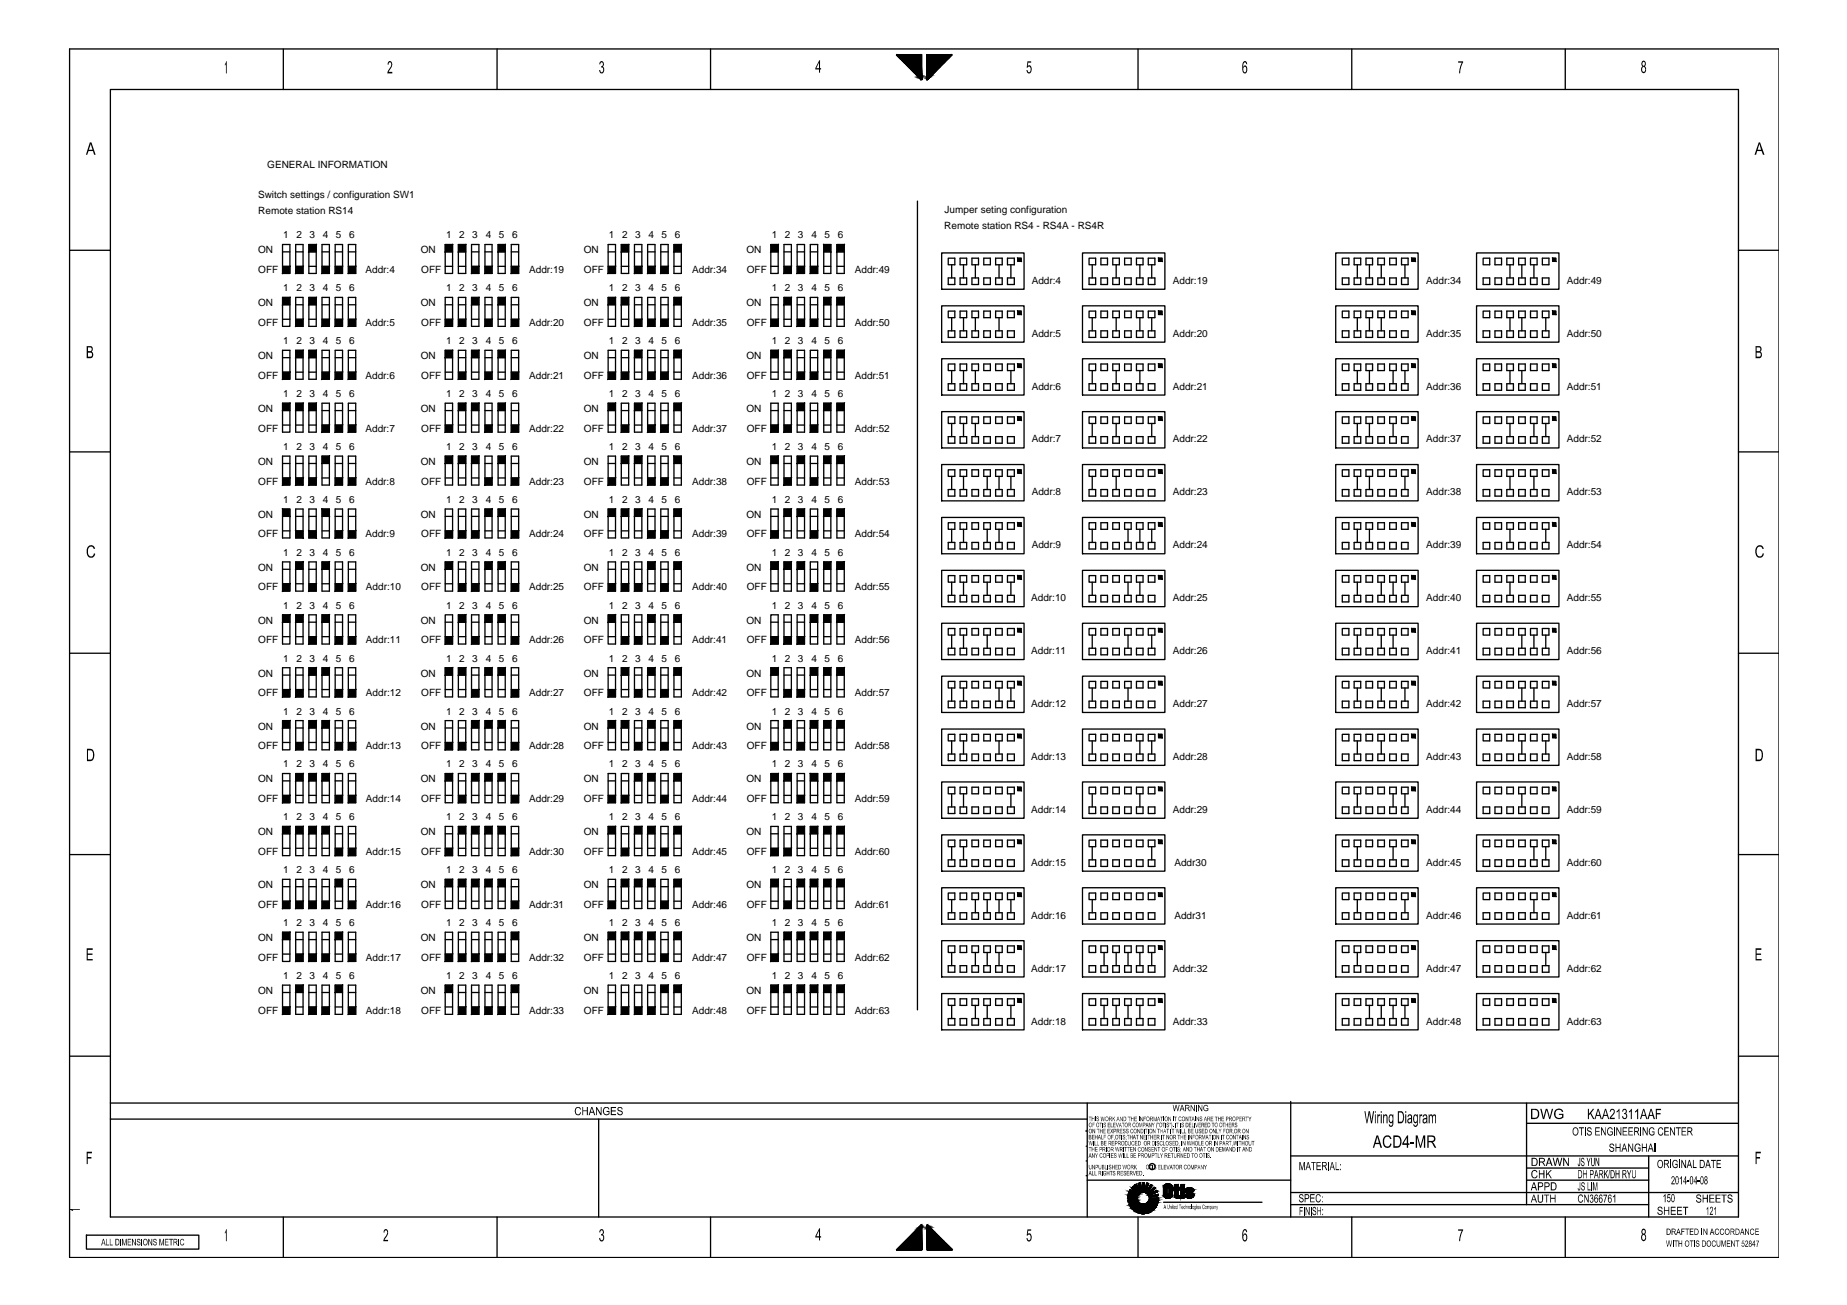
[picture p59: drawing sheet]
<svg xmlns="http://www.w3.org/2000/svg" width="297mm" height="210mm" viewBox="0 0 297 210" stroke-linecap="round" stroke-linejoin="round" font-family="sans-serif">
<defs><g id="words">
<g font-size="1.6">
<text x="43" y="27.1">GENERAL INFORMATION</text>
<text x="41.5" y="31.8">Switch settings / configuration SW1</text>
<text x="41.5" y="34.4">Remote station RS14</text>
<text x="151.9" y="34.2">Jumper seting configuration</text>
<text x="41.5" y="40.7">ON</text>
<text x="45.6" y="38.4">1</text>
<text x="47.7" y="38.4">2</text>
<text x="49.8" y="38.4">3</text>
<text x="51.9" y="38.4">4</text>
<text x="54" y="38.4">5</text>
<text x="56.1" y="38.4">6</text>
<text x="67.7" y="40.7">ON</text>
<text x="71.8" y="38.4">1</text>
<text x="73.8" y="38.4">2</text>
<text x="76" y="38.4">3</text>
<text x="78.1" y="38.4">4</text>
<text x="80.2" y="38.4">5</text>
<text x="82.4" y="38.4">6</text>
<text x="93.9" y="40.7">ON</text>
<text x="97.9" y="38.4">1</text>
<text x="100" y="38.4">2</text>
<text x="102.2" y="38.4">3</text>
<text x="104.3" y="38.4">4</text>
<text x="106.4" y="38.4">5</text>
<text x="108.5" y="38.4">6</text>
<text x="120" y="40.7">ON</text>
<text x="124.1" y="38.4">1</text>
<text x="126.2" y="38.4">2</text>
<text x="128.3" y="38.4">3</text>
<text x="130.5" y="38.4">4</text>
<text x="132.6" y="38.4">5</text>
<text x="134.7" y="38.4">6</text>
<text x="151.9" y="36.8">Remote station RS4 - RS4A - RS4R</text>
<text x="41.5" y="43.9">OFF</text>
<text x="45.6" y="46.9">1</text>
<text x="47.7" y="46.9">2</text>
<text x="49.8" y="46.9">3</text>
<text x="51.9" y="46.9">4</text>
<text x="54" y="46.9">5</text>
<text x="56.1" y="46.9">6</text>
<text x="58.8" y="43.9">Addr:4</text>
<text x="67.7" y="43.9">OFF</text>
<text x="71.8" y="46.9">1</text>
<text x="73.8" y="46.9">2</text>
<text x="76" y="46.9">3</text>
<text x="78.1" y="46.9">4</text>
<text x="80.2" y="46.9">5</text>
<text x="82.4" y="46.9">6</text>
<text x="85.1" y="43.9">Addr:19</text>
<text x="93.9" y="43.9">OFF</text>
<text x="97.9" y="46.9">1</text>
<text x="100" y="46.9">2</text>
<text x="102.2" y="46.9">3</text>
<text x="104.3" y="46.9">4</text>
<text x="106.4" y="46.9">5</text>
<text x="108.5" y="46.9">6</text>
<text x="111.3" y="43.9">Addr:34</text>
<text x="120.1" y="43.9">OFF</text>
<text x="124.1" y="46.9">1</text>
<text x="126.2" y="46.9">2</text>
<text x="128.3" y="46.9">3</text>
<text x="130.5" y="46.9">4</text>
<text x="132.6" y="46.9">5</text>
<text x="134.7" y="46.9">6</text>
<text x="137.5" y="43.9">Addr:49</text>
<text x="165.9" y="45.6">Addr:4</text>
<text x="188.6" y="45.6">Addr:19</text>
<text x="229.4" y="45.6">Addr:34</text>
<text x="252" y="45.6">Addr:49</text>
<text x="41.5" y="49.2">ON</text>
<text x="41.5" y="52.4">OFF</text>
<text x="58.8" y="52.4">Addr:5</text>
<text x="67.7" y="49.2">ON</text>
<text x="67.7" y="52.4">OFF</text>
<text x="85.1" y="52.4">Addr:20</text>
<text x="93.9" y="49.2">ON</text>
<text x="93.9" y="52.4">OFF</text>
<text x="111.3" y="52.4">Addr:35</text>
<text x="120" y="49.2">ON</text>
<text x="120.1" y="52.4">OFF</text>
<text x="137.5" y="52.4">Addr:50</text>
<text x="41.5" y="57.7">ON</text>
<text x="45.6" y="55.4">1</text>
<text x="47.7" y="55.4">2</text>
<text x="49.8" y="55.4">3</text>
<text x="51.9" y="55.4">4</text>
<text x="54" y="55.4">5</text>
<text x="56.1" y="55.4">6</text>
<text x="67.7" y="57.7">ON</text>
<text x="71.8" y="55.4">1</text>
<text x="73.8" y="55.4">2</text>
<text x="76" y="55.4">3</text>
<text x="78.1" y="55.4">4</text>
<text x="80.2" y="55.4">5</text>
<text x="82.4" y="55.4">6</text>
<text x="93.9" y="57.7">ON</text>
<text x="97.9" y="55.4">1</text>
<text x="100" y="55.4">2</text>
<text x="102.2" y="55.4">3</text>
<text x="104.3" y="55.4">4</text>
<text x="106.4" y="55.4">5</text>
<text x="108.5" y="55.4">6</text>
<text x="120" y="57.7">ON</text>
<text x="124.1" y="55.4">1</text>
<text x="126.2" y="55.4">2</text>
<text x="128.3" y="55.4">3</text>
<text x="130.5" y="55.4">4</text>
<text x="132.6" y="55.4">5</text>
<text x="134.7" y="55.4">6</text>
<text x="165.9" y="54.1">Addr:5</text>
<text x="188.6" y="54.1">Addr:20</text>
<text x="229.4" y="54.1">Addr:35</text>
<text x="252" y="54.1">Addr:50</text>
<text x="41.5" y="60.9">OFF</text>
<text x="45.6" y="63.9">1</text>
<text x="47.7" y="63.9">2</text>
<text x="49.8" y="63.9">3</text>
<text x="51.9" y="63.9">4</text>
<text x="54" y="63.9">5</text>
<text x="56.1" y="63.9">6</text>
<text x="58.8" y="60.9">Addr:6</text>
<text x="67.7" y="60.9">OFF</text>
<text x="71.8" y="63.9">1</text>
<text x="73.8" y="63.9">2</text>
<text x="76" y="63.9">3</text>
<text x="78.1" y="63.9">4</text>
<text x="80.2" y="63.9">5</text>
<text x="82.4" y="63.9">6</text>
<text x="85.1" y="60.9">Addr:21</text>
<text x="93.9" y="60.9">OFF</text>
<text x="97.9" y="63.9">1</text>
<text x="100" y="63.9">2</text>
<text x="102.2" y="63.9">3</text>
<text x="104.3" y="63.9">4</text>
<text x="106.4" y="63.9">5</text>
<text x="108.5" y="63.9">6</text>
<text x="111.3" y="60.9">Addr:36</text>
<text x="120.1" y="60.9">OFF</text>
<text x="124.1" y="63.9">1</text>
<text x="126.2" y="63.9">2</text>
<text x="128.3" y="63.9">3</text>
<text x="130.5" y="63.9">4</text>
<text x="132.6" y="63.9">5</text>
<text x="134.7" y="63.9">6</text>
<text x="137.5" y="60.9">Addr:51</text>
<text x="165.9" y="62.7">Addr:6</text>
<text x="188.6" y="62.7">Addr:21</text>
<text x="229.4" y="62.7">Addr:36</text>
<text x="252" y="62.7">Addr:51</text>
<text x="41.5" y="66.3">ON</text>
<text x="41.5" y="69.4">OFF</text>
<text x="58.8" y="69.4">Addr:7</text>
<text x="67.7" y="66.3">ON</text>
<text x="67.7" y="69.4">OFF</text>
<text x="85.1" y="69.4">Addr:22</text>
<text x="93.9" y="66.3">ON</text>
<text x="93.9" y="69.4">OFF</text>
<text x="111.3" y="69.4">Addr:37</text>
<text x="120" y="66.3">ON</text>
<text x="120.1" y="69.4">OFF</text>
<text x="137.5" y="69.4">Addr:52</text>
<text x="165.9" y="71.2">Addr:7</text>
<text x="188.6" y="71.2">Addr:22</text>
<text x="229.4" y="71.2">Addr:37</text>
<text x="252" y="71.2">Addr:52</text>
<text x="41.5" y="74.8">ON</text>
<text x="41.5" y="77.9">OFF</text>
<text x="45.6" y="72.4">1</text>
<text x="47.7" y="72.4">2</text>
<text x="49.8" y="72.4">3</text>
<text x="51.9" y="72.4">4</text>
<text x="54" y="72.4">5</text>
<text x="56.1" y="72.4">6</text>
<text x="58.8" y="77.9">Addr:8</text>
<text x="67.7" y="74.8">ON</text>
<text x="67.7" y="77.9">OFF</text>
<text x="71.8" y="72.4">1</text>
<text x="73.8" y="72.4">2</text>
<text x="76" y="72.4">3</text>
<text x="78.1" y="72.4">4</text>
<text x="80.2" y="72.4">5</text>
<text x="82.4" y="72.4">6</text>
<text x="85.1" y="77.9">Addr:23</text>
<text x="93.9" y="74.8">ON</text>
<text x="93.9" y="77.9">OFF</text>
<text x="97.9" y="72.4">1</text>
<text x="100" y="72.4">2</text>
<text x="102.2" y="72.4">3</text>
<text x="104.3" y="72.4">4</text>
<text x="106.4" y="72.4">5</text>
<text x="108.5" y="72.4">6</text>
<text x="111.3" y="77.9">Addr:38</text>
<text x="120" y="74.8">ON</text>
<text x="120.1" y="77.9">OFF</text>
<text x="124.1" y="72.4">1</text>
<text x="126.2" y="72.4">2</text>
<text x="128.3" y="72.4">3</text>
<text x="130.5" y="72.4">4</text>
<text x="132.6" y="72.4">5</text>
<text x="134.7" y="72.4">6</text>
<text x="137.5" y="77.9">Addr:53</text>
<text x="41.5" y="83.3">ON</text>
<text x="45.6" y="80.9">1</text>
<text x="47.7" y="80.9">2</text>
<text x="49.8" y="80.9">3</text>
<text x="51.9" y="80.9">4</text>
<text x="54" y="80.9">5</text>
<text x="56.1" y="80.9">6</text>
<text x="67.7" y="83.3">ON</text>
<text x="71.8" y="80.9">1</text>
<text x="73.8" y="80.9">2</text>
<text x="76" y="80.9">3</text>
<text x="78.1" y="80.9">4</text>
<text x="80.2" y="80.9">5</text>
<text x="82.4" y="80.9">6</text>
<text x="93.9" y="83.3">ON</text>
<text x="97.9" y="80.9">1</text>
<text x="100" y="80.9">2</text>
<text x="102.2" y="80.9">3</text>
<text x="104.3" y="80.9">4</text>
<text x="106.4" y="80.9">5</text>
<text x="108.5" y="80.9">6</text>
<text x="120" y="83.3">ON</text>
<text x="124.1" y="80.9">1</text>
<text x="126.2" y="80.9">2</text>
<text x="128.3" y="80.9">3</text>
<text x="130.5" y="80.9">4</text>
<text x="132.6" y="80.9">5</text>
<text x="134.7" y="80.9">6</text>
<text x="165.9" y="79.7">Addr:8</text>
<text x="188.6" y="79.7">Addr:23</text>
<text x="229.4" y="79.7">Addr:38</text>
<text x="252" y="79.7">Addr:53</text>
<text x="41.5" y="86.4">OFF</text>
<text x="45.6" y="89.4">1</text>
<text x="47.7" y="89.4">2</text>
<text x="49.8" y="89.4">3</text>
<text x="51.9" y="89.4">4</text>
<text x="54" y="89.4">5</text>
<text x="56.1" y="89.4">6</text>
<text x="58.8" y="86.4">Addr:9</text>
<text x="67.7" y="86.4">OFF</text>
<text x="71.8" y="89.4">1</text>
<text x="73.8" y="89.4">2</text>
<text x="76" y="89.4">3</text>
<text x="78.1" y="89.4">4</text>
<text x="80.2" y="89.4">5</text>
<text x="82.4" y="89.4">6</text>
<text x="85.1" y="86.4">Addr:24</text>
<text x="93.9" y="86.4">OFF</text>
<text x="97.9" y="89.4">1</text>
<text x="100" y="89.4">2</text>
<text x="102.2" y="89.4">3</text>
<text x="104.3" y="89.4">4</text>
<text x="106.4" y="89.4">5</text>
<text x="108.5" y="89.4">6</text>
<text x="111.3" y="86.4">Addr:39</text>
<text x="120.1" y="86.4">OFF</text>
<text x="124.1" y="89.4">1</text>
<text x="126.2" y="89.4">2</text>
<text x="128.3" y="89.4">3</text>
<text x="130.5" y="89.4">4</text>
<text x="132.6" y="89.4">5</text>
<text x="134.7" y="89.4">6</text>
<text x="137.5" y="86.4">Addr:54</text>
<text x="165.9" y="88.2">Addr:9</text>
<text x="188.6" y="88.2">Addr:24</text>
<text x="229.4" y="88.2">Addr:39</text>
<text x="252" y="88.2">Addr:54</text>
<text x="41.5" y="91.8">ON</text>
<text x="41.5" y="95">OFF</text>
<text x="58.9" y="95">Addr:10</text>
<text x="67.7" y="91.8">ON</text>
<text x="67.7" y="95">OFF</text>
<text x="85.1" y="95">Addr:25</text>
<text x="93.9" y="91.8">ON</text>
<text x="93.9" y="95">OFF</text>
<text x="111.3" y="95">Addr:40</text>
<text x="120" y="91.8">ON</text>
<text x="120.1" y="95">OFF</text>
<text x="137.5" y="95">Addr:55</text>
<text x="41.5" y="100.3">ON</text>
<text x="45.6" y="97.9">1</text>
<text x="47.7" y="97.9">2</text>
<text x="49.8" y="97.9">3</text>
<text x="51.9" y="97.9">4</text>
<text x="54" y="97.9">5</text>
<text x="56.1" y="97.9">6</text>
<text x="67.7" y="100.3">ON</text>
<text x="71.8" y="97.9">1</text>
<text x="73.8" y="97.9">2</text>
<text x="76" y="97.9">3</text>
<text x="78.1" y="97.9">4</text>
<text x="80.2" y="97.9">5</text>
<text x="82.4" y="97.9">6</text>
<text x="93.9" y="100.3">ON</text>
<text x="97.9" y="97.9">1</text>
<text x="100" y="97.9">2</text>
<text x="102.2" y="97.9">3</text>
<text x="104.3" y="97.9">4</text>
<text x="106.4" y="97.9">5</text>
<text x="108.5" y="97.9">6</text>
<text x="120" y="100.3">ON</text>
<text x="124.1" y="97.9">1</text>
<text x="126.2" y="97.9">2</text>
<text x="128.3" y="97.9">3</text>
<text x="130.5" y="97.9">4</text>
<text x="132.6" y="97.9">5</text>
<text x="134.7" y="97.9">6</text>
<text x="165.8" y="96.7">Addr:10</text>
<text x="188.6" y="96.7">Addr:25</text>
<text x="229.4" y="96.7">Addr:40</text>
<text x="252" y="96.7">Addr:55</text>
<text x="41.5" y="103.5">OFF</text>
<text x="45.6" y="106.4">1</text>
<text x="47.7" y="106.4">2</text>
<text x="49.8" y="106.4">3</text>
<text x="51.9" y="106.4">4</text>
<text x="54" y="106.4">5</text>
<text x="56.1" y="106.4">6</text>
<text x="58.9" y="103.5">Addr:11</text>
<text x="67.7" y="103.5">OFF</text>
<text x="71.8" y="106.4">1</text>
<text x="73.8" y="106.4">2</text>
<text x="76" y="106.4">3</text>
<text x="78.1" y="106.4">4</text>
<text x="80.2" y="106.4">5</text>
<text x="82.4" y="106.4">6</text>
<text x="85.1" y="103.5">Addr:26</text>
<text x="93.9" y="103.5">OFF</text>
<text x="97.9" y="106.4">1</text>
<text x="100" y="106.4">2</text>
<text x="102.2" y="106.4">3</text>
<text x="104.3" y="106.4">4</text>
<text x="106.4" y="106.4">5</text>
<text x="108.5" y="106.4">6</text>
<text x="111.3" y="103.5">Addr:41</text>
<text x="120.1" y="103.5">OFF</text>
<text x="124.1" y="106.4">1</text>
<text x="126.2" y="106.4">2</text>
<text x="128.3" y="106.4">3</text>
<text x="130.5" y="106.4">4</text>
<text x="132.6" y="106.4">5</text>
<text x="134.7" y="106.4">6</text>
<text x="137.5" y="103.5">Addr:56</text>
<text x="165.8" y="105.2">Addr:11</text>
<text x="188.6" y="105.2">Addr:26</text>
<text x="229.4" y="105.2">Addr:41</text>
<text x="252" y="105.2">Addr:56</text>
<text x="41.5" y="108.8">ON</text>
<text x="41.5" y="112">OFF</text>
<text x="58.9" y="112">Addr:12</text>
<text x="67.7" y="108.8">ON</text>
<text x="67.7" y="112">OFF</text>
<text x="85.1" y="112">Addr:27</text>
<text x="93.9" y="108.8">ON</text>
<text x="93.9" y="112">OFF</text>
<text x="111.3" y="112">Addr:42</text>
<text x="120" y="108.8">ON</text>
<text x="120.1" y="112">OFF</text>
<text x="137.5" y="112">Addr:57</text>
<text x="165.8" y="113.7">Addr:12</text>
<text x="188.6" y="113.7">Addr:27</text>
<text x="229.4" y="113.7">Addr:42</text>
<text x="252" y="113.7">Addr:57</text>
<text x="41.5" y="117.3">ON</text>
<text x="45.6" y="114.9">1</text>
<text x="47.7" y="114.9">2</text>
<text x="49.8" y="114.9">3</text>
<text x="51.9" y="114.9">4</text>
<text x="54" y="114.9">5</text>
<text x="56.1" y="114.9">6</text>
<text x="67.7" y="117.3">ON</text>
<text x="71.8" y="114.9">1</text>
<text x="73.8" y="114.9">2</text>
<text x="76" y="114.9">3</text>
<text x="78.1" y="114.9">4</text>
<text x="80.2" y="114.9">5</text>
<text x="82.4" y="114.9">6</text>
<text x="93.9" y="117.3">ON</text>
<text x="97.9" y="114.9">1</text>
<text x="100" y="114.9">2</text>
<text x="102.2" y="114.9">3</text>
<text x="104.3" y="114.9">4</text>
<text x="106.4" y="114.9">5</text>
<text x="108.5" y="114.9">6</text>
<text x="120" y="117.3">ON</text>
<text x="124.1" y="114.9">1</text>
<text x="126.2" y="114.9">2</text>
<text x="128.3" y="114.9">3</text>
<text x="130.5" y="114.9">4</text>
<text x="132.6" y="114.9">5</text>
<text x="134.7" y="114.9">6</text>
<text x="41.5" y="125.9">ON</text>
<text x="41.5" y="120.5">OFF</text>
<text x="45.6" y="123.4">1</text>
<text x="47.7" y="123.4">2</text>
<text x="49.8" y="123.4">3</text>
<text x="51.9" y="123.4">4</text>
<text x="54" y="123.4">5</text>
<text x="56.1" y="123.4">6</text>
<text x="58.9" y="120.5">Addr:13</text>
<text x="67.7" y="125.9">ON</text>
<text x="67.7" y="120.5">OFF</text>
<text x="71.8" y="123.4">1</text>
<text x="73.8" y="123.4">2</text>
<text x="76" y="123.4">3</text>
<text x="78.1" y="123.4">4</text>
<text x="80.2" y="123.4">5</text>
<text x="82.4" y="123.4">6</text>
<text x="85.1" y="120.5">Addr:28</text>
<text x="93.9" y="125.9">ON</text>
<text x="93.9" y="120.5">OFF</text>
<text x="97.9" y="123.4">1</text>
<text x="100" y="123.4">2</text>
<text x="102.2" y="123.4">3</text>
<text x="104.3" y="123.4">4</text>
<text x="106.4" y="123.4">5</text>
<text x="108.5" y="123.4">6</text>
<text x="111.3" y="120.5">Addr:43</text>
<text x="120" y="125.9">ON</text>
<text x="120.1" y="120.5">OFF</text>
<text x="124.1" y="123.4">1</text>
<text x="126.2" y="123.4">2</text>
<text x="128.3" y="123.4">3</text>
<text x="130.5" y="123.4">4</text>
<text x="132.6" y="123.4">5</text>
<text x="134.7" y="123.4">6</text>
<text x="137.5" y="120.5">Addr:58</text>
<text x="165.8" y="122.2">Addr:13</text>
<text x="188.6" y="122.2">Addr:28</text>
<text x="229.4" y="122.2">Addr:43</text>
<text x="252" y="122.2">Addr:58</text>
<text x="41.5" y="129">OFF</text>
<text x="45.6" y="132">1</text>
<text x="47.7" y="132">2</text>
<text x="49.8" y="132">3</text>
<text x="51.9" y="132">4</text>
<text x="54" y="132">5</text>
<text x="56.1" y="132">6</text>
<text x="58.9" y="129">Addr:14</text>
<text x="67.7" y="129">OFF</text>
<text x="71.8" y="132">1</text>
<text x="73.8" y="132">2</text>
<text x="76" y="132">3</text>
<text x="78.1" y="132">4</text>
<text x="80.2" y="132">5</text>
<text x="82.4" y="132">6</text>
<text x="85.1" y="129">Addr:29</text>
<text x="93.9" y="129">OFF</text>
<text x="97.9" y="132">1</text>
<text x="100" y="132">2</text>
<text x="102.2" y="132">3</text>
<text x="104.3" y="132">4</text>
<text x="106.4" y="132">5</text>
<text x="108.5" y="132">6</text>
<text x="111.3" y="129">Addr:44</text>
<text x="120.1" y="129">OFF</text>
<text x="124.1" y="132">1</text>
<text x="126.2" y="132">2</text>
<text x="128.3" y="132">3</text>
<text x="130.5" y="132">4</text>
<text x="132.6" y="132">5</text>
<text x="134.7" y="132">6</text>
<text x="137.5" y="129">Addr:59</text>
<text x="165.8" y="130.8">Addr:14</text>
<text x="188.6" y="130.8">Addr:29</text>
<text x="229.4" y="130.8">Addr:44</text>
<text x="252" y="130.8">Addr:59</text>
<text x="41.5" y="134.4">ON</text>
<text x="41.5" y="137.5">OFF</text>
<text x="58.9" y="137.5">Addr:15</text>
<text x="67.7" y="134.4">ON</text>
<text x="67.7" y="137.5">OFF</text>
<text x="85.1" y="137.5">Addr:30</text>
<text x="93.9" y="134.4">ON</text>
<text x="93.9" y="137.5">OFF</text>
<text x="111.3" y="137.5">Addr:45</text>
<text x="120" y="134.4">ON</text>
<text x="120.1" y="137.5">OFF</text>
<text x="137.5" y="137.5">Addr:60</text>
<text x="41.5" y="142.9">ON</text>
<text x="45.6" y="140.5">1</text>
<text x="47.7" y="140.5">2</text>
<text x="49.8" y="140.5">3</text>
<text x="51.9" y="140.5">4</text>
<text x="54" y="140.5">5</text>
<text x="56.1" y="140.5">6</text>
<text x="67.7" y="142.9">ON</text>
<text x="71.8" y="140.5">1</text>
<text x="73.8" y="140.5">2</text>
<text x="76" y="140.5">3</text>
<text x="78.1" y="140.5">4</text>
<text x="80.2" y="140.5">5</text>
<text x="82.4" y="140.5">6</text>
<text x="93.9" y="142.9">ON</text>
<text x="97.9" y="140.5">1</text>
<text x="100" y="140.5">2</text>
<text x="102.2" y="140.5">3</text>
<text x="104.3" y="140.5">4</text>
<text x="106.4" y="140.5">5</text>
<text x="108.5" y="140.5">6</text>
<text x="120" y="142.9">ON</text>
<text x="124.1" y="140.5">1</text>
<text x="126.2" y="140.5">2</text>
<text x="128.3" y="140.5">3</text>
<text x="130.5" y="140.5">4</text>
<text x="132.6" y="140.5">5</text>
<text x="134.7" y="140.5">6</text>
<text x="165.8" y="139.3">Addr:15</text>
<text x="188.9" y="139.3">Addr30</text>
<text x="229.4" y="139.3">Addr:45</text>
<text x="252" y="139.3">Addr:60</text>
<text x="41.5" y="146">OFF</text>
<text x="45.6" y="149">1</text>
<text x="47.7" y="149">2</text>
<text x="49.8" y="149">3</text>
<text x="51.9" y="149">4</text>
<text x="54" y="149">5</text>
<text x="56.1" y="149">6</text>
<text x="58.9" y="146">Addr:16</text>
<text x="67.7" y="146">OFF</text>
<text x="71.8" y="149">1</text>
<text x="73.8" y="149">2</text>
<text x="76" y="149">3</text>
<text x="78.1" y="149">4</text>
<text x="80.2" y="149">5</text>
<text x="82.4" y="149">6</text>
<text x="85.1" y="146">Addr:31</text>
<text x="93.9" y="146">OFF</text>
<text x="97.9" y="149">1</text>
<text x="100" y="149">2</text>
<text x="102.2" y="149">3</text>
<text x="104.3" y="149">4</text>
<text x="106.4" y="149">5</text>
<text x="108.5" y="149">6</text>
<text x="111.3" y="146">Addr:46</text>
<text x="120.1" y="146">OFF</text>
<text x="124.1" y="149">1</text>
<text x="126.2" y="149">2</text>
<text x="128.3" y="149">3</text>
<text x="130.5" y="149">4</text>
<text x="132.6" y="149">5</text>
<text x="134.7" y="149">6</text>
<text x="137.5" y="146">Addr:61</text>
<text x="165.8" y="147.8">Addr:16</text>
<text x="188.9" y="147.8">Addr31</text>
<text x="229.4" y="147.8">Addr:46</text>
<text x="252" y="147.8">Addr:61</text>
<text x="41.5" y="151.4">ON</text>
<text x="41.5" y="154.5">OFF</text>
<text x="58.9" y="154.5">Addr:17</text>
<text x="67.7" y="151.4">ON</text>
<text x="67.7" y="154.5">OFF</text>
<text x="85.1" y="154.5">Addr:32</text>
<text x="93.9" y="151.4">ON</text>
<text x="93.9" y="154.5">OFF</text>
<text x="111.3" y="154.5">Addr:47</text>
<text x="120" y="151.4">ON</text>
<text x="120.1" y="154.5">OFF</text>
<text x="137.5" y="154.5">Addr:62</text>
<text x="41.5" y="159.9">ON</text>
<text x="45.6" y="157.5">1</text>
<text x="47.7" y="157.5">2</text>
<text x="49.8" y="157.5">3</text>
<text x="51.9" y="157.5">4</text>
<text x="54" y="157.5">5</text>
<text x="56.1" y="157.5">6</text>
<text x="67.7" y="159.9">ON</text>
<text x="71.8" y="157.5">1</text>
<text x="73.8" y="157.5">2</text>
<text x="76" y="157.5">3</text>
<text x="78.1" y="157.5">4</text>
<text x="80.2" y="157.5">5</text>
<text x="82.4" y="157.5">6</text>
<text x="93.9" y="159.9">ON</text>
<text x="97.9" y="157.5">1</text>
<text x="100" y="157.5">2</text>
<text x="102.2" y="157.5">3</text>
<text x="104.3" y="157.5">4</text>
<text x="106.4" y="157.5">5</text>
<text x="108.5" y="157.5">6</text>
<text x="120" y="159.9">ON</text>
<text x="124.1" y="157.5">1</text>
<text x="126.2" y="157.5">2</text>
<text x="128.3" y="157.5">3</text>
<text x="130.5" y="157.5">4</text>
<text x="132.6" y="157.5">5</text>
<text x="134.7" y="157.5">6</text>
<text x="165.8" y="156.3">Addr:17</text>
<text x="188.6" y="156.3">Addr:32</text>
<text x="229.4" y="156.3">Addr:47</text>
<text x="252" y="156.3">Addr:62</text>
<text x="41.5" y="163">OFF</text>
<text x="58.9" y="163">Addr:18</text>
<text x="67.7" y="163">OFF</text>
<text x="85.1" y="163">Addr:33</text>
<text x="93.9" y="163">OFF</text>
<text x="111.3" y="163">Addr:48</text>
<text x="120.1" y="163">OFF</text>
<text x="137.5" y="163">Addr:63</text>
<text x="165.8" y="164.8">Addr:18</text>
<text x="188.6" y="164.8">Addr:33</text>
<text x="229.4" y="164.8">Addr:48</text>
<text x="252" y="164.8">Addr:63</text>
</g>
</g></defs>
<!-- layer: 1 -->
<g fill="none" stroke="#000" stroke-width=".21">
<path d="M45.4 39.3h1.2v4.7h-1.2zM47.6 39.3h1.1v4.7h-1.1zM49.7 39.3h1.2v4.7h-1.2zM51.8 39.3h1.2v4.7h-1.2zM53.9 39.3h1.2v4.7h-1.2zM56 39.3h1.2v4.7h-1.2zM71.6 39.3h1.2v4.7h-1.2zM73.7 39.3h1.2v4.7h-1.2zM75.8 39.3h1.2v4.7h-1.2zM78 39.3h1.1v4.7h-1.1zM80.1 39.3h1.2v4.7h-1.2zM82.2 39.3h1.2v4.7h-1.2z"/>
<path d="M97.8 39.3h1.2v4.7h-1.2zM99.9 39.3h1.2v4.7h-1.2zM102 39.3h1.2v4.7h-1.2zM104.2 39.3h1.1v4.7h-1.1zM106.3 39.3h1.2v4.7h-1.2zM108.4 39.3h1.2v4.7h-1.2zM124 39.3h1.2v4.7h-1.2zM126.1 39.3h1.2v4.7h-1.2zM128.2 39.3h1.2v4.7h-1.2zM130.3 39.3h1.2v4.7h-1.2zM132.5 39.3h1.1v4.7h-1.1zM134.6 39.3h1.2v4.7h-1.2z"/>
<path d="M147.5 32.3v130.1M45.4 47.8h1.2v4.7h-1.2zM45.4 56.3h1.2v4.7h-1.2zM45.4 40.5h1.2M45.4 42.8h1.2M45.4 51.4h1.2M45.4 49h1.2M45.4 59.9h1.2M45.4 57.5h1.2M47.6 40.5h1.1M47.6 42.8h1.1M47.6 47.8h1.1v4.7h-1.1z"/>
<path d="M47.6 56.3h1.1v4.7h-1.1zM47.6 51.4h1.1M47.6 49h1.1M47.6 59.9h1.1M47.6 57.5h1.1M49.7 40.5h1.2M49.7 42.8h1.2M49.7 47.8h1.2v4.7h-1.2zM49.7 56.3h1.2v4.7h-1.2zM49.7 51.4h1.2M49.7 49h1.2M49.7 59.9h1.2"/>
<path d="M49.7 57.5h1.2M51.8 40.5h1.2M51.8 42.8h1.2M51.8 47.8h1.2v4.7h-1.2zM51.8 56.3h1.2v4.7h-1.2zM51.8 51.4h1.2M51.8 49h1.2M51.8 59.9h1.2M51.8 57.5h1.2M53.9 40.5h1.2M53.9 42.8h1.2M53.9 47.8h1.2v4.7h-1.2z"/>
<path d="M53.9 56.3h1.2v4.7h-1.2zM53.9 51.4h1.2M53.9 49h1.2M53.9 59.9h1.2M53.9 57.5h1.2M56 40.5h1.2M56 42.8h1.2M56 47.8h1.2v4.7h-1.2zM56 56.3h1.2v4.7h-1.2zM56 51.4h1.2M56 49h1.2M56 59.9h1.2"/>
<path d="M56 57.5h1.2M71.6 40.5h1.2M71.6 42.8h1.2M71.6 47.8h1.2v4.7h-1.2zM71.6 51.4h1.2M71.6 49h1.2M71.6 56.3h1.2v4.7h-1.2zM71.6 59.9h1.2M71.6 57.5h1.2M73.7 40.5h1.2M73.7 42.8h1.2M73.7 47.8h1.2v4.7h-1.2z"/>
<path d="M73.7 51.4h1.2M73.7 49h1.2M73.7 56.3h1.2v4.7h-1.2zM73.7 59.9h1.2M73.7 57.5h1.2M75.8 40.5h1.2M75.8 42.8h1.2M75.8 47.8h1.2v4.7h-1.2zM75.8 51.4h1.2M75.8 49h1.2M75.8 56.3h1.2v4.7h-1.2zM75.8 59.9h1.2"/>
<path d="M75.8 57.5h1.2M78 47.8h1.1v4.7h-1.1zM78 40.5h1.1M78 42.8h1.1M78 51.4h1.1M78 49h1.1M78 56.3h1.1v4.7h-1.1zM78 59.9h1.1M78 57.5h1.1M80.1 40.5h1.2M80.1 42.8h1.2M80.1 47.8h1.2v4.7h-1.2z"/>
<path d="M80.1 51.4h1.2M80.1 49h1.2M80.1 56.3h1.2v4.7h-1.2zM80.1 59.9h1.2M80.1 57.5h1.2M82.2 40.5h1.2M82.2 42.8h1.2M82.2 47.8h1.2v4.7h-1.2zM82.2 51.4h1.2M82.2 49h1.2M82.2 56.3h1.2v4.7h-1.2zM82.2 59.9h1.2"/>
<path d="M82.2 57.5h1.2M97.8 40.5h1.2M97.8 42.8h1.2M97.8 47.8h1.2v4.7h-1.2zM97.8 51.4h1.2M97.8 49h1.2M97.8 56.3h1.2v4.7h-1.2zM97.8 59.9h1.2M97.8 57.5h1.2M99.9 40.5h1.2M99.9 42.8h1.2M99.9 47.8h1.2v4.7h-1.2z"/>
<path d="M99.9 51.4h1.2M99.9 49h1.2M99.9 56.3h1.2v4.7h-1.2zM99.9 59.9h1.2M99.9 57.5h1.2M102 40.5h1.2M102 42.8h1.2M102 47.8h1.2v4.7h-1.2zM102 51.4h1.2M102 49h1.2M102 56.3h1.2v4.7h-1.2zM102 59.9h1.2"/>
<path d="M102 57.5h1.2M104.2 47.8h1.1v4.7h-1.1zM104.2 40.5h1.1M104.2 42.8h1.1M104.2 51.4h1.1M104.2 49h1.1M104.2 56.3h1.1v4.7h-1.1zM104.2 59.9h1.1M104.2 57.5h1.1M106.3 40.5h1.2M106.3 42.8h1.2M106.3 47.8h1.2v4.7h-1.2z"/>
<path d="M106.3 51.4h1.2M106.3 49h1.2M106.3 56.3h1.2v4.7h-1.2zM106.3 59.9h1.2M106.3 57.5h1.2M108.4 40.5h1.2M108.4 42.8h1.2M108.4 47.8h1.2v4.7h-1.2zM108.4 51.4h1.2M108.4 49h1.2M108.4 56.3h1.2v4.7h-1.2zM108.4 59.9h1.2"/>
<path d="M108.4 57.5h1.2M124 40.5h1.2M124 42.8h1.2M124 47.8h1.2v4.7h-1.2zM124 51.4h1.2M124 49h1.2M124 56.3h1.2v4.7h-1.2zM124 59.9h1.2M124 57.5h1.2M126.1 40.5h1.2M126.1 42.8h1.2M126.1 47.8h1.2v4.7h-1.2z"/>
<path d="M126.1 51.4h1.2M126.1 49h1.2M126.1 56.3h1.2v4.7h-1.2zM126.1 59.9h1.2M126.1 57.5h1.2M128.2 40.5h1.2M128.2 42.8h1.2M128.2 47.8h1.2v4.7h-1.2zM128.2 51.4h1.2M128.2 49h1.2M128.2 56.3h1.2v4.7h-1.2zM128.2 59.9h1.2"/>
<path d="M128.2 57.5h1.2M130.3 47.8h1.2v4.7h-1.2zM130.3 40.5h1.2M130.3 42.8h1.2M130.3 51.4h1.2M130.3 49h1.2M130.3 56.3h1.2v4.7h-1.2zM130.3 59.9h1.2M130.3 57.5h1.2M132.5 40.5h1.1M132.5 42.8h1.1M132.5 47.8h1.1v4.7h-1.1z"/>
<path d="M132.5 51.4h1.1M132.5 49h1.1M132.5 56.3h1.1v4.7h-1.1zM132.5 59.9h1.1M132.5 57.5h1.1M134.6 40.5h1.2M134.6 42.8h1.2M134.6 47.8h1.2v4.7h-1.2zM134.6 51.4h1.2M134.6 49h1.2M134.6 56.3h1.2v4.7h-1.2zM134.6 59.9h1.2"/>
<path d="M134.6 57.5h1.2M151.4 40.7h13.3v5.8h-13.3zM151.4 49.2h13.3v5.8h-13.3zM151.4 57.7h13.3v5.8h-13.3zM152.5 41.5h1.1v1.1h-1.1zM152.5 50h1.1v1.1h-1.1zM152.5 58.5h1.1v1.1h-1.1zM152.5 44.7h1.1v1.1h-1.1zM152.5 53.2h1.1v1.1h-1.1zM153 42.6v2.1M153 51.1v2.1M153 59.6v2.1"/>
<path d="M154.4 44.7h1.1v1.1h-1.1zM154.4 41.5h1.1v1.1h-1.1zM154.4 50h1.1v1.1h-1.1zM154.4 53.2h1.1v1.1h-1.1zM154.4 58.5h1.1v1.1h-1.1zM155 42.6v2.1M155 51.1v2.1M155 59.6v2.1M156.3 44.7h1.1v1.1h-1.1zM156.3 41.5h1.1v1.1h-1.1zM156.3 50h1.1v1.1h-1.1zM156.3 53.2h1.1v1.1h-1.1z"/>
<path d="M156.3 58.5h1.1v1.1h-1.1zM156.9 42.6v2.1M156.9 51.1v2.1M156.9 59.6v2.1M158.2 44.7h1.1v1.1h-1.1zM158.2 41.5h1.1v1.1h-1.1zM158.2 50h1.1v1.1h-1.1zM158.2 53.2h1.1v1.1h-1.1zM158.2 58.5h1.1v1.1h-1.1zM160.1 44.7h1.1v1.1h-1.1zM160.1 41.5h1.1v1.1h-1.1zM160.1 50h1.1v1.1h-1.1z"/>
<path d="M160.1 53.2h1.1v1.1h-1.1zM160.1 58.5h1.1v1.1h-1.1zM160.7 42.6v2.1M160.7 51.1v2.1M162 44.7h1.1v1.1h-1.1zM162 41.5h1.1v1.1h-1.1zM162 50h1.1v1.1h-1.1zM162 53.2h1.1v1.1h-1.1zM162 58.5h1.1v1.1h-1.1zM162.6 42.6v2.1M162.6 59.6v2.1M163.7 41.5h.5v.5h-.5z"/>
<path d="M163.7 50h.5v.6h-.5zM163.7 58.5h.5v.6h-.5zM174.1 49.2h13.2v5.8h-13.2zM174.1 57.7h13.2v5.8h-13.2zM174.1 40.7h13.2v5.8h-13.2zM175.1 50h1.1v1.1h-1.1zM175.1 58.5h1.1v1.1h-1.1zM175.1 41.5h1.1v1.1h-1.1zM175.1 44.7h1.1v1.1h-1.1zM175.1 53.2h1.1v1.1h-1.1zM175.7 42.6v2.1M175.7 51.1v2.1"/>
<path d="M175.7 59.6v2.1M177.1 44.7h1v1.1h-1zM177.1 41.5h1v1.1h-1zM177.1 53.2h1v1.1h-1zM177.1 50h1v1.1h-1zM177.1 58.5h1v1.1h-1zM179 44.7h1v1.1h-1zM179 41.5h1v1.1h-1zM179 53.2h1v1.1h-1zM179 50h1v1.1h-1zM179 58.5h1v1.1h-1zM179.5 42.6v2.1"/>
<path d="M179.5 51.1v2.1M179.5 59.6v2.1M180.9 44.7h1v1.1h-1zM180.9 41.5h1v1.1h-1zM180.9 53.2h1v1.1h-1zM180.9 50h1v1.1h-1zM180.9 58.5h1v1.1h-1zM182.8 44.7h1v1.1h-1zM182.8 41.5h1v1.1h-1zM182.8 53.2h1v1.1h-1zM182.8 50h1v1.1h-1zM182.8 58.5h1v1.1h-1z"/>
<path d="M183.3 42.6v2.1M183.3 51.1v2.1M183.3 59.6v2.1M184.7 44.7h1v1.1h-1zM184.7 41.5h1v1.1h-1zM184.7 53.2h1v1.1h-1zM184.7 50h1v1.1h-1zM184.7 58.5h1v1.1h-1zM185.2 42.6v2.1M185.2 51.1v2.1M186.3 50h.6v.6h-.6zM186.3 58.5h.6v.6h-.6z"/>
<path d="M186.3 41.5h.6v.5h-.6zM214.8 40.7h13.3v5.8h-13.3zM214.8 49.2h13.3v5.8h-13.3zM214.8 57.7h13.3v5.8h-13.3zM215.9 41.5h1v1.1h-1zM215.9 50h1v1.1h-1zM215.9 58.5h1v1.1h-1zM215.9 44.7h1v1.1h-1zM215.9 53.2h1v1.1h-1zM217.8 44.7h1v1.1h-1zM217.8 41.5h1v1.1h-1zM217.8 50h1v1.1h-1z"/>
<path d="M217.8 53.2h1v1.1h-1zM217.8 58.5h1v1.1h-1zM218.3 42.6v2.1M218.3 51.1v2.1M218.3 59.6v2.1M219.7 44.7h1v1.1h-1zM219.7 41.5h1v1.1h-1zM219.7 50h1v1.1h-1zM219.7 53.2h1v1.1h-1zM219.7 58.5h1v1.1h-1zM220.2 42.6v2.1M220.2 51.1v2.1"/>
<path d="M220.2 59.6v2.1M221.6 44.7h1v1.1h-1zM221.6 41.5h1v1.1h-1zM221.6 50h1v1.1h-1zM221.6 53.2h1v1.1h-1zM221.6 58.5h1v1.1h-1zM222.1 42.6v2.1M222.1 51.1v2.1M223.5 44.7h1.1v1.1h-1.1zM223.5 41.5h1.1v1.1h-1.1zM223.5 50h1.1v1.1h-1.1zM223.5 53.2h1.1v1.1h-1.1z"/>
<path d="M223.5 58.5h1.1v1.1h-1.1zM224 59.6v2.1M225.4 44.7h1.1v1.1h-1.1zM225.4 41.5h1.1v1.1h-1.1zM225.4 50h1.1v1.1h-1.1zM225.4 53.2h1.1v1.1h-1.1zM225.4 58.5h1.1v1.1h-1.1zM225.9 42.6v2.1M225.9 59.6v2.1M227 41.5h.6v.5h-.6zM227 50h.6v.6h-.6zM227 58.5h.6v.6h-.6z"/>
<path d="M237.5 40.7h13.2v5.8h-13.2zM237.5 49.2h13.2v5.8h-13.2zM237.5 57.7h13.2v5.8h-13.2zM238.5 41.5h1.1v1.1h-1.1zM238.5 50h1.1v1.1h-1.1zM238.5 58.5h1.1v1.1h-1.1zM238.5 44.7h1.1v1.1h-1.1zM238.5 53.2h1.1v1.1h-1.1zM240.4 44.7h1.1v1.1h-1.1zM240.4 41.5h1.1v1.1h-1.1zM240.4 50h1.1v1.1h-1.1zM240.4 53.2h1.1v1.1h-1.1z"/>
<path d="M240.4 58.5h1.1v1.1h-1.1zM242.3 44.7h1.1v1.1h-1.1zM242.3 41.5h1.1v1.1h-1.1zM242.3 50h1.1v1.1h-1.1zM242.3 53.2h1.1v1.1h-1.1zM242.3 58.5h1.1v1.1h-1.1zM242.8 42.6v2.1M242.8 51.1v2.1M242.8 59.6v2.1M244.2 44.7h1.1v1.1h-1.1zM244.2 41.5h1.1v1.1h-1.1zM244.2 50h1.1v1.1h-1.1z"/>
<path d="M244.2 53.2h1.1v1.1h-1.1zM244.2 58.5h1.1v1.1h-1.1zM244.7 42.6v2.1M244.7 51.1v2.1M244.7 59.6v2.1M246.1 44.7h1.1v1.1h-1.1zM246.1 41.5h1.1v1.1h-1.1zM246.1 50h1.1v1.1h-1.1zM246.1 53.2h1.1v1.1h-1.1zM246.1 58.5h1.1v1.1h-1.1zM246.7 42.6v2.1M248 44.7h1.1v1.1h-1.1z"/>
<path d="M248 41.5h1.1v1.1h-1.1zM248 50h1.1v1.1h-1.1zM248 53.2h1.1v1.1h-1.1zM248 58.5h1.1v1.1h-1.1zM248.6 51.1v2.1M249.7 41.5h.5v.5h-.5zM249.7 50h.5v.6h-.5zM249.7 58.5h.5v.6h-.5zM45.4 64.9h1.2v4.6h-1.2zM45.4 73.4h1.2v4.6h-1.2zM45.4 68.4h1.2M45.4 66h1.2"/>
<path d="M45.4 76.9h1.2M45.4 74.5h1.2M47.6 64.9h1.1v4.6h-1.1zM47.6 73.4h1.1v4.6h-1.1zM47.6 68.4h1.1M47.6 66h1.1M47.6 76.9h1.1M47.6 74.5h1.1M49.7 64.9h1.2v4.6h-1.2zM49.7 73.4h1.2v4.6h-1.2zM49.7 68.4h1.2M49.7 66h1.2"/>
<path d="M49.7 76.9h1.2M49.7 74.5h1.2M51.8 64.9h1.2v4.6h-1.2zM51.8 73.4h1.2v4.6h-1.2zM51.8 68.4h1.2M51.8 66h1.2M51.8 76.9h1.2M51.8 74.5h1.2M53.9 64.9h1.2v4.6h-1.2zM53.9 73.4h1.2v4.6h-1.2zM53.9 68.4h1.2M53.9 66h1.2"/>
<path d="M53.9 76.9h1.2M53.9 74.5h1.2M56 64.9h1.2v4.6h-1.2zM56 73.4h1.2v4.6h-1.2zM56 68.4h1.2M56 66h1.2M56 76.9h1.2M56 74.5h1.2M71.6 64.9h1.2v4.6h-1.2zM71.6 68.4h1.2M71.6 66h1.2M71.6 73.4h1.2v4.6h-1.2z"/>
<path d="M71.6 76.9h1.2M71.6 74.5h1.2M73.7 64.9h1.2v4.6h-1.2zM73.7 68.4h1.2M73.7 66h1.2M73.7 73.4h1.2v4.6h-1.2zM73.7 76.9h1.2M73.7 74.5h1.2M75.8 64.9h1.2v4.6h-1.2zM75.8 68.4h1.2M75.8 66h1.2M75.8 73.4h1.2v4.6h-1.2z"/>
<path d="M75.8 76.9h1.2M75.8 74.5h1.2M78 64.9h1.1v4.6h-1.1zM78 68.4h1.1M78 66h1.1M78 73.4h1.1v4.6h-1.1zM78 76.9h1.1M78 74.5h1.1M80.1 64.9h1.2v4.6h-1.2zM80.1 68.4h1.2M80.1 66h1.2M80.1 73.4h1.2v4.6h-1.2z"/>
<path d="M80.1 76.9h1.2M80.1 74.5h1.2M82.2 64.9h1.2v4.6h-1.2zM82.2 68.4h1.2M82.2 66h1.2M82.2 73.4h1.2v4.6h-1.2zM82.2 76.9h1.2M82.2 74.5h1.2M97.8 64.9h1.2v4.6h-1.2zM97.8 68.4h1.2M97.8 66h1.2M97.8 73.4h1.2v4.6h-1.2z"/>
<path d="M97.8 76.9h1.2M97.8 74.5h1.2M99.9 64.9h1.2v4.6h-1.2zM99.9 68.4h1.2M99.9 66h1.2M99.9 73.4h1.2v4.6h-1.2zM99.9 76.9h1.2M99.9 74.5h1.2M102 64.9h1.2v4.6h-1.2zM102 68.4h1.2M102 66h1.2M102 73.4h1.2v4.6h-1.2z"/>
<path d="M102 76.9h1.2M102 74.5h1.2M104.2 64.9h1.1v4.6h-1.1zM104.2 68.4h1.1M104.2 66h1.1M104.2 73.4h1.1v4.6h-1.1zM104.2 76.9h1.1M104.2 74.5h1.1M106.3 64.9h1.2v4.6h-1.2zM106.3 68.4h1.2M106.3 66h1.2M106.3 73.4h1.2v4.6h-1.2z"/>
<path d="M106.3 76.9h1.2M106.3 74.5h1.2M108.4 64.9h1.2v4.6h-1.2zM108.4 68.4h1.2M108.4 66h1.2M108.4 73.4h1.2v4.6h-1.2zM108.4 76.9h1.2M108.4 74.5h1.2M124 64.9h1.2v4.6h-1.2zM124 68.4h1.2M124 66h1.2M124 73.4h1.2v4.6h-1.2z"/>
<path d="M124 76.9h1.2M124 74.5h1.2M126.1 64.9h1.2v4.6h-1.2zM126.1 68.4h1.2M126.1 66h1.2M126.1 73.4h1.2v4.6h-1.2zM126.1 76.9h1.2M126.1 74.5h1.2M128.2 64.9h1.2v4.6h-1.2zM128.2 68.4h1.2M128.2 66h1.2M128.2 73.4h1.2v4.6h-1.2z"/>
<path d="M128.2 76.9h1.2M128.2 74.5h1.2M130.3 64.9h1.2v4.6h-1.2zM130.3 68.4h1.2M130.3 66h1.2M130.3 73.4h1.2v4.6h-1.2zM130.3 76.9h1.2M130.3 74.5h1.2M132.5 64.9h1.1v4.6h-1.1zM132.5 68.4h1.1M132.5 66h1.1M132.5 73.4h1.1v4.6h-1.1z"/>
<path d="M132.5 76.9h1.1M132.5 74.5h1.1M134.6 64.9h1.2v4.6h-1.2zM134.6 68.4h1.2M134.6 66h1.2M134.6 73.4h1.2v4.6h-1.2zM134.6 76.9h1.2M134.6 74.5h1.2M151.4 66.2h13.3v5.9h-13.3zM151.4 74.7h13.3v5.9h-13.3zM152.5 67.1h1.1v1h-1.1zM152.5 75.6h1.1v1h-1.1z"/>
<path d="M152.5 61.7h1.1v1.1h-1.1zM152.5 70.2h1.1v1.1h-1.1zM152.5 78.7h1.1v1.1h-1.1zM153 68.1v2.1M153 76.6v2.1M154.4 61.7h1.1v1.1h-1.1zM154.4 67.1h1.1v1h-1.1zM154.4 70.2h1.1v1.1h-1.1zM154.4 75.6h1.1v1h-1.1zM154.4 78.7h1.1v1.1h-1.1zM155 68.1v2.1M155 76.6v2.1"/>
<path d="M156.3 61.7h1.1v1.1h-1.1zM156.3 67.1h1.1v1h-1.1zM156.3 70.2h1.1v1.1h-1.1zM156.3 75.6h1.1v1h-1.1zM156.3 78.7h1.1v1.1h-1.1zM156.9 68.1v2.1M158.2 61.7h1.1v1.1h-1.1zM158.2 67.1h1.1v1h-1.1zM158.2 70.2h1.1v1.1h-1.1zM158.2 75.6h1.1v1h-1.1zM158.2 78.7h1.1v1.1h-1.1zM158.8 76.6v2.1"/>
<path d="M160.1 61.7h1.1v1.1h-1.1zM160.1 67.1h1.1v1h-1.1zM160.1 70.2h1.1v1.1h-1.1zM160.1 75.6h1.1v1h-1.1zM160.1 78.7h1.1v1.1h-1.1zM160.7 76.6v2.1M162 61.7h1.1v1.1h-1.1zM162 67.1h1.1v1h-1.1zM162 70.2h1.1v1.1h-1.1zM162 75.6h1.1v1h-1.1zM162 78.7h1.1v1.1h-1.1zM162.6 76.6v2.1"/>
<path d="M163.7 67.1h.5v.5h-.5zM163.7 75.6h.5v.5h-.5zM174.1 66.2h13.2v5.9h-13.2zM174.1 74.7h13.2v5.9h-13.2zM175.1 67.1h1.1v1h-1.1zM175.1 75.6h1.1v1h-1.1zM175.1 61.7h1.1v1.1h-1.1zM175.1 70.2h1.1v1.1h-1.1zM175.1 78.7h1.1v1.1h-1.1zM175.7 68.1v2.1M175.7 76.6v2.1M177.1 61.7h1v1.1h-1z"/>
<path d="M177.1 67.1h1v1h-1zM177.1 70.2h1v1.1h-1zM177.1 75.6h1v1h-1zM177.1 78.7h1v1.1h-1zM179 61.7h1v1.1h-1zM179 67.1h1v1h-1zM179 70.2h1v1.1h-1zM179 75.6h1v1h-1zM179 78.7h1v1.1h-1zM179.5 68.1v2.1M179.5 76.6v2.1M180.9 61.7h1v1.1h-1z"/>
<path d="M180.9 67.1h1v1h-1zM180.9 70.2h1v1.1h-1zM180.9 75.6h1v1h-1zM180.9 78.7h1v1.1h-1zM182.8 61.7h1v1.1h-1zM182.8 67.1h1v1h-1zM182.8 70.2h1v1.1h-1zM182.8 75.6h1v1h-1zM182.8 78.7h1v1.1h-1zM184.7 61.7h1v1.1h-1zM184.7 67.1h1v1h-1zM184.7 70.2h1v1.1h-1z"/>
<path d="M184.7 75.6h1v1h-1zM184.7 78.7h1v1.1h-1zM185.2 68.1v2.1M186.3 67.1h.6v.5h-.6zM186.3 75.6h.6v.5h-.6zM214.8 66.2h13.3v5.9h-13.3zM214.8 74.7h13.3v5.9h-13.3zM215.9 67.1h1v1h-1zM215.9 75.6h1v1h-1zM215.9 61.7h1v1.1h-1zM215.9 70.2h1v1.1h-1zM215.9 78.7h1v1.1h-1z"/>
<path d="M217.8 61.7h1v1.1h-1zM217.8 67.1h1v1h-1zM217.8 70.2h1v1.1h-1zM217.8 75.6h1v1h-1zM217.8 78.7h1v1.1h-1zM218.3 68.1v2.1M218.3 76.6v2.1M219.7 61.7h1v1.1h-1zM219.7 67.1h1v1h-1zM219.7 70.2h1v1.1h-1zM219.7 75.6h1v1h-1zM219.7 78.7h1v1.1h-1z"/>
<path d="M220.2 68.1v2.1M220.2 76.6v2.1M221.6 61.7h1v1.1h-1zM221.6 67.1h1v1h-1zM221.6 70.2h1v1.1h-1zM221.6 75.6h1v1h-1zM221.6 78.7h1v1.1h-1zM223.5 61.7h1.1v1.1h-1.1zM223.5 67.1h1.1v1h-1.1zM223.5 70.2h1.1v1.1h-1.1zM223.5 75.6h1.1v1h-1.1zM223.5 78.7h1.1v1.1h-1.1z"/>
<path d="M224 68.1v2.1M225.4 61.7h1.1v1.1h-1.1zM225.4 67.1h1.1v1h-1.1zM225.4 70.2h1.1v1.1h-1.1zM225.4 75.6h1.1v1h-1.1zM225.4 78.7h1.1v1.1h-1.1zM225.9 76.6v2.1M227 67.1h.6v.5h-.6zM227 75.6h.6v.5h-.6zM237.5 66.2h13.2v5.9h-13.2zM237.5 74.7h13.2v5.9h-13.2zM238.5 67.1h1.1v1h-1.1z"/>
<path d="M238.5 75.6h1.1v1h-1.1zM238.5 61.7h1.1v1.1h-1.1zM238.5 70.2h1.1v1.1h-1.1zM238.5 78.7h1.1v1.1h-1.1zM240.4 61.7h1.1v1.1h-1.1zM240.4 67.1h1.1v1h-1.1zM240.4 70.2h1.1v1.1h-1.1zM240.4 75.6h1.1v1h-1.1zM240.4 78.7h1.1v1.1h-1.1zM242.3 61.7h1.1v1.1h-1.1zM242.3 67.1h1.1v1h-1.1zM242.3 70.2h1.1v1.1h-1.1z"/>
<path d="M242.3 75.6h1.1v1h-1.1zM242.3 78.7h1.1v1.1h-1.1zM242.8 68.1v2.1M242.8 76.6v2.1M244.2 61.7h1.1v1.1h-1.1zM244.2 67.1h1.1v1h-1.1zM244.2 70.2h1.1v1.1h-1.1zM244.2 75.6h1.1v1h-1.1zM244.2 78.7h1.1v1.1h-1.1zM246.1 61.7h1.1v1.1h-1.1zM246.1 67.1h1.1v1h-1.1zM246.1 70.2h1.1v1.1h-1.1z"/>
<path d="M246.1 75.6h1.1v1h-1.1zM246.1 78.7h1.1v1.1h-1.1zM246.7 68.1v2.1M246.7 76.6v2.1M248 61.7h1.1v1.1h-1.1zM248 67.1h1.1v1h-1.1zM248 70.2h1.1v1.1h-1.1zM248 75.6h1.1v1h-1.1zM248 78.7h1.1v1.1h-1.1zM248.6 68.1v2.1M249.7 67.1h.5v.5h-.5zM249.7 75.6h.5v.5h-.5z"/>
<path d="M45.4 81.9h1.2v4.6h-1.2zM45.4 90.4h1.2v4.7h-1.2zM45.4 98.9h1.2v4.7h-1.2zM45.4 85.4h1.2M45.4 83.1h1.2M45.4 93.9h1.2M45.4 91.6h1.2M47.6 81.9h1.1v4.6h-1.1zM47.6 90.4h1.1v4.7h-1.1zM47.6 98.9h1.1v4.7h-1.1zM47.6 85.4h1.1M47.6 83.1h1.1"/>
<path d="M47.6 93.9h1.1M47.6 91.6h1.1M49.7 81.9h1.2v4.6h-1.2zM49.7 90.4h1.2v4.7h-1.2zM49.7 98.9h1.2v4.7h-1.2zM49.7 85.4h1.2M49.7 83.1h1.2M49.7 93.9h1.2M49.7 91.6h1.2M51.8 81.9h1.2v4.6h-1.2zM51.8 90.4h1.2v4.7h-1.2zM51.8 98.9h1.2v4.7h-1.2z"/>
<path d="M51.8 85.4h1.2M51.8 83.1h1.2M51.8 93.9h1.2M51.8 91.6h1.2M53.9 81.9h1.2v4.6h-1.2zM53.9 90.4h1.2v4.7h-1.2zM53.9 98.9h1.2v4.7h-1.2zM53.9 85.4h1.2M53.9 83.1h1.2M53.9 93.9h1.2M53.9 91.6h1.2M56 81.9h1.2v4.6h-1.2z"/>
<path d="M56 90.4h1.2v4.7h-1.2zM56 98.9h1.2v4.7h-1.2zM56 85.4h1.2M56 83.1h1.2M56 93.9h1.2M56 91.6h1.2M71.6 98.9h1.2v4.7h-1.2zM71.6 81.9h1.2v4.6h-1.2zM71.6 85.4h1.2M71.6 83.1h1.2M71.6 90.4h1.2v4.7h-1.2zM71.6 93.9h1.2"/>
<path d="M71.6 91.6h1.2M73.7 81.9h1.2v4.6h-1.2zM73.7 85.4h1.2M73.7 83.1h1.2M73.7 90.4h1.2v4.7h-1.2zM73.7 93.9h1.2M73.7 91.6h1.2M73.7 98.9h1.2v4.7h-1.2zM75.8 81.9h1.2v4.6h-1.2zM75.8 85.4h1.2M75.8 83.1h1.2M75.8 90.4h1.2v4.7h-1.2z"/>
<path d="M75.8 93.9h1.2M75.8 91.6h1.2M75.8 98.9h1.2v4.7h-1.2zM78 81.9h1.1v4.6h-1.1zM78 85.4h1.1M78 83.1h1.1M78 90.4h1.1v4.7h-1.1zM78 93.9h1.1M78 91.6h1.1M78 98.9h1.1v4.7h-1.1zM80.1 81.9h1.2v4.6h-1.2zM80.1 85.4h1.2"/>
<path d="M80.1 83.1h1.2M80.1 90.4h1.2v4.7h-1.2zM80.1 93.9h1.2M80.1 91.6h1.2M80.1 98.9h1.2v4.7h-1.2zM82.2 81.9h1.2v4.6h-1.2zM82.2 85.4h1.2M82.2 83.1h1.2M82.2 90.4h1.2v4.7h-1.2zM82.2 93.9h1.2M82.2 91.6h1.2M82.2 98.9h1.2v4.7h-1.2z"/>
<path d="M97.8 98.9h1.2v4.7h-1.2zM97.8 81.9h1.2v4.6h-1.2zM97.8 85.4h1.2M97.8 83.1h1.2M97.8 90.4h1.2v4.7h-1.2zM97.8 93.9h1.2M97.8 91.6h1.2M99.9 81.9h1.2v4.6h-1.2zM99.9 85.4h1.2M99.9 83.1h1.2M99.9 90.4h1.2v4.7h-1.2zM99.9 93.9h1.2"/>
<path d="M99.9 91.6h1.2M99.9 98.9h1.2v4.7h-1.2zM102 81.9h1.2v4.6h-1.2zM102 85.4h1.2M102 83.1h1.2M102 90.4h1.2v4.7h-1.2zM102 93.9h1.2M102 91.6h1.2M102 98.9h1.2v4.7h-1.2zM104.2 81.9h1.1v4.6h-1.1zM104.2 85.4h1.1M104.2 83.1h1.1"/>
<path d="M104.2 90.4h1.1v4.7h-1.1zM104.2 93.9h1.1M104.2 91.6h1.1M104.2 98.9h1.1v4.7h-1.1zM106.3 81.9h1.2v4.6h-1.2zM106.3 85.4h1.2M106.3 83.1h1.2M106.3 90.4h1.2v4.7h-1.2zM106.3 93.9h1.2M106.3 91.6h1.2M106.3 98.9h1.2v4.7h-1.2zM108.4 81.9h1.2v4.6h-1.2z"/>
<path d="M108.4 85.4h1.2M108.4 83.1h1.2M108.4 90.4h1.2v4.7h-1.2zM108.4 93.9h1.2M108.4 91.6h1.2M108.4 98.9h1.2v4.7h-1.2zM124 98.9h1.2v4.7h-1.2zM124 81.9h1.2v4.6h-1.2zM124 85.4h1.2M124 83.1h1.2M124 90.4h1.2v4.7h-1.2zM124 93.9h1.2"/>
<path d="M124 91.6h1.2M126.1 81.9h1.2v4.6h-1.2zM126.1 85.4h1.2M126.1 83.1h1.2M126.1 90.4h1.2v4.7h-1.2zM126.1 93.9h1.2M126.1 91.6h1.2M126.1 98.9h1.2v4.7h-1.2zM128.2 81.9h1.2v4.6h-1.2zM128.2 85.4h1.2M128.2 83.1h1.2M128.2 90.4h1.2v4.7h-1.2z"/>
<path d="M128.2 93.9h1.2M128.2 91.6h1.2M128.2 98.9h1.2v4.7h-1.2zM130.3 81.9h1.2v4.6h-1.2zM130.3 85.4h1.2M130.3 83.1h1.2M130.3 90.4h1.2v4.7h-1.2zM130.3 93.9h1.2M130.3 91.6h1.2M130.3 98.9h1.2v4.7h-1.2zM132.5 81.9h1.1v4.6h-1.1zM132.5 85.4h1.1"/>
<path d="M132.5 83.1h1.1M132.5 90.4h1.1v4.7h-1.1zM132.5 93.9h1.1M132.5 91.6h1.1M132.5 98.9h1.1v4.7h-1.1zM134.6 81.9h1.2v4.6h-1.2zM134.6 85.4h1.2M134.6 83.1h1.2M134.6 90.4h1.2v4.7h-1.2zM134.6 93.9h1.2M134.6 91.6h1.2M134.6 98.9h1.2v4.7h-1.2z"/>
<path d="M151.4 83.2h13.3v5.9h-13.3zM151.4 91.7h13.3v5.9h-13.3zM152.5 84.1h1.1v1h-1.1zM152.5 92.6h1.1v1h-1.1zM152.5 87.2h1.1v1.1h-1.1zM152.5 95.8h1.1v1h-1.1zM153 85.1v2.1M153 93.6v2.2M154.4 84.1h1.1v1h-1.1zM154.4 87.2h1.1v1.1h-1.1zM154.4 92.6h1.1v1h-1.1zM154.4 95.8h1.1v1h-1.1z"/>
<path d="M155 85.1v2.1M155 93.6v2.2M156.3 84.1h1.1v1h-1.1zM156.3 87.2h1.1v1.1h-1.1zM156.3 92.6h1.1v1h-1.1zM156.3 95.8h1.1v1h-1.1zM158.2 84.1h1.1v1h-1.1zM158.2 87.2h1.1v1.1h-1.1zM158.2 92.6h1.1v1h-1.1zM158.2 95.8h1.1v1h-1.1zM158.8 85.1v2.1M158.8 93.6v2.2"/>
<path d="M160.1 84.1h1.1v1h-1.1zM160.1 87.2h1.1v1.1h-1.1zM160.1 92.6h1.1v1h-1.1zM160.1 95.8h1.1v1h-1.1zM160.7 85.1v2.1M162 84.1h1.1v1h-1.1zM162 87.2h1.1v1.1h-1.1zM162 92.6h1.1v1h-1.1zM162 95.8h1.1v1h-1.1zM162.6 93.6v2.2M163.7 84.1h.5v.5h-.5zM163.7 92.6h.5v.5h-.5z"/>
<path d="M174.1 83.2h13.2v5.9h-13.2zM174.1 91.7h13.2v5.9h-13.2zM175.1 84.1h1.1v1h-1.1zM175.1 92.6h1.1v1h-1.1zM175.1 87.2h1.1v1.1h-1.1zM175.1 95.8h1.1v1h-1.1zM175.7 85.1v2.1M175.7 93.6v2.2M177.1 84.1h1v1h-1zM177.1 87.2h1v1.1h-1zM177.1 92.6h1v1h-1zM177.1 95.8h1v1h-1z"/>
<path d="M179 84.1h1v1h-1zM179 87.2h1v1.1h-1zM179 92.6h1v1h-1zM179 95.8h1v1h-1zM180.9 84.1h1v1h-1zM180.9 87.2h1v1.1h-1zM180.9 92.6h1v1h-1zM180.9 95.8h1v1h-1zM181.4 85.1v2.1M181.4 93.6v2.2M182.8 84.1h1v1h-1zM182.8 87.2h1v1.1h-1z"/>
<path d="M182.8 92.6h1v1h-1zM182.8 95.8h1v1h-1zM183.3 85.1v2.1M183.3 93.6v2.2M184.7 84.1h1v1h-1zM184.7 87.2h1v1.1h-1zM184.7 92.6h1v1h-1zM184.7 95.8h1v1h-1zM185.2 85.1v2.1M186.3 84.1h.6v.5h-.6zM186.3 92.6h.6v.5h-.6zM214.8 83.2h13.3v5.9h-13.3z"/>
<path d="M214.8 91.7h13.3v5.9h-13.3zM215.9 84.1h1v1h-1zM215.9 92.6h1v1h-1zM215.9 87.2h1v1.1h-1zM215.9 95.8h1v1h-1zM217.8 84.1h1v1h-1zM217.8 87.2h1v1.1h-1zM217.8 92.6h1v1h-1zM217.8 95.8h1v1h-1zM218.3 85.1v2.1M218.3 93.6v2.2M219.7 84.1h1v1h-1z"/>
<path d="M219.7 87.2h1v1.1h-1zM219.7 92.6h1v1h-1zM219.7 95.8h1v1h-1zM220.2 85.1v2.1M221.6 84.1h1v1h-1zM221.6 87.2h1v1.1h-1zM221.6 92.6h1v1h-1zM221.6 95.8h1v1h-1zM222.1 93.6v2.2M223.5 84.1h1.1v1h-1.1zM223.5 87.2h1.1v1.1h-1.1zM223.5 92.6h1.1v1h-1.1z"/>
<path d="M223.5 95.8h1.1v1h-1.1zM224 93.6v2.2M225.4 84.1h1.1v1h-1.1zM225.4 87.2h1.1v1.1h-1.1zM225.4 92.6h1.1v1h-1.1zM225.4 95.8h1.1v1h-1.1zM225.9 93.6v2.2M227 84.1h.6v.5h-.6zM227 92.6h.6v.5h-.6zM237.5 83.2h13.2v5.9h-13.2zM237.5 91.7h13.2v5.9h-13.2zM238.5 84.1h1.1v1h-1.1z"/>
<path d="M238.5 92.6h1.1v1h-1.1zM238.5 87.2h1.1v1.1h-1.1zM238.5 95.8h1.1v1h-1.1zM240.4 84.1h1.1v1h-1.1zM240.4 87.2h1.1v1.1h-1.1zM240.4 92.6h1.1v1h-1.1zM240.4 95.8h1.1v1h-1.1zM242.3 84.1h1.1v1h-1.1zM242.3 87.2h1.1v1.1h-1.1zM242.3 92.6h1.1v1h-1.1zM242.3 95.8h1.1v1h-1.1zM242.8 85.1v2.1"/>
<path d="M242.8 93.6v2.2M244.2 84.1h1.1v1h-1.1zM244.2 87.2h1.1v1.1h-1.1zM244.2 92.6h1.1v1h-1.1zM244.2 95.8h1.1v1h-1.1zM246.1 84.1h1.1v1h-1.1zM246.1 87.2h1.1v1.1h-1.1zM246.1 92.6h1.1v1h-1.1zM246.1 95.8h1.1v1h-1.1zM248 84.1h1.1v1h-1.1zM248 87.2h1.1v1.1h-1.1zM248 92.6h1.1v1h-1.1z"/>
<path d="M248 95.8h1.1v1h-1.1zM248.6 85.1v2.1M249.7 84.1h.5v.5h-.5zM249.7 92.6h.5v.5h-.5zM45.4 107.4h1.2v4.7h-1.2zM45.4 115.9h1.2v4.7h-1.2zM45.4 102.4h1.2M45.4 100.1h1.2M45.4 110.9h1.2M45.4 108.6h1.2M45.4 119.4h1.2M45.4 117.1h1.2"/>
<path d="M47.6 107.4h1.1v4.7h-1.1zM47.6 115.9h1.1v4.7h-1.1zM47.6 102.4h1.1M47.6 100.1h1.1M47.6 110.9h1.1M47.6 108.6h1.1M47.6 119.4h1.1M47.6 117.1h1.1M49.7 107.4h1.2v4.7h-1.2zM49.7 115.9h1.2v4.7h-1.2zM49.7 102.4h1.2M49.7 100.1h1.2"/>
<path d="M49.7 110.9h1.2M49.7 108.6h1.2M49.7 119.4h1.2M49.7 117.1h1.2M51.8 107.4h1.2v4.7h-1.2zM51.8 115.9h1.2v4.7h-1.2zM51.8 102.4h1.2M51.8 100.1h1.2M51.8 110.9h1.2M51.8 108.6h1.2M51.8 119.4h1.2M51.8 117.1h1.2"/>
<path d="M53.9 107.4h1.2v4.7h-1.2zM53.9 115.9h1.2v4.7h-1.2zM53.9 102.4h1.2M53.9 100.1h1.2M53.9 110.9h1.2M53.9 108.6h1.2M53.9 119.4h1.2M53.9 117.1h1.2M56 107.4h1.2v4.7h-1.2zM56 115.9h1.2v4.7h-1.2zM56 102.4h1.2M56 100.1h1.2"/>
<path d="M56 110.9h1.2M56 108.6h1.2M56 119.4h1.2M56 117.1h1.2M71.6 102.4h1.2M71.6 100.1h1.2M71.6 107.4h1.2v4.7h-1.2zM71.6 110.9h1.2M71.6 108.6h1.2M71.6 115.9h1.2v4.7h-1.2zM71.6 119.4h1.2M71.6 117.1h1.2"/>
<path d="M73.7 102.4h1.2M73.7 100.1h1.2M73.7 107.4h1.2v4.7h-1.2zM73.7 110.9h1.2M73.7 108.6h1.2M73.7 115.9h1.2v4.7h-1.2zM73.7 119.4h1.2M73.7 117.1h1.2M75.8 102.4h1.2M75.8 100.1h1.2M75.8 107.4h1.2v4.7h-1.2zM75.8 110.9h1.2"/>
<path d="M75.8 108.6h1.2M75.8 115.9h1.2v4.7h-1.2zM75.8 119.4h1.2M75.8 117.1h1.2M78 115.9h1.1v4.7h-1.1zM78 107.4h1.1v4.7h-1.1zM78 102.4h1.1M78 100.1h1.1M78 110.9h1.1M78 108.6h1.1M78 119.4h1.1M78 117.1h1.1"/>
<path d="M80.1 102.4h1.2M80.1 100.1h1.2M80.1 107.4h1.2v4.7h-1.2zM80.1 110.9h1.2M80.1 108.6h1.2M80.1 115.9h1.2v4.7h-1.2zM80.1 119.4h1.2M80.1 117.1h1.2M82.2 102.4h1.2M82.2 100.1h1.2M82.2 107.4h1.2v4.7h-1.2zM82.2 110.9h1.2"/>
<path d="M82.2 108.6h1.2M82.2 115.9h1.2v4.7h-1.2zM82.2 119.4h1.2M82.2 117.1h1.2M97.8 102.4h1.2M97.8 100.1h1.2M97.8 107.4h1.2v4.7h-1.2zM97.8 110.9h1.2M97.8 108.6h1.2M97.8 115.9h1.2v4.7h-1.2zM97.8 119.4h1.2M97.8 117.1h1.2"/>
<path d="M99.9 102.4h1.2M99.9 100.1h1.2M99.9 107.4h1.2v4.7h-1.2zM99.9 110.9h1.2M99.9 108.6h1.2M99.9 115.9h1.2v4.7h-1.2zM99.9 119.4h1.2M99.9 117.1h1.2M102 102.4h1.2M102 100.1h1.2M102 107.4h1.2v4.7h-1.2zM102 110.9h1.2"/>
<path d="M102 108.6h1.2M102 115.9h1.2v4.7h-1.2zM102 119.4h1.2M102 117.1h1.2M104.2 115.9h1.1v4.7h-1.1zM104.2 107.4h1.1v4.7h-1.1zM104.2 102.4h1.1M104.2 100.1h1.1M104.2 110.9h1.1M104.2 108.6h1.1M104.2 119.4h1.1M104.2 117.1h1.1"/>
<path d="M106.3 102.4h1.2M106.3 100.1h1.2M106.3 107.4h1.2v4.7h-1.2zM106.3 110.9h1.2M106.3 108.6h1.2M106.3 115.9h1.2v4.7h-1.2zM106.3 119.4h1.2M106.3 117.1h1.2M108.4 102.4h1.2M108.4 100.1h1.2M108.4 107.4h1.2v4.7h-1.2zM108.4 110.9h1.2"/>
<path d="M108.4 108.6h1.2M108.4 115.9h1.2v4.7h-1.2zM108.4 119.4h1.2M108.4 117.1h1.2M124 102.4h1.2M124 100.1h1.2M124 107.4h1.2v4.7h-1.2zM124 110.9h1.2M124 108.6h1.2M124 115.9h1.2v4.7h-1.2zM124 119.4h1.2M124 117.1h1.2"/>
<path d="M126.1 102.4h1.2M126.1 100.1h1.2M126.1 107.4h1.2v4.7h-1.2zM126.1 110.9h1.2M126.1 108.6h1.2M126.1 115.9h1.2v4.7h-1.2zM126.1 119.4h1.2M126.1 117.1h1.2M128.2 102.4h1.2M128.2 100.1h1.2M128.2 107.4h1.2v4.7h-1.2zM128.2 110.9h1.2"/>
<path d="M128.2 108.6h1.2M128.2 115.9h1.2v4.7h-1.2zM128.2 119.4h1.2M128.2 117.1h1.2M130.3 115.9h1.2v4.7h-1.2zM130.3 107.4h1.2v4.7h-1.2zM130.3 102.4h1.2M130.3 100.1h1.2M130.3 110.9h1.2M130.3 108.6h1.2M130.3 119.4h1.2M130.3 117.1h1.2"/>
<path d="M132.5 102.4h1.1M132.5 100.1h1.1M132.5 107.4h1.1v4.7h-1.1zM132.5 110.9h1.1M132.5 108.6h1.1M132.5 115.9h1.1v4.7h-1.1zM132.5 119.4h1.1M132.5 117.1h1.1M134.6 102.4h1.2M134.6 100.1h1.2M134.6 107.4h1.2v4.7h-1.2zM134.6 110.9h1.2"/>
<path d="M134.6 108.6h1.2M134.6 115.9h1.2v4.7h-1.2zM134.6 119.4h1.2M134.6 117.1h1.2M151.4 100.2h13.3v5.9h-13.3zM151.4 108.8h13.3v5.8h-13.3zM151.4 117.3h13.3v5.8h-13.3zM152.5 101.1h1.1v1.1h-1.1zM152.5 109.6h1.1v1.1h-1.1zM152.5 118.1h1.1v1.1h-1.1zM152.5 104.3h1.1v1h-1.1zM152.5 112.8h1.1v1h-1.1z"/>
<path d="M153 102.2v2.1M153 110.7v2.1M153 119.2v2.1M154.4 101.1h1.1v1.1h-1.1zM154.4 104.3h1.1v1h-1.1zM154.4 109.6h1.1v1.1h-1.1zM154.4 112.8h1.1v1h-1.1zM154.4 118.1h1.1v1.1h-1.1zM155 102.2v2.1M155 110.7v2.1M155 119.2v2.1M156.3 101.1h1.1v1.1h-1.1z"/>
<path d="M156.3 104.3h1.1v1h-1.1zM156.3 109.6h1.1v1.1h-1.1zM156.3 112.8h1.1v1h-1.1zM156.3 118.1h1.1v1.1h-1.1zM158.2 101.1h1.1v1.1h-1.1zM158.2 104.3h1.1v1h-1.1zM158.2 109.6h1.1v1.1h-1.1zM158.2 112.8h1.1v1h-1.1zM158.2 118.1h1.1v1.1h-1.1zM158.8 102.2v2.1M160.1 101.1h1.1v1.1h-1.1zM160.1 104.3h1.1v1h-1.1z"/>
<path d="M160.1 109.6h1.1v1.1h-1.1zM160.1 112.8h1.1v1h-1.1zM160.1 118.1h1.1v1.1h-1.1zM160.7 110.7v2.1M160.7 119.2v2.1M162 101.1h1.1v1.1h-1.1zM162 104.3h1.1v1h-1.1zM162 109.6h1.1v1.1h-1.1zM162 112.8h1.1v1h-1.1zM162 118.1h1.1v1.1h-1.1zM162.6 110.7v2.1M163.7 101.1h.5v.5h-.5z"/>
<path d="M163.7 109.6h.5v.6h-.5zM163.7 118.1h.5v.6h-.5zM174.1 100.2h13.2v5.9h-13.2zM174.1 108.8h13.2v5.8h-13.2zM174.1 117.3h13.2v5.8h-13.2zM175.1 101.1h1.1v1.1h-1.1zM175.1 109.6h1.1v1.1h-1.1zM175.1 118.1h1.1v1.1h-1.1zM175.1 104.3h1.1v1h-1.1zM175.1 112.8h1.1v1h-1.1zM175.7 102.2v2.1M175.7 110.7v2.1"/>
<path d="M175.7 119.2v2.1M177.1 101.1h1v1.1h-1zM177.1 104.3h1v1h-1zM177.1 109.6h1v1.1h-1zM177.1 112.8h1v1h-1zM177.1 118.1h1v1.1h-1zM179 101.1h1v1.1h-1zM179 104.3h1v1h-1zM179 109.6h1v1.1h-1zM179 112.8h1v1h-1zM179 118.1h1v1.1h-1zM180.9 101.1h1v1.1h-1z"/>
<path d="M180.9 104.3h1v1h-1zM180.9 109.6h1v1.1h-1zM180.9 112.8h1v1h-1zM180.9 118.1h1v1.1h-1zM181.4 102.2v2.1M181.4 110.7v2.1M182.8 101.1h1v1.1h-1zM182.8 104.3h1v1h-1zM182.8 109.6h1v1.1h-1zM182.8 112.8h1v1h-1zM182.8 118.1h1v1.1h-1zM183.3 119.2v2.1"/>
<path d="M184.7 101.1h1v1.1h-1zM184.7 104.3h1v1h-1zM184.7 109.6h1v1.1h-1zM184.7 112.8h1v1h-1zM184.7 118.1h1v1.1h-1zM185.2 102.2v2.1M185.2 119.2v2.1M186.3 101.1h.6v.5h-.6zM186.3 109.6h.6v.6h-.6zM186.3 118.1h.6v.6h-.6zM214.8 100.2h13.3v5.9h-13.3zM214.8 108.8h13.3v5.8h-13.3z"/>
<path d="M214.8 117.3h13.3v5.8h-13.3zM215.9 101.1h1v1.1h-1zM215.9 109.6h1v1.1h-1zM215.9 118.1h1v1.1h-1zM215.9 104.3h1v1h-1zM215.9 112.8h1v1h-1zM217.8 101.1h1v1.1h-1zM217.8 104.3h1v1h-1zM217.8 109.6h1v1.1h-1zM217.8 112.8h1v1h-1zM217.8 118.1h1v1.1h-1zM218.3 102.2v2.1"/>
<path d="M218.3 110.7v2.1M218.3 119.2v2.1M219.7 101.1h1v1.1h-1zM219.7 104.3h1v1h-1zM219.7 109.6h1v1.1h-1zM219.7 112.8h1v1h-1zM219.7 118.1h1v1.1h-1zM221.6 101.1h1v1.1h-1zM221.6 104.3h1v1h-1zM221.6 109.6h1v1.1h-1zM221.6 112.8h1v1h-1zM221.6 118.1h1v1.1h-1z"/>
<path d="M222.1 102.2v2.1M222.1 110.7v2.1M222.1 119.2v2.1M223.5 101.1h1.1v1.1h-1.1zM223.5 104.3h1.1v1h-1.1zM223.5 109.6h1.1v1.1h-1.1zM223.5 112.8h1.1v1h-1.1zM223.5 118.1h1.1v1.1h-1.1zM224 102.2v2.1M225.4 101.1h1.1v1.1h-1.1zM225.4 104.3h1.1v1h-1.1zM225.4 109.6h1.1v1.1h-1.1z"/>
<path d="M225.4 112.8h1.1v1h-1.1zM225.4 118.1h1.1v1.1h-1.1zM225.9 110.7v2.1M227 101.1h.6v.5h-.6zM227 109.6h.6v.6h-.6zM227 118.1h.6v.6h-.6zM237.5 100.2h13.2v5.9h-13.2zM237.5 108.8h13.2v5.8h-13.2zM237.5 117.3h13.2v5.8h-13.2zM238.5 101.1h1.1v1.1h-1.1zM238.5 109.6h1.1v1.1h-1.1zM238.5 118.1h1.1v1.1h-1.1z"/>
<path d="M238.5 104.3h1.1v1h-1.1zM238.5 112.8h1.1v1h-1.1zM240.4 101.1h1.1v1.1h-1.1zM240.4 104.3h1.1v1h-1.1zM240.4 109.6h1.1v1.1h-1.1zM240.4 112.8h1.1v1h-1.1zM240.4 118.1h1.1v1.1h-1.1zM242.3 101.1h1.1v1.1h-1.1zM242.3 104.3h1.1v1h-1.1zM242.3 109.6h1.1v1.1h-1.1zM242.3 112.8h1.1v1h-1.1zM242.3 118.1h1.1v1.1h-1.1z"/>
<path d="M244.2 101.1h1.1v1.1h-1.1zM244.2 104.3h1.1v1h-1.1zM244.2 109.6h1.1v1.1h-1.1zM244.2 112.8h1.1v1h-1.1zM244.2 118.1h1.1v1.1h-1.1zM244.7 102.2v2.1M244.7 110.7v2.1M244.7 119.2v2.1M246.1 101.1h1.1v1.1h-1.1zM246.1 104.3h1.1v1h-1.1zM246.1 109.6h1.1v1.1h-1.1zM246.1 112.8h1.1v1h-1.1z"/>
<path d="M246.1 118.1h1.1v1.1h-1.1zM246.7 102.2v2.1M246.7 110.7v2.1M248 101.1h1.1v1.1h-1.1zM248 104.3h1.1v1h-1.1zM248 109.6h1.1v1.1h-1.1zM248 112.8h1.1v1h-1.1zM248 118.1h1.1v1.1h-1.1zM248.6 102.2v2.1M248.6 119.2v2.1M249.7 101.1h.5v.5h-.5zM249.7 109.6h.5v.6h-.5z"/>
<path d="M249.7 118.1h.5v.6h-.5zM45.4 124.4h1.2v4.7h-1.2zM45.4 132.9h1.2v4.7h-1.2zM45.4 127.9h1.2M45.4 125.6h1.2M45.4 136.4h1.2M45.4 134.1h1.2M47.6 124.4h1.1v4.7h-1.1zM47.6 132.9h1.1v4.7h-1.1zM47.6 127.9h1.1M47.6 125.6h1.1M47.6 136.4h1.1"/>
<path d="M47.6 134.1h1.1M49.7 124.4h1.2v4.7h-1.2zM49.7 132.9h1.2v4.7h-1.2zM49.7 127.9h1.2M49.7 125.6h1.2M49.7 136.4h1.2M49.7 134.1h1.2M51.8 124.4h1.2v4.7h-1.2zM51.8 132.9h1.2v4.7h-1.2zM51.8 127.9h1.2M51.8 125.6h1.2M51.8 136.4h1.2"/>
<path d="M51.8 134.1h1.2M53.9 124.4h1.2v4.7h-1.2zM53.9 132.9h1.2v4.7h-1.2zM53.9 127.9h1.2M53.9 125.6h1.2M53.9 136.4h1.2M53.9 134.1h1.2M56 124.4h1.2v4.7h-1.2zM56 132.9h1.2v4.7h-1.2zM56 127.9h1.2M56 125.6h1.2M56 136.4h1.2"/>
<path d="M56 134.1h1.2M71.6 124.4h1.2v4.7h-1.2zM71.6 127.9h1.2M71.6 125.6h1.2M71.6 132.9h1.2v4.7h-1.2zM71.6 136.4h1.2M71.6 134.1h1.2M73.7 124.4h1.2v4.7h-1.2zM73.7 127.9h1.2M73.7 125.6h1.2M73.7 132.9h1.2v4.7h-1.2zM73.7 136.4h1.2"/>
<path d="M73.7 134.1h1.2M75.8 124.4h1.2v4.7h-1.2zM75.8 127.9h1.2M75.8 125.6h1.2M75.8 132.9h1.2v4.7h-1.2zM75.8 136.4h1.2M75.8 134.1h1.2M78 124.4h1.1v4.7h-1.1zM78 127.9h1.1M78 125.6h1.1M78 132.9h1.1v4.7h-1.1zM78 136.4h1.1"/>
<path d="M78 134.1h1.1M80.1 124.4h1.2v4.7h-1.2zM80.1 127.9h1.2M80.1 125.6h1.2M80.1 132.9h1.2v4.7h-1.2zM80.1 136.4h1.2M80.1 134.1h1.2M82.2 124.4h1.2v4.7h-1.2zM82.2 127.9h1.2M82.2 125.6h1.2M82.2 132.9h1.2v4.7h-1.2zM82.2 136.4h1.2"/>
<path d="M82.2 134.1h1.2M97.8 124.4h1.2v4.7h-1.2zM97.8 127.9h1.2M97.8 125.6h1.2M97.8 132.9h1.2v4.7h-1.2zM97.8 136.4h1.2M97.8 134.1h1.2M99.9 124.4h1.2v4.7h-1.2zM99.9 127.9h1.2M99.9 125.6h1.2M99.9 132.9h1.2v4.7h-1.2zM99.9 136.4h1.2"/>
<path d="M99.9 134.1h1.2M102 124.4h1.2v4.7h-1.2zM102 127.9h1.2M102 125.6h1.2M102 132.9h1.2v4.7h-1.2zM102 136.4h1.2M102 134.1h1.2M104.2 124.4h1.1v4.7h-1.1zM104.2 127.9h1.1M104.2 125.6h1.1M104.2 132.9h1.1v4.7h-1.1zM104.2 136.4h1.1"/>
<path d="M104.2 134.1h1.1M106.3 124.4h1.2v4.7h-1.2zM106.3 127.9h1.2M106.3 125.6h1.2M106.3 132.9h1.2v4.7h-1.2zM106.3 136.4h1.2M106.3 134.1h1.2M108.4 124.4h1.2v4.7h-1.2zM108.4 127.9h1.2M108.4 125.6h1.2M108.4 132.9h1.2v4.7h-1.2zM108.4 136.4h1.2"/>
<path d="M108.4 134.1h1.2M124 124.4h1.2v4.7h-1.2zM124 127.9h1.2M124 125.6h1.2M124 132.9h1.2v4.7h-1.2zM124 136.4h1.2M124 134.1h1.2M126.1 124.4h1.2v4.7h-1.2zM126.1 127.9h1.2M126.1 125.6h1.2M126.1 132.9h1.2v4.7h-1.2zM126.1 136.4h1.2"/>
<path d="M126.1 134.1h1.2M128.2 124.4h1.2v4.7h-1.2zM128.2 127.9h1.2M128.2 125.6h1.2M128.2 132.9h1.2v4.7h-1.2zM128.2 136.4h1.2M128.2 134.1h1.2M130.3 124.4h1.2v4.7h-1.2zM130.3 127.9h1.2M130.3 125.6h1.2M130.3 132.9h1.2v4.7h-1.2zM130.3 136.4h1.2"/>
<path d="M130.3 134.1h1.2M132.5 124.4h1.1v4.7h-1.1zM132.5 127.9h1.1M132.5 125.6h1.1M132.5 132.9h1.1v4.7h-1.1zM132.5 136.4h1.1M132.5 134.1h1.1M134.6 124.4h1.2v4.7h-1.2zM134.6 127.9h1.2M134.6 125.6h1.2M134.6 132.9h1.2v4.7h-1.2zM134.6 136.4h1.2"/>
<path d="M134.6 134.1h1.2M151.4 125.8h13.3v5.8h-13.3zM151.4 134.3h13.3v5.8h-13.3zM152.5 126.6h1.1v1.1h-1.1zM152.5 135.1h1.1v1.1h-1.1zM152.5 121.3h1.1v1h-1.1zM152.5 129.8h1.1v1.1h-1.1zM152.5 138.3h1.1v1.1h-1.1zM153 127.7v2.1M153 136.2v2.1M154.4 121.3h1.1v1h-1.1zM154.4 126.6h1.1v1.1h-1.1z"/>
<path d="M154.4 129.8h1.1v1.1h-1.1zM154.4 135.1h1.1v1.1h-1.1zM154.4 138.3h1.1v1.1h-1.1zM155 127.7v2.1M155 136.2v2.1M156.3 121.3h1.1v1h-1.1zM156.3 126.6h1.1v1.1h-1.1zM156.3 129.8h1.1v1.1h-1.1zM156.3 135.1h1.1v1.1h-1.1zM156.3 138.3h1.1v1.1h-1.1zM158.2 121.3h1.1v1h-1.1zM158.2 126.6h1.1v1.1h-1.1z"/>
<path d="M158.2 129.8h1.1v1.1h-1.1zM158.2 135.1h1.1v1.1h-1.1zM158.2 138.3h1.1v1.1h-1.1zM160.1 121.3h1.1v1h-1.1zM160.1 126.6h1.1v1.1h-1.1zM160.1 129.8h1.1v1.1h-1.1zM160.1 135.1h1.1v1.1h-1.1zM160.1 138.3h1.1v1.1h-1.1zM162 121.3h1.1v1h-1.1zM162 126.6h1.1v1.1h-1.1zM162 129.8h1.1v1.1h-1.1zM162 135.1h1.1v1.1h-1.1z"/>
<path d="M162 138.3h1.1v1.1h-1.1zM162.6 127.7v2.1M163.7 126.6h.5v.6h-.5zM163.7 135.1h.5v.6h-.5zM174.1 125.8h13.2v5.8h-13.2zM174.1 134.3h13.2v5.8h-13.2zM175.1 126.6h1.1v1.1h-1.1zM175.1 135.1h1.1v1.1h-1.1zM175.1 121.3h1.1v1h-1.1zM175.1 129.8h1.1v1.1h-1.1zM175.1 138.3h1.1v1.1h-1.1zM175.7 127.7v2.1"/>
<path d="M175.7 136.2v2.1M177.1 121.3h1v1h-1zM177.1 126.6h1v1.1h-1zM177.1 129.8h1v1.1h-1zM177.1 135.1h1v1.1h-1zM177.1 138.3h1v1.1h-1zM179 121.3h1v1h-1zM179 126.6h1v1.1h-1zM179 129.8h1v1.1h-1zM179 135.1h1v1.1h-1zM179 138.3h1v1.1h-1zM180.9 121.3h1v1h-1z"/>
<path d="M180.9 126.6h1v1.1h-1zM180.9 129.8h1v1.1h-1zM180.9 135.1h1v1.1h-1zM180.9 138.3h1v1.1h-1zM182.8 121.3h1v1h-1zM182.8 126.6h1v1.1h-1zM182.8 129.8h1v1.1h-1zM182.8 135.1h1v1.1h-1zM182.8 138.3h1v1.1h-1zM183.3 127.7v2.1M184.7 121.3h1v1h-1zM184.7 126.6h1v1.1h-1z"/>
<path d="M184.7 129.8h1v1.1h-1zM184.7 135.1h1v1.1h-1zM184.7 138.3h1v1.1h-1zM185.2 136.2v2.1M186.3 126.6h.6v.6h-.6zM186.3 135.1h.6v.6h-.6zM214.8 125.8h13.3v5.8h-13.3zM214.8 134.3h13.3v5.8h-13.3zM215.9 126.6h1v1.1h-1zM215.9 135.1h1v1.1h-1zM215.9 121.3h1v1h-1zM215.9 129.8h1v1.1h-1z"/>
<path d="M215.9 138.3h1v1.1h-1zM217.8 121.3h1v1h-1zM217.8 126.6h1v1.1h-1zM217.8 129.8h1v1.1h-1zM217.8 135.1h1v1.1h-1zM217.8 138.3h1v1.1h-1zM218.3 127.7v2.1M218.3 136.2v2.1M219.7 121.3h1v1h-1zM219.7 126.6h1v1.1h-1zM219.7 129.8h1v1.1h-1zM219.7 135.1h1v1.1h-1z"/>
<path d="M219.7 138.3h1v1.1h-1zM221.6 121.3h1v1h-1zM221.6 126.6h1v1.1h-1zM221.6 129.8h1v1.1h-1zM221.6 135.1h1v1.1h-1zM221.6 138.3h1v1.1h-1zM223.5 121.3h1.1v1h-1.1zM223.5 126.6h1.1v1.1h-1.1zM223.5 129.8h1.1v1.1h-1.1zM223.5 135.1h1.1v1.1h-1.1zM223.5 138.3h1.1v1.1h-1.1zM224 127.7v2.1"/>
<path d="M224 136.2v2.1M225.4 121.3h1.1v1h-1.1zM225.4 126.6h1.1v1.1h-1.1zM225.4 129.8h1.1v1.1h-1.1zM225.4 135.1h1.1v1.1h-1.1zM225.4 138.3h1.1v1.1h-1.1zM225.9 127.7v2.1M227 126.6h.6v.6h-.6zM227 135.1h.6v.6h-.6zM237.5 125.8h13.2v5.8h-13.2zM237.5 134.3h13.2v5.8h-13.2zM238.5 126.6h1.1v1.1h-1.1z"/>
<path d="M238.5 135.1h1.1v1.1h-1.1zM238.5 121.3h1.1v1h-1.1zM238.5 129.8h1.1v1.1h-1.1zM238.5 138.3h1.1v1.1h-1.1zM240.4 121.3h1.1v1h-1.1zM240.4 126.6h1.1v1.1h-1.1zM240.4 129.8h1.1v1.1h-1.1zM240.4 135.1h1.1v1.1h-1.1zM240.4 138.3h1.1v1.1h-1.1zM242.3 121.3h1.1v1h-1.1zM242.3 126.6h1.1v1.1h-1.1zM242.3 129.8h1.1v1.1h-1.1z"/>
<path d="M242.3 135.1h1.1v1.1h-1.1zM242.3 138.3h1.1v1.1h-1.1zM244.2 121.3h1.1v1h-1.1zM244.2 126.6h1.1v1.1h-1.1zM244.2 129.8h1.1v1.1h-1.1zM244.2 135.1h1.1v1.1h-1.1zM244.2 138.3h1.1v1.1h-1.1zM244.7 127.7v2.1M246.1 121.3h1.1v1h-1.1zM246.1 126.6h1.1v1.1h-1.1zM246.1 129.8h1.1v1.1h-1.1zM246.1 135.1h1.1v1.1h-1.1z"/>
<path d="M246.1 138.3h1.1v1.1h-1.1zM246.7 136.2v2.1M248 121.3h1.1v1h-1.1zM248 126.6h1.1v1.1h-1.1zM248 129.8h1.1v1.1h-1.1zM248 135.1h1.1v1.1h-1.1zM248 138.3h1.1v1.1h-1.1zM248.6 136.2v2.1M249.7 126.6h.5v.6h-.5zM249.7 135.1h.5v.6h-.5zM45.4 141.4h1.2v4.7h-1.2zM45.4 149.9h1.2v4.7h-1.2z"/>
<path d="M45.4 158.5h1.2v4.7h-1.2zM45.4 144.9h1.2M45.4 142.6h1.2M45.4 153.5h1.2M45.4 151.1h1.2M45.4 159.6h1.2M47.6 141.4h1.1v4.7h-1.1zM47.6 149.9h1.1v4.7h-1.1zM47.6 158.5h1.1v4.7h-1.1zM47.6 144.9h1.1M47.6 142.6h1.1M47.6 153.5h1.1"/>
<path d="M47.6 151.1h1.1M47.6 159.6h1.1M49.7 141.4h1.2v4.7h-1.2zM49.7 149.9h1.2v4.7h-1.2zM49.7 158.5h1.2v4.7h-1.2zM49.7 144.9h1.2M49.7 142.6h1.2M49.7 153.5h1.2M49.7 151.1h1.2M49.7 159.6h1.2M51.8 141.4h1.2v4.7h-1.2zM51.8 149.9h1.2v4.7h-1.2z"/>
<path d="M51.8 158.5h1.2v4.7h-1.2zM51.8 144.9h1.2M51.8 142.6h1.2M51.8 153.5h1.2M51.8 151.1h1.2M51.8 159.6h1.2M53.9 141.4h1.2v4.7h-1.2zM53.9 149.9h1.2v4.7h-1.2zM53.9 158.5h1.2v4.7h-1.2zM53.9 144.9h1.2M53.9 142.6h1.2M53.9 153.5h1.2"/>
<path d="M53.9 151.1h1.2M53.9 159.6h1.2M56 141.4h1.2v4.7h-1.2zM56 149.9h1.2v4.7h-1.2zM56 158.5h1.2v4.7h-1.2zM56 144.9h1.2M56 142.6h1.2M56 153.5h1.2M56 151.1h1.2M56 159.6h1.2M71.6 141.4h1.2v4.7h-1.2zM71.6 144.9h1.2"/>
<path d="M71.6 142.6h1.2M71.6 149.9h1.2v4.7h-1.2zM71.6 153.5h1.2M71.6 151.1h1.2M71.6 158.5h1.2v4.7h-1.2zM71.6 159.6h1.2M73.7 141.4h1.2v4.7h-1.2zM73.7 144.9h1.2M73.7 142.6h1.2M73.7 149.9h1.2v4.7h-1.2zM73.7 153.5h1.2M73.7 151.1h1.2"/>
<path d="M73.7 158.5h1.2v4.7h-1.2zM73.7 159.6h1.2M75.8 141.4h1.2v4.7h-1.2zM75.8 144.9h1.2M75.8 142.6h1.2M75.8 149.9h1.2v4.7h-1.2zM75.8 153.5h1.2M75.8 151.1h1.2M75.8 158.5h1.2v4.7h-1.2zM75.8 159.6h1.2M78 141.4h1.1v4.7h-1.1zM78 144.9h1.1"/>
<path d="M78 142.6h1.1M78 149.9h1.1v4.7h-1.1zM78 153.5h1.1M78 151.1h1.1M78 158.5h1.1v4.7h-1.1zM78 159.6h1.1M80.1 141.4h1.2v4.7h-1.2zM80.1 144.9h1.2M80.1 142.6h1.2M80.1 149.9h1.2v4.7h-1.2zM80.1 153.5h1.2M80.1 151.1h1.2"/>
<path d="M80.1 158.5h1.2v4.7h-1.2zM80.1 159.6h1.2M82.2 141.4h1.2v4.7h-1.2zM82.2 144.9h1.2M82.2 142.6h1.2M82.2 149.9h1.2v4.7h-1.2zM82.2 153.5h1.2M82.2 151.1h1.2M82.2 158.5h1.2v4.7h-1.2zM82.2 159.6h1.2M97.8 141.4h1.2v4.7h-1.2zM97.8 144.9h1.2"/>
<path d="M97.8 142.6h1.2M97.8 149.9h1.2v4.7h-1.2zM97.8 153.5h1.2M97.8 151.1h1.2M97.8 158.5h1.2v4.7h-1.2zM97.8 159.6h1.2M99.9 141.4h1.2v4.7h-1.2zM99.9 144.9h1.2M99.9 142.6h1.2M99.9 149.9h1.2v4.7h-1.2zM99.9 153.5h1.2M99.9 151.1h1.2"/>
<path d="M99.9 158.5h1.2v4.7h-1.2zM99.9 159.6h1.2M102 141.4h1.2v4.7h-1.2zM102 144.9h1.2M102 142.6h1.2M102 149.9h1.2v4.7h-1.2zM102 153.5h1.2M102 151.1h1.2M102 158.5h1.2v4.7h-1.2zM102 159.6h1.2M104.2 141.4h1.1v4.7h-1.1zM104.2 144.9h1.1"/>
<path d="M104.2 142.6h1.1M104.2 149.9h1.1v4.7h-1.1zM104.2 153.5h1.1M104.2 151.1h1.1M104.2 158.5h1.1v4.7h-1.1zM104.2 159.6h1.1M106.3 141.4h1.2v4.7h-1.2zM106.3 144.9h1.2M106.3 142.6h1.2M106.3 149.9h1.2v4.7h-1.2zM106.3 153.5h1.2M106.3 151.1h1.2"/>
<path d="M106.3 158.5h1.2v4.7h-1.2zM106.3 159.6h1.2M108.4 141.4h1.2v4.7h-1.2zM108.4 144.9h1.2M108.4 142.6h1.2M108.4 149.9h1.2v4.7h-1.2zM108.4 153.5h1.2M108.4 151.1h1.2M108.4 158.5h1.2v4.7h-1.2zM108.4 159.6h1.2M124 141.4h1.2v4.7h-1.2zM124 144.9h1.2"/>
<path d="M124 142.6h1.2M124 149.9h1.2v4.7h-1.2zM124 153.5h1.2M124 151.1h1.2M124 158.5h1.2v4.7h-1.2zM124 159.6h1.2M126.1 141.4h1.2v4.7h-1.2zM126.1 144.9h1.2M126.1 142.6h1.2M126.1 149.9h1.2v4.7h-1.2zM126.1 153.5h1.2M126.1 151.1h1.2"/>
<path d="M126.1 158.5h1.2v4.7h-1.2zM126.1 159.6h1.2M128.2 141.4h1.2v4.7h-1.2zM128.2 144.9h1.2M128.2 142.6h1.2M128.2 149.9h1.2v4.7h-1.2zM128.2 153.5h1.2M128.2 151.1h1.2M128.2 158.5h1.2v4.7h-1.2zM128.2 159.6h1.2M130.3 141.4h1.2v4.7h-1.2zM130.3 144.9h1.2"/>
<path d="M130.3 142.6h1.2M130.3 149.9h1.2v4.7h-1.2zM130.3 153.5h1.2M130.3 151.1h1.2M130.3 158.5h1.2v4.7h-1.2zM130.3 159.6h1.2M132.5 141.4h1.1v4.7h-1.1zM132.5 144.9h1.1M132.5 142.6h1.1M132.5 149.9h1.1v4.7h-1.1zM132.5 153.5h1.1M132.5 151.1h1.1"/>
<path d="M132.5 158.5h1.1v4.7h-1.1zM132.5 159.6h1.1M134.6 141.4h1.2v4.7h-1.2zM134.6 144.9h1.2M134.6 142.6h1.2M134.6 149.9h1.2v4.7h-1.2zM134.6 153.5h1.2M134.6 151.1h1.2M134.6 158.5h1.2v4.7h-1.2zM134.6 159.6h1.2M151.4 142.8h13.3v5.8h-13.3zM151.4 151.3h13.3v5.8h-13.3z"/>
<path d="M151.4 159.8h13.3v5.9h-13.3zM152.5 143.6h1.1v1.1h-1.1zM152.5 152.1h1.1v1.1h-1.1zM152.5 146.8h1.1v1.1h-1.1zM152.5 155.3h1.1v1.1h-1.1zM153 144.7v2.1M153 153.2v2.1M154.4 143.6h1.1v1.1h-1.1zM154.4 146.8h1.1v1.1h-1.1zM154.4 152.1h1.1v1.1h-1.1zM154.4 155.3h1.1v1.1h-1.1zM156.3 143.6h1.1v1.1h-1.1z"/>
<path d="M156.3 146.8h1.1v1.1h-1.1zM156.3 152.1h1.1v1.1h-1.1zM156.3 155.3h1.1v1.1h-1.1zM156.9 144.7v2.1M156.9 153.2v2.1M158.2 143.6h1.1v1.1h-1.1zM158.2 146.8h1.1v1.1h-1.1zM158.2 152.1h1.1v1.1h-1.1zM158.2 155.3h1.1v1.1h-1.1zM158.8 144.7v2.1M158.8 153.2v2.1M160.1 143.6h1.1v1.1h-1.1z"/>
<path d="M160.1 146.8h1.1v1.1h-1.1zM160.1 152.1h1.1v1.1h-1.1zM160.1 155.3h1.1v1.1h-1.1zM160.7 144.7v2.1M160.7 153.2v2.1M162 143.6h1.1v1.1h-1.1zM162 146.8h1.1v1.1h-1.1zM162 152.1h1.1v1.1h-1.1zM162 155.3h1.1v1.1h-1.1zM162.6 144.7v2.1M163.7 143.6h.5v.6h-.5zM163.7 152.1h.5v.6h-.5z"/>
<path d="M174.1 142.8h13.2v5.8h-13.2zM174.1 151.3h13.2v5.8h-13.2zM174.1 159.8h13.2v5.9h-13.2zM175.1 143.6h1.1v1.1h-1.1zM175.1 152.1h1.1v1.1h-1.1zM175.1 146.8h1.1v1.1h-1.1zM175.1 155.3h1.1v1.1h-1.1zM175.7 144.7v2.1M177.1 143.6h1v1.1h-1zM177.1 146.8h1v1.1h-1zM177.1 152.1h1v1.1h-1zM177.1 155.3h1v1.1h-1z"/>
<path d="M177.6 153.2v2.1M179 143.6h1v1.1h-1zM179 146.8h1v1.1h-1zM179 152.1h1v1.1h-1zM179 155.3h1v1.1h-1zM179.5 153.2v2.1M180.9 143.6h1v1.1h-1zM180.9 146.8h1v1.1h-1zM180.9 152.1h1v1.1h-1zM180.9 155.3h1v1.1h-1zM181.4 153.2v2.1M182.8 143.6h1v1.1h-1z"/>
<path d="M182.8 146.8h1v1.1h-1zM182.8 152.1h1v1.1h-1zM182.8 155.3h1v1.1h-1zM183.3 153.2v2.1M184.7 143.6h1v1.1h-1zM184.7 146.8h1v1.1h-1zM184.7 152.1h1v1.1h-1zM184.7 155.3h1v1.1h-1zM185.2 153.2v2.1M186.3 143.6h.6v.6h-.6zM186.3 152.1h.6v.6h-.6zM214.8 142.8h13.3v5.8h-13.3z"/>
<path d="M214.8 151.3h13.3v5.8h-13.3zM214.8 159.8h13.3v5.9h-13.3zM215.9 143.6h1v1.1h-1zM215.9 152.1h1v1.1h-1zM215.9 146.8h1v1.1h-1zM215.9 155.3h1v1.1h-1zM217.8 143.6h1v1.1h-1zM217.8 146.8h1v1.1h-1zM217.8 152.1h1v1.1h-1zM217.8 155.3h1v1.1h-1zM218.3 144.7v2.1M218.3 153.2v2.1"/>
<path d="M219.7 143.6h1v1.1h-1zM219.7 146.8h1v1.1h-1zM219.7 152.1h1v1.1h-1zM219.7 155.3h1v1.1h-1zM221.6 143.6h1v1.1h-1zM221.6 146.8h1v1.1h-1zM221.6 152.1h1v1.1h-1zM221.6 155.3h1v1.1h-1zM223.5 143.6h1.1v1.1h-1.1zM223.5 146.8h1.1v1.1h-1.1zM223.5 152.1h1.1v1.1h-1.1zM223.5 155.3h1.1v1.1h-1.1z"/>
<path d="M225.4 143.6h1.1v1.1h-1.1zM225.4 146.8h1.1v1.1h-1.1zM225.4 152.1h1.1v1.1h-1.1zM225.4 155.3h1.1v1.1h-1.1zM225.9 144.7v2.1M227 143.6h.6v.6h-.6zM227 152.1h.6v.6h-.6zM237.5 142.8h13.2v5.8h-13.2zM237.5 151.3h13.2v5.8h-13.2zM237.5 159.8h13.2v5.9h-13.2zM238.5 143.6h1.1v1.1h-1.1zM238.5 152.1h1.1v1.1h-1.1z"/>
<path d="M238.5 146.8h1.1v1.1h-1.1zM238.5 155.3h1.1v1.1h-1.1zM240.4 143.6h1.1v1.1h-1.1zM240.4 146.8h1.1v1.1h-1.1zM240.4 152.1h1.1v1.1h-1.1zM240.4 155.3h1.1v1.1h-1.1zM242.3 143.6h1.1v1.1h-1.1zM242.3 146.8h1.1v1.1h-1.1zM242.3 152.1h1.1v1.1h-1.1zM242.3 155.3h1.1v1.1h-1.1zM244.2 143.6h1.1v1.1h-1.1zM244.2 146.8h1.1v1.1h-1.1z"/>
<path d="M244.2 152.1h1.1v1.1h-1.1zM244.2 155.3h1.1v1.1h-1.1zM246.1 143.6h1.1v1.1h-1.1zM246.1 146.8h1.1v1.1h-1.1zM246.1 152.1h1.1v1.1h-1.1zM246.1 155.3h1.1v1.1h-1.1zM246.7 144.7v2.1M248 143.6h1.1v1.1h-1.1zM248 146.8h1.1v1.1h-1.1zM248 152.1h1.1v1.1h-1.1zM248 155.3h1.1v1.1h-1.1zM248.6 153.2v2.1"/>
<path d="M249.7 143.6h.5v.6h-.5zM249.7 152.1h.5v.6h-.5zM45.4 162h1.2M47.6 162h1.1M49.7 162h1.2M51.8 162h1.2M53.9 162h1.2M56 162h1.2M71.6 162h1.2M73.7 162h1.2M75.8 162h1.2M78 162h1.1"/>
<path d="M80.1 162h1.2M82.2 162h1.2M97.8 162h1.2M99.9 162h1.2M102 162h1.2M104.2 162h1.1M106.3 162h1.2M108.4 162h1.2M124 162h1.2M126.1 162h1.2M128.2 162h1.2M130.3 162h1.2"/>
<path d="M132.5 162h1.1M134.6 162h1.2M152.5 160.7h1.1v1h-1.1zM152.5 163.8h1.1v1.1h-1.1zM153 161.7v2.1M154.4 160.7h1.1v1h-1.1zM154.4 163.8h1.1v1.1h-1.1zM156.3 160.7h1.1v1h-1.1zM156.3 163.8h1.1v1.1h-1.1zM156.9 161.7v2.1M158.2 160.7h1.1v1h-1.1zM158.2 163.8h1.1v1.1h-1.1z"/>
<path d="M158.8 161.7v2.1M160.1 160.7h1.1v1h-1.1zM160.1 163.8h1.1v1.1h-1.1zM162 160.7h1.1v1h-1.1zM162 163.8h1.1v1.1h-1.1zM162.6 161.7v2.1M163.7 160.7h.5v.5h-.5zM175.1 160.7h1.1v1h-1.1zM175.1 163.8h1.1v1.1h-1.1zM177.1 160.7h1v1h-1zM177.1 163.8h1v1.1h-1zM177.6 161.7v2.1"/>
<path d="M179 160.7h1v1h-1zM179 163.8h1v1.1h-1zM179.5 161.7v2.1M180.9 160.7h1v1h-1zM180.9 163.8h1v1.1h-1zM181.4 161.7v2.1M182.8 160.7h1v1h-1zM182.8 163.8h1v1.1h-1zM183.3 161.7v2.1M184.7 160.7h1v1h-1zM184.7 163.8h1v1.1h-1zM186.3 160.7h.6v.5h-.6z"/>
<path d="M215.9 160.7h1v1h-1zM215.9 163.8h1v1.1h-1zM217.8 160.7h1v1h-1zM217.8 163.8h1v1.1h-1zM219.7 160.7h1v1h-1zM219.7 163.8h1v1.1h-1zM220.2 161.7v2.1M221.6 160.7h1v1h-1zM221.6 163.8h1v1.1h-1zM222.1 161.7v2.1M223.5 160.7h1.1v1h-1.1zM223.5 163.8h1.1v1.1h-1.1z"/>
<path d="M224 161.7v2.1M225.4 160.7h1.1v1h-1.1zM225.4 163.8h1.1v1.1h-1.1zM225.9 161.7v2.1M227 160.7h.6v.5h-.6zM238.5 160.7h1.1v1h-1.1zM238.5 163.8h1.1v1.1h-1.1zM240.4 160.7h1.1v1h-1.1zM240.4 163.8h1.1v1.1h-1.1zM242.3 160.7h1.1v1h-1.1zM242.3 163.8h1.1v1.1h-1.1zM244.2 160.7h1.1v1h-1.1z"/>
<path d="M244.2 163.8h1.1v1.1h-1.1zM246.1 160.7h1.1v1h-1.1zM246.1 163.8h1.1v1.1h-1.1zM248 160.7h1.1v1h-1.1zM248 163.8h1.1v1.1h-1.1zM249.7 160.7h.5v.5h-.5z"/>
</g>
<g fill="#000" stroke="#000" stroke-width=".16">
<path d="M49.7 39.3v1.2l1.2-1.2zM50.9 39.3v1.2h-1.2z"/>
<path d="M71.6 39.3v1.2l1.2-1.2zM71.6 40.5l1.2-1.2v1.2z"/>
<path d="M73.7 39.3v1.2l1.2-1.2zM73.7 40.5l1.2-1.2v1.2z"/>
<path d="M80.1 39.3v1.2l1.2-1.2zM81.3 39.3v1.2h-1.2z"/>
<path d="M99.9 39.3v1.2l1.2-1.2zM99.9 40.5l1.2-1.2v1.2z"/>
<path d="M108.4 39.3v1.2l1.2-1.2zM109.6 39.3v1.2h-1.2z"/>
<path d="M124 39.3v1.2l1.2-1.2zM125.2 39.3v1.2h-1.2z"/>
<path d="M134.6 39.3v1.2l1.2-1.2zM135.8 39.3v1.2h-1.2z"/>
<path d="M45.4 42.8v1.2l1.2-1.2zM45.4 44l1.2-1.2v1.2z"/>
<path d="M45.4 47.8v1.2l1.2-1.2zM45.4 49l1.2-1.2v1.2z"/>
<path d="M45.4 59.9v1.1l1.2-1.1zM45.4 61l1.2-1.1v1.1z"/>
<path d="M47.6 42.8v1.2l1.1-1.2zM47.6 44l1.1-1.2v1.2z"/>
<path d="M47.6 51.4v1.1l1.1-1.1zM47.6 52.5l1.1-1.1v1.1z"/>
<path d="M47.6 56.3v1.2l1.1-1.2zM48.7 56.3v1.2h-1.1z"/>
<path d="M49.7 47.8v1.2l1.2-1.2zM49.7 49l1.2-1.2v1.2z"/>
<path d="M49.7 56.3v1.2l1.2-1.2zM50.9 56.3v1.2h-1.2z"/>
<path d="M51.8 42.8v1.2l1.2-1.2zM51.8 44l1.2-1.2v1.2z"/>
<path d="M51.8 51.4v1.1l1.2-1.1zM51.8 52.5l1.2-1.1v1.1z"/>
<path d="M51.8 59.9v1.1l1.2-1.1zM51.8 61l1.2-1.1v1.1z"/>
<path d="M53.9 42.8v1.2l1.2-1.2zM53.9 44l1.2-1.2v1.2z"/>
<path d="M53.9 51.4v1.1l1.2-1.1zM53.9 52.5l1.2-1.1v1.1z"/>
<path d="M53.9 59.9v1.1l1.2-1.1zM53.9 61l1.2-1.1v1.1z"/>
<path d="M56 42.8v1.2l1.2-1.2zM56 44l1.2-1.2v1.2z"/>
<path d="M56 51.4v1.1l1.2-1.1zM56 52.5l1.2-1.1v1.1z"/>
<path d="M56 59.9v1.1l1.2-1.1zM56 61l1.2-1.1v1.1z"/>
<path d="M71.6 56.3v1.2l1.2-1.2zM71.6 57.5l1.2-1.2v1.2z"/>
<path d="M71.6 51.4v1.1l1.2-1.1zM71.6 52.5l1.2-1.1v1.1z"/>
<path d="M73.7 59.9v1.1l1.2-1.1zM73.7 61l1.2-1.1v1.1z"/>
<path d="M73.7 51.4v1.1l1.2-1.1zM73.7 52.5l1.2-1.1v1.1z"/>
<path d="M75.8 56.3v1.2l1.2-1.2zM77 56.3v1.2h-1.2z"/>
<path d="M75.8 47.8v1.2l1.2-1.2zM75.8 49l1.2-1.2v1.2z"/>
<path d="M75.8 42.8v1.2l1.2-1.2zM75.8 44l1.2-1.2v1.2z"/>
<path d="M78 59.9v1.1l1.1-1.1zM78 61l1.1-1.1v1.1z"/>
<path d="M78 51.4v1.1l1.1-1.1zM78 52.5l1.1-1.1v1.1z"/>
<path d="M78 42.8v1.2l1.1-1.2zM78 44l1.1-1.2v1.2z"/>
<path d="M80.1 56.3v1.2l1.2-1.2zM81.3 56.3v1.2h-1.2z"/>
<path d="M80.1 47.8v1.2l1.2-1.2zM81.3 47.8v1.2h-1.2z"/>
<path d="M82.2 59.9v1.1l1.2-1.1zM82.2 61l1.2-1.1v1.1z"/>
<path d="M82.2 51.4v1.1l1.2-1.1zM82.2 52.5l1.2-1.1v1.1z"/>
<path d="M82.2 42.8v1.2l1.2-1.2zM82.2 44l1.2-1.2v1.2z"/>
<path d="M97.8 59.9v1.1l1.2-1.1zM97.8 61l1.2-1.1v1.1z"/>
<path d="M97.8 47.8v1.2l1.2-1.2zM97.8 49l1.2-1.2v1.2z"/>
<path d="M97.8 42.8v1.2l1.2-1.2zM97.8 44l1.2-1.2v1.2z"/>
<path d="M99.9 59.9v1.1l1.2-1.1zM99.9 61l1.2-1.1v1.1z"/>
<path d="M99.9 47.8v1.2l1.2-1.2zM99.9 49l1.2-1.2v1.2z"/>
<path d="M102 56.3v1.2l1.2-1.2zM103.2 56.3v1.2h-1.2z"/>
<path d="M102 51.4v1.1l1.2-1.1zM102 52.5l1.2-1.1v1.1z"/>
<path d="M102 42.8v1.2l1.2-1.2zM102 44l1.2-1.2v1.2z"/>
<path d="M104.2 59.9v1.1l1.1-1.1zM104.2 61l1.1-1.1v1.1z"/>
<path d="M104.2 51.4v1.1l1.1-1.1zM104.2 52.5l1.1-1.1v1.1z"/>
<path d="M104.2 42.8v1.2l1.1-1.2zM104.2 44l1.1-1.2v1.2z"/>
<path d="M106.3 59.9v1.1l1.2-1.1zM106.3 61l1.2-1.1v1.1z"/>
<path d="M106.3 51.4v1.1l1.2-1.1zM106.3 52.5l1.2-1.1v1.1z"/>
<path d="M106.3 42.8v1.2l1.2-1.2zM106.3 44l1.2-1.2v1.2z"/>
<path d="M108.4 56.3v1.2l1.2-1.2zM109.6 56.3v1.2h-1.2z"/>
<path d="M108.4 47.8v1.2l1.2-1.2zM108.4 49l1.2-1.2v1.2z"/>
<path d="M124 56.3v1.2l1.2-1.2zM125.2 56.3v1.2h-1.2z"/>
<path d="M124 51.4v1.1l1.2-1.1zM124 52.5l1.2-1.1v1.1z"/>
<path d="M126.1 56.3v1.2l1.2-1.2zM126.1 57.5l1.2-1.2v1.2z"/>
<path d="M126.1 47.8v1.2l1.2-1.2zM126.1 49l1.2-1.2v1.2z"/>
<path d="M126.1 42.8v1.2l1.2-1.2zM126.1 44l1.2-1.2v1.2z"/>
<path d="M128.2 59.9v1.1l1.2-1.1zM128.2 61l1.2-1.1v1.1z"/>
<path d="M128.2 51.4v1.1l1.2-1.1zM128.2 52.5l1.2-1.1v1.1z"/>
<path d="M128.2 42.8v1.2l1.2-1.2zM128.2 44l1.2-1.2v1.2z"/>
<path d="M130.3 59.9v1.1l1.2-1.1zM130.3 61l1.2-1.1v1.1z"/>
<path d="M130.3 51.4v1.1l1.2-1.1zM130.3 52.5l1.2-1.1v1.1z"/>
<path d="M130.3 42.8v1.2l1.2-1.2zM130.3 44l1.2-1.2v1.2z"/>
<path d="M132.5 56.3v1.2l1.1-1.2zM133.6 56.3v1.2h-1.1z"/>
<path d="M132.5 47.8v1.2l1.1-1.2zM133.6 47.8v1.2h-1.1z"/>
<path d="M132.5 39.3l1.1 1.2h-1.1zM132.5 39.3l1.1 1.2v-1.2z"/>
<path d="M134.6 56.3v1.2l1.2-1.2zM135.8 56.3v1.2h-1.2z"/>
<path d="M134.6 47.8v1.2l1.2-1.2zM134.6 49l1.2-1.2v1.2z"/>
<path d="M163.7 41.5v.5h.5zM163.7 41.5h.5v.5z"/>
<path d="M163.7 50v.6h.5zM163.7 50h.5v.6z"/>
<path d="M163.7 58.5v.6h.5zM163.7 58.5h.5v.6z"/>
<path d="M186.3 50v.6h.6zM186.3 50h.6v.6z"/>
<path d="M186.3 58.5v.6h.6zM186.3 58.5h.6v.6z"/>
<path d="M186.3 41.5v.5h.6zM186.3 41.5h.6v.5z"/>
<path d="M227 41.5v.5h.6zM227 41.5h.6v.5z"/>
<path d="M227 50v.6h.6zM227 50h.6v.6z"/>
<path d="M227 58.5v.6h.6zM227 58.5h.6v.6z"/>
<path d="M249.7 41.5v.5h.5zM249.7 41.5h.5v.5z"/>
<path d="M249.7 50v.6h.5zM249.7 50h.5v.6z"/>
<path d="M249.7 58.5v.6h.5zM249.7 58.5h.5v.6z"/>
<path d="M45.4 64.9v1.1l1.2-1.1zM45.4 66l1.2-1.1v1.1z"/>
<path d="M45.4 76.9v1.1l1.2-1.1zM45.4 78l1.2-1.1v1.1z"/>
<path d="M47.6 64.9v1.1l1.1-1.1zM48.7 64.9v1.1h-1.1z"/>
<path d="M47.6 76.9v1.1l1.1-1.1zM47.6 78l1.1-1.1v1.1z"/>
<path d="M49.7 64.9v1.1l1.2-1.1zM50.9 64.9v1.1h-1.2z"/>
<path d="M49.7 76.9v1.1l1.2-1.1zM49.7 78l1.2-1.1v1.1z"/>
<path d="M51.8 68.4v1.1l1.2-1.1zM51.8 69.5l1.2-1.1v1.1z"/>
<path d="M51.8 73.4v1.1l1.2-1.1zM51.8 74.5l1.2-1.1v1.1z"/>
<path d="M53.9 68.4v1.1l1.2-1.1zM53.9 69.5l1.2-1.1v1.1z"/>
<path d="M53.9 76.9v1.1l1.2-1.1zM53.9 78l1.2-1.1v1.1z"/>
<path d="M56 68.4v1.1l1.2-1.1zM56 69.5l1.2-1.1v1.1z"/>
<path d="M56 76.9v1.1l1.2-1.1zM56 78l1.2-1.1v1.1z"/>
<path d="M71.6 68.4v1.1l1.2-1.1zM71.6 69.5l1.2-1.1v1.1z"/>
<path d="M71.6 73.4v1.1l1.2-1.1zM71.6 74.5l1.2-1.1v1.1z"/>
<path d="M73.7 64.9v1.1l1.2-1.1zM73.7 66l1.2-1.1v1.1z"/>
<path d="M73.7 73.4v1.1l1.2-1.1zM73.7 74.5l1.2-1.1v1.1z"/>
<path d="M75.8 73.4v1.1l1.2-1.1zM75.8 74.5l1.2-1.1v1.1z"/>
<path d="M75.8 64.9v1.1l1.2-1.1zM77 64.9v1.1h-1.2z"/>
<path d="M78 68.4v1.1l1.1-1.1zM78 69.5l1.1-1.1v1.1z"/>
<path d="M78 76.9v1.1l1.1-1.1zM78 78l1.1-1.1v1.1z"/>
<path d="M80.1 64.9v1.1l1.2-1.1zM81.3 64.9v1.1h-1.2z"/>
<path d="M80.1 73.4v1.1l1.2-1.1zM81.3 73.4v1.1h-1.2z"/>
<path d="M82.2 68.4v1.1l1.2-1.1zM82.2 69.5l1.2-1.1v1.1z"/>
<path d="M82.2 76.9v1.1l1.2-1.1zM82.2 78l1.2-1.1v1.1z"/>
<path d="M97.8 64.9v1.1l1.2-1.1zM97.8 66l1.2-1.1v1.1z"/>
<path d="M97.8 76.9v1.1l1.2-1.1zM97.8 78l1.2-1.1v1.1z"/>
<path d="M99.9 68.4v1.1l1.2-1.1zM99.9 69.5l1.2-1.1v1.1z"/>
<path d="M99.9 73.4v1.1l1.2-1.1zM99.9 74.5l1.2-1.1v1.1z"/>
<path d="M102 73.4v1.1l1.2-1.1zM102 74.5l1.2-1.1v1.1z"/>
<path d="M102 64.9v1.1l1.2-1.1zM103.2 64.9v1.1h-1.2z"/>
<path d="M104.2 68.4v1.1l1.1-1.1zM104.2 69.5l1.1-1.1v1.1z"/>
<path d="M104.2 76.9v1.1l1.1-1.1zM104.2 78l1.1-1.1v1.1z"/>
<path d="M106.3 68.4v1.1l1.2-1.1zM106.3 69.5l1.2-1.1v1.1z"/>
<path d="M106.3 76.9v1.1l1.2-1.1zM106.3 78l1.2-1.1v1.1z"/>
<path d="M108.4 64.9v1.1l1.2-1.1zM109.6 64.9v1.1h-1.2z"/>
<path d="M108.4 73.4l1.2 1.1h-1.2zM108.4 73.4l1.2 1.1v-1.1z"/>
<path d="M124 68.4v1.1l1.2-1.1zM124 69.5l1.2-1.1v1.1z"/>
<path d="M124 73.4v1.1l1.2-1.1zM124 74.5l1.2-1.1v1.1z"/>
<path d="M126.1 68.4v1.1l1.2-1.1zM126.1 69.5l1.2-1.1v1.1z"/>
<path d="M126.1 76.9v1.1l1.2-1.1zM126.1 78l1.2-1.1v1.1z"/>
<path d="M128.2 73.4v1.1l1.2-1.1zM128.2 74.5l1.2-1.1v1.1z"/>
<path d="M128.2 64.9v1.1l1.2-1.1zM129.4 64.9v1.1h-1.2z"/>
<path d="M130.3 68.4v1.1l1.2-1.1zM130.3 69.5l1.2-1.1v1.1z"/>
<path d="M130.3 76.9v1.1l1.2-1.1zM130.3 78l1.2-1.1v1.1z"/>
<path d="M132.5 64.9v1.1l1.1-1.1zM133.6 64.9v1.1h-1.1z"/>
<path d="M132.5 73.4v1.1l1.1-1.1zM133.6 73.4v1.1h-1.1z"/>
<path d="M134.6 64.9v1.1l1.2-1.1zM135.8 64.9v1.1h-1.2z"/>
<path d="M134.6 73.4v1.1l1.2-1.1zM134.6 74.5l1.2-1.1v1.1z"/>
<path d="M163.7 67.1v.5h.5zM163.7 67.1h.5v.5z"/>
<path d="M163.7 75.6v.5h.5zM163.7 75.6h.5v.5z"/>
<path d="M186.3 67.1v.5h.6zM186.3 67.1h.6v.5z"/>
<path d="M186.3 75.6v.5h.6zM186.3 75.6h.6v.5z"/>
<path d="M227 67.1v.5h.6zM227 67.1h.6v.5z"/>
<path d="M227 75.6v.5h.6zM227 75.6h.6v.5z"/>
<path d="M249.7 67.1v.5h.5zM249.7 67.1h.5v.5z"/>
<path d="M249.7 75.6v.5h.5zM249.7 75.6h.5v.5z"/>
<path d="M45.4 81.9l1.2 1.2h-1.2zM45.4 81.9l1.2 1.2v-1.2z"/>
<path d="M45.4 93.9v1.2l1.2-1.2zM45.4 95.1l1.2-1.2v1.2z"/>
<path d="M45.4 98.9v1.2l1.2-1.2zM45.4 100.1l1.2-1.2v1.2z"/>
<path d="M47.6 85.4l1.1 1.1h-1.1zM47.6 85.4l1.1 1.1v-1.1z"/>
<path d="M47.6 90.4v1.2l1.1-1.2zM47.6 91.6l1.1-1.2v1.2z"/>
<path d="M47.6 98.9v1.2l1.1-1.2zM47.6 100.1l1.1-1.2v1.2z"/>
<path d="M49.7 85.4l1.2 1.1h-1.2zM49.7 85.4l1.2 1.1v-1.1z"/>
<path d="M49.7 93.9v1.2l1.2-1.2zM50.9 93.9v1.2h-1.2z"/>
<path d="M51.8 81.9l1.2 1.2h-1.2zM51.8 81.9l1.2 1.2v-1.2z"/>
<path d="M51.8 90.4v1.2l1.2-1.2zM51.8 91.6l1.2-1.2v1.2z"/>
<path d="M51.8 98.9v1.2l1.2-1.2zM51.8 100.1l1.2-1.2v1.2z"/>
<path d="M53.9 85.4v1.1l1.2-1.1zM53.9 86.5l1.2-1.1v1.1z"/>
<path d="M53.9 93.9v1.2l1.2-1.2zM53.9 95.1l1.2-1.2v1.2z"/>
<path d="M56 85.4v1.1l1.2-1.1zM56 86.5l1.2-1.1v1.1z"/>
<path d="M56 93.9v1.2l1.2-1.2zM57.2 93.9v1.2h-1.2z"/>
<path d="M71.6 90.4v1.2l1.2-1.2zM71.6 91.6l1.2-1.2v1.2z"/>
<path d="M71.6 85.4v1.1l1.2-1.1zM71.6 86.5l1.2-1.1v1.1z"/>
<path d="M73.7 98.9v1.2l1.2-1.2zM73.7 100.1l1.2-1.2v1.2z"/>
<path d="M73.7 93.9v1.2l1.2-1.2zM73.7 95.1l1.2-1.2v1.2z"/>
<path d="M73.7 85.4v1.1l1.2-1.1zM73.7 86.5l1.2-1.1v1.1z"/>
<path d="M75.8 93.9v1.2l1.2-1.2zM75.8 95.1l1.2-1.2v1.2z"/>
<path d="M75.8 85.4v1.1l1.2-1.1zM75.8 86.5l1.2-1.1v1.1z"/>
<path d="M78 98.9v1.2l1.1-1.2zM79.1 98.9v1.2h-1.1z"/>
<path d="M78 90.4v1.2l1.1-1.2zM79.1 90.4v1.2h-1.1z"/>
<path d="M78 81.9v1.2l1.1-1.2zM79.1 81.9v1.2h-1.1z"/>
<path d="M80.1 98.9v1.2l1.2-1.2zM81.3 98.9v1.2h-1.2z"/>
<path d="M80.1 90.4v1.2l1.2-1.2zM81.3 90.4v1.2h-1.2z"/>
<path d="M80.1 81.9v1.2l1.2-1.2zM81.3 81.9v1.2h-1.2z"/>
<path d="M82.2 93.9v1.2l1.2-1.2zM82.2 95.1l1.2-1.2v1.2z"/>
<path d="M82.2 85.4v1.1l1.2-1.1zM82.2 86.5l1.2-1.1v1.1z"/>
<path d="M97.8 98.9v1.2l1.2-1.2zM97.8 100.1l1.2-1.2v1.2z"/>
<path d="M97.8 93.9v1.2l1.2-1.2zM97.8 95.1l1.2-1.2v1.2z"/>
<path d="M97.8 81.9v1.2l1.2-1.2zM97.8 83.1l1.2-1.2v1.2z"/>
<path d="M99.9 93.9v1.2l1.2-1.2zM99.9 95.1l1.2-1.2v1.2z"/>
<path d="M99.9 81.9v1.2l1.2-1.2zM99.9 83.1l1.2-1.2v1.2z"/>
<path d="M102 93.9v1.2l1.2-1.2zM103.2 93.9v1.2h-1.2z"/>
<path d="M102 81.9v1.2l1.2-1.2zM102 83.1l1.2-1.2v1.2z"/>
<path d="M104.2 98.9v1.2l1.1-1.2zM104.2 100.1l1.1-1.2v1.2z"/>
<path d="M104.2 90.4v1.2l1.1-1.2zM104.2 91.6l1.1-1.2v1.2z"/>
<path d="M104.2 85.4v1.1l1.1-1.1zM104.2 86.5l1.1-1.1v1.1z"/>
<path d="M106.3 93.9v1.2l1.2-1.2zM106.3 95.1l1.2-1.2v1.2z"/>
<path d="M106.3 85.4v1.1l1.2-1.1zM106.3 86.5l1.2-1.1v1.1z"/>
<path d="M108.4 98.9v1.2l1.2-1.2zM109.6 98.9v1.2h-1.2z"/>
<path d="M108.4 90.4v1.2l1.2-1.2zM109.6 90.4v1.2h-1.2z"/>
<path d="M108.4 81.9v1.2l1.2-1.2zM108.4 83.1l1.2-1.2v1.2z"/>
<path d="M124 90.4v1.2l1.2-1.2zM125.2 90.4v1.2h-1.2z"/>
<path d="M124 85.4v1.1l1.2-1.1zM124 86.5l1.2-1.1v1.1z"/>
<path d="M126.1 90.4v1.2l1.2-1.2zM126.1 91.6l1.2-1.2v1.2z"/>
<path d="M126.1 81.9v1.2l1.2-1.2zM126.1 83.1l1.2-1.2v1.2z"/>
<path d="M128.2 90.4v1.2l1.2-1.2zM128.2 91.6l1.2-1.2v1.2z"/>
<path d="M128.2 81.9v1.2l1.2-1.2zM128.2 83.1l1.2-1.2v1.2z"/>
<path d="M130.3 98.9v1.2l1.2-1.2zM131.5 98.9v1.2h-1.2z"/>
<path d="M130.3 93.9v1.2l1.2-1.2zM131.5 93.9v1.2h-1.2z"/>
<path d="M130.3 85.4v1.1l1.2-1.1zM130.3 86.5l1.2-1.1v1.1z"/>
<path d="M132.5 98.9v1.2l1.1-1.2zM133.6 98.9v1.2h-1.1z"/>
<path d="M132.5 90.4v1.2l1.1-1.2zM133.6 90.4v1.2h-1.1z"/>
<path d="M132.5 81.9v1.2l1.1-1.2zM133.6 81.9v1.2h-1.1z"/>
<path d="M134.6 98.9v1.2l1.2-1.2zM134.6 100.1l1.2-1.2v1.2z"/>
<path d="M134.6 90.4v1.2l1.2-1.2zM134.6 91.6l1.2-1.2v1.2z"/>
<path d="M134.6 81.9v1.2l1.2-1.2zM134.6 83.1l1.2-1.2v1.2z"/>
<path d="M163.7 84.1v.5h.5zM163.7 84.1h.5v.5z"/>
<path d="M163.7 92.6v.5h.5zM163.7 92.6h.5v.5z"/>
<path d="M186.3 84.1v.5h.6zM186.3 84.1h.6v.5z"/>
<path d="M186.3 92.6v.5h.6zM186.3 92.6h.6v.5z"/>
<path d="M227 84.1v.5h.6zM227 84.1h.6v.5z"/>
<path d="M227 92.6v.5h.6zM227 92.6h.6v.5z"/>
<path d="M249.7 84.1v.5h.5zM249.7 84.1h.5v.5z"/>
<path d="M249.7 92.6v.5h.5zM249.7 92.6h.5v.5z"/>
<path d="M45.4 110.9v1.2l1.2-1.2zM45.4 112.1l1.2-1.2v1.2z"/>
<path d="M45.4 115.9v1.2l1.2-1.2zM45.4 117.1l1.2-1.2v1.2z"/>
<path d="M47.6 110.9v1.2l1.1-1.2zM48.7 110.9v1.2h-1.1z"/>
<path d="M47.6 119.4v1.2l1.1-1.2zM48.7 119.4v1.2h-1.1z"/>
<path d="M49.7 102.4v1.2l1.2-1.2zM50.9 102.4v1.2h-1.2z"/>
<path d="M49.7 107.4v1.2l1.2-1.2zM49.7 108.6l1.2-1.2v1.2z"/>
<path d="M49.7 115.9v1.2l1.2-1.2zM49.7 117.1l1.2-1.2v1.2z"/>
<path d="M51.8 107.4v1.2l1.2-1.2zM51.8 108.6l1.2-1.2v1.2z"/>
<path d="M51.8 115.9v1.2l1.2-1.2zM51.8 117.1l1.2-1.2v1.2z"/>
<path d="M53.9 102.4v1.2l1.2-1.2zM53.9 103.6l1.2-1.2v1.2z"/>
<path d="M53.9 110.9v1.2l1.2-1.2zM55.1 110.9v1.2h-1.2z"/>
<path d="M53.9 119.4v1.2l1.2-1.2zM55.1 119.4v1.2h-1.2z"/>
<path d="M56 102.4v1.2l1.2-1.2zM57.2 102.4v1.2h-1.2z"/>
<path d="M56 110.9v1.2l1.2-1.2zM56 112.1l1.2-1.2v1.2z"/>
<path d="M56 119.4v1.2l1.2-1.2zM56 120.6l1.2-1.2v1.2z"/>
<path d="M71.6 119.4v1.2l1.2-1.2zM71.6 120.6l1.2-1.2v1.2z"/>
<path d="M71.6 107.4v1.2l1.2-1.2zM71.6 108.6l1.2-1.2v1.2z"/>
<path d="M71.6 102.4v1.2l1.2-1.2zM71.6 103.6l1.2-1.2v1.2z"/>
<path d="M73.7 119.4v1.2l1.2-1.2zM73.7 120.6l1.2-1.2v1.2z"/>
<path d="M73.7 107.4v1.2l1.2-1.2zM73.7 108.6l1.2-1.2v1.2z"/>
<path d="M75.8 115.9v1.2l1.2-1.2zM77 115.9v1.2h-1.2z"/>
<path d="M75.8 110.9v1.2l1.2-1.2zM77 110.9v1.2h-1.2z"/>
<path d="M75.8 102.4v1.2l1.2-1.2zM75.8 103.6l1.2-1.2v1.2z"/>
<path d="M78 115.9v1.2l1.1-1.2zM79.1 115.9v1.2h-1.1z"/>
<path d="M78 107.4v1.2l1.1-1.2zM79.1 107.4v1.2h-1.1z"/>
<path d="M80.1 115.9v1.2l1.2-1.2zM81.3 115.9v1.2h-1.2z"/>
<path d="M80.1 107.4v1.2l1.2-1.2zM81.3 107.4v1.2h-1.2z"/>
<path d="M82.2 119.4v1.2l1.2-1.2zM82.2 120.6l1.2-1.2v1.2z"/>
<path d="M82.2 110.9v1.2l1.2-1.2zM82.2 112.1l1.2-1.2v1.2z"/>
<path d="M82.2 102.4v1.2l1.2-1.2zM82.2 103.6l1.2-1.2v1.2z"/>
<path d="M97.8 115.9v1.2l1.2-1.2zM97.8 117.1l1.2-1.2v1.2z"/>
<path d="M97.8 110.9v1.2l1.2-1.2zM97.8 112.1l1.2-1.2v1.2z"/>
<path d="M99.9 115.9v1.2l1.2-1.2zM99.9 117.1l1.2-1.2v1.2z"/>
<path d="M99.9 107.4v1.2l1.2-1.2zM99.9 108.6l1.2-1.2v1.2z"/>
<path d="M99.9 102.4v1.2l1.2-1.2zM99.9 103.6l1.2-1.2v1.2z"/>
<path d="M102 119.4v1.2l1.2-1.2zM102 120.6l1.2-1.2v1.2z"/>
<path d="M102 110.9v1.2l1.2-1.2zM102 112.1l1.2-1.2v1.2z"/>
<path d="M102 102.4v1.2l1.2-1.2zM103.2 102.4v1.2h-1.2z"/>
<path d="M104.2 115.9v1.2l1.1-1.2zM104.2 117.1l1.1-1.2v1.2z"/>
<path d="M104.2 107.4v1.2l1.1-1.2zM104.2 108.6l1.1-1.2v1.2z"/>
<path d="M106.3 119.4v1.2l1.2-1.2zM106.3 120.6l1.2-1.2v1.2z"/>
<path d="M106.3 110.9v1.2l1.2-1.2zM106.3 112.1l1.2-1.2v1.2z"/>
<path d="M106.3 102.4v1.2l1.2-1.2zM106.3 103.6l1.2-1.2v1.2z"/>
<path d="M108.4 115.9v1.2l1.2-1.2zM108.4 117.1l1.2-1.2v1.2z"/>
<path d="M108.4 107.4v1.2l1.2-1.2zM108.4 108.6l1.2-1.2v1.2z"/>
<path d="M124 119.4v1.2l1.2-1.2zM124 120.6l1.2-1.2v1.2z"/>
<path d="M124 107.4v1.2l1.2-1.2zM124 108.6l1.2-1.2v1.2z"/>
<path d="M124 102.4v1.2l1.2-1.2zM125.2 102.4v1.2h-1.2z"/>
<path d="M126.1 115.9v1.2l1.2-1.2zM126.1 117.1l1.2-1.2v1.2z"/>
<path d="M126.1 110.9v1.2l1.2-1.2zM126.1 112.1l1.2-1.2v1.2z"/>
<path d="M126.1 102.4v1.2l1.2-1.2zM126.1 103.6l1.2-1.2v1.2z"/>
<path d="M128.2 119.4v1.2l1.2-1.2zM129.4 119.4v1.2h-1.2z"/>
<path d="M128.2 110.9v1.2l1.2-1.2zM129.4 110.9v1.2h-1.2z"/>
<path d="M128.2 102.4v1.2l1.2-1.2zM128.2 103.6l1.2-1.2v1.2z"/>
<path d="M130.3 115.9v1.2l1.2-1.2zM130.3 117.1l1.2-1.2v1.2z"/>
<path d="M130.3 107.4v1.2l1.2-1.2zM130.3 108.6l1.2-1.2v1.2z"/>
<path d="M132.5 115.9v1.2l1.1-1.2zM133.6 115.9v1.2h-1.1z"/>
<path d="M132.5 107.4v1.2l1.1-1.2zM133.6 107.4v1.2h-1.1z"/>
<path d="M134.6 115.9v1.2l1.2-1.2zM135.8 115.9v1.2h-1.2z"/>
<path d="M134.6 107.4v1.2l1.2-1.2zM135.8 107.4v1.2h-1.2z"/>
<path d="M163.7 101.1v.5h.5zM163.7 101.1h.5v.5z"/>
<path d="M163.7 109.6v.6h.5zM163.7 109.6h.5v.6z"/>
<path d="M163.7 118.1v.6h.5zM163.7 118.1h.5v.6z"/>
<path d="M186.3 101.1v.5h.6zM186.3 101.1h.6v.5z"/>
<path d="M186.3 109.6v.6h.6zM186.3 109.6h.6v.6z"/>
<path d="M186.3 118.1v.6h.6zM186.3 118.1h.6v.6z"/>
<path d="M227 101.1v.5h.6zM227 101.1h.6v.5z"/>
<path d="M227 109.6v.6h.6zM227 109.6h.6v.6z"/>
<path d="M227 118.1v.6h.6zM227 118.1h.6v.6z"/>
<path d="M249.7 101.1v.5h.5zM249.7 101.1h.5v.5z"/>
<path d="M249.7 109.6v.6h.5zM249.7 109.6h.5v.6z"/>
<path d="M249.7 118.1v.6h.5zM249.7 118.1h.5v.6z"/>
<path d="M45.4 127.9v1.2l1.2-1.2zM45.4 129.1l1.2-1.2v1.2z"/>
<path d="M45.4 132.9v1.2l1.2-1.2zM45.4 134.1l1.2-1.2v1.2z"/>
<path d="M47.6 124.4v1.2l1.1-1.2zM47.6 125.6l1.1-1.2v1.2z"/>
<path d="M47.6 132.9v1.2l1.1-1.2zM47.6 134.1l1.1-1.2v1.2z"/>
<path d="M49.7 124.4v1.2l1.2-1.2zM50.9 124.4v1.2h-1.2z"/>
<path d="M49.7 132.9v1.2l1.2-1.2zM49.7 134.1l1.2-1.2v1.2z"/>
<path d="M51.8 124.4v1.2l1.2-1.2zM51.8 125.6l1.2-1.2v1.2z"/>
<path d="M51.8 132.9v1.2l1.2-1.2zM51.8 134.1l1.2-1.2v1.2z"/>
<path d="M53.9 127.9v1.2l1.2-1.2zM55.1 127.9v1.2h-1.2z"/>
<path d="M53.9 136.4v1.2l1.2-1.2zM53.9 137.6l1.2-1.2v1.2z"/>
<path d="M56 127.9v1.2l1.2-1.2zM56 129.1l1.2-1.2v1.2z"/>
<path d="M56 136.4v1.2l1.2-1.2zM56 137.6l1.2-1.2v1.2z"/>
<path d="M71.6 136.4v1.2l1.2-1.2zM71.6 137.6l1.2-1.2v1.2z"/>
<path d="M71.6 124.4v1.2l1.2-1.2zM71.6 125.6l1.2-1.2v1.2z"/>
<path d="M73.7 132.9v1.2l1.2-1.2zM73.7 134.1l1.2-1.2v1.2z"/>
<path d="M73.7 127.9v1.2l1.2-1.2zM73.7 129.1l1.2-1.2v1.2z"/>
<path d="M75.8 132.9v1.2l1.2-1.2zM75.8 134.1l1.2-1.2v1.2z"/>
<path d="M75.8 124.4v1.2l1.2-1.2zM75.8 125.6l1.2-1.2v1.2z"/>
<path d="M78 132.9v1.2l1.1-1.2zM79.1 132.9v1.2h-1.1z"/>
<path d="M78 124.4v1.2l1.1-1.2zM79.1 124.4v1.2h-1.1z"/>
<path d="M80.1 124.4v1.2l1.2-1.2zM81.3 124.4v1.2h-1.2z"/>
<path d="M80.1 132.9l1.2 1.2h-1.2zM80.1 132.9l1.2 1.2v-1.2z"/>
<path d="M82.2 136.4v1.2l1.2-1.2zM82.2 137.6l1.2-1.2v1.2z"/>
<path d="M82.2 127.9v1.2l1.2-1.2zM82.2 129.1l1.2-1.2v1.2z"/>
<path d="M97.8 132.9v1.2l1.2-1.2zM97.8 134.1l1.2-1.2v1.2z"/>
<path d="M97.8 127.9v1.2l1.2-1.2zM97.8 129.1l1.2-1.2v1.2z"/>
<path d="M99.9 136.4v1.2l1.2-1.2zM99.9 137.6l1.2-1.2v1.2z"/>
<path d="M99.9 127.9v1.2l1.2-1.2zM99.9 129.1l1.2-1.2v1.2z"/>
<path d="M102 132.9v1.2l1.2-1.2zM102 134.1l1.2-1.2v1.2z"/>
<path d="M102 124.4v1.2l1.2-1.2zM103.2 124.4v1.2h-1.2z"/>
<path d="M104.2 132.9v1.2l1.1-1.2zM104.2 134.1l1.1-1.2v1.2z"/>
<path d="M104.2 124.4v1.2l1.1-1.2zM104.2 125.6l1.1-1.2v1.2z"/>
<path d="M106.3 136.4v1.2l1.2-1.2zM106.3 137.6l1.2-1.2v1.2z"/>
<path d="M106.3 127.9v1.2l1.2-1.2zM106.3 129.1l1.2-1.2v1.2z"/>
<path d="M108.4 132.9v1.2l1.2-1.2zM108.4 134.1l1.2-1.2v1.2z"/>
<path d="M108.4 124.4v1.2l1.2-1.2zM109.6 124.4v1.2h-1.2z"/>
<path d="M124 136.4v1.2l1.2-1.2zM124 137.6l1.2-1.2v1.2z"/>
<path d="M124 124.4v1.2l1.2-1.2zM125.2 124.4v1.2h-1.2z"/>
<path d="M126.1 136.4v1.2l1.2-1.2zM126.1 137.6l1.2-1.2v1.2z"/>
<path d="M126.1 124.4v1.2l1.2-1.2zM126.1 125.6l1.2-1.2v1.2z"/>
<path d="M128.2 132.9v1.2l1.2-1.2zM128.2 134.1l1.2-1.2v1.2z"/>
<path d="M128.2 127.9v1.2l1.2-1.2zM129.4 127.9v1.2h-1.2z"/>
<path d="M130.3 132.9v1.2l1.2-1.2zM130.3 134.1l1.2-1.2v1.2z"/>
<path d="M130.3 124.4l1.2 1.2h-1.2zM130.3 124.4l1.2 1.2v-1.2z"/>
<path d="M132.5 132.9v1.2l1.1-1.2zM133.6 132.9v1.2h-1.1z"/>
<path d="M132.5 124.4v1.2l1.1-1.2zM133.6 124.4v1.2h-1.1z"/>
<path d="M134.6 132.9v1.2l1.2-1.2zM134.6 134.1l1.2-1.2v1.2z"/>
<path d="M134.6 124.4v1.2l1.2-1.2zM134.6 125.6l1.2-1.2v1.2z"/>
<path d="M163.7 126.6v.6h.5zM163.7 126.6h.5v.6z"/>
<path d="M163.7 135.1v.6h.5zM163.7 135.1h.5v.6z"/>
<path d="M186.3 126.6v.6h.6zM186.3 126.6h.6v.6z"/>
<path d="M186.3 135.1v.6h.6zM186.3 135.1h.6v.6z"/>
<path d="M227 126.6v.6h.6zM227 126.6h.6v.6z"/>
<path d="M227 135.1v.6h.6zM227 135.1h.6v.6z"/>
<path d="M249.7 126.6v.6h.5zM249.7 126.6h.5v.6z"/>
<path d="M249.7 135.1v.6h.5zM249.7 135.1h.5v.6z"/>
<path d="M45.4 144.9v1.2l1.2-1.2zM45.4 146.1l1.2-1.2v1.2z"/>
<path d="M45.4 149.9v1.2l1.2-1.2zM45.4 151.1l1.2-1.2v1.2z"/>
<path d="M47.6 144.9v1.2l1.1-1.2zM48.7 144.9v1.2h-1.1z"/>
<path d="M47.6 153.5v1.1l1.1-1.1zM48.7 153.5v1.1h-1.1z"/>
<path d="M47.6 158.5v1.1l1.1-1.1zM47.6 159.6l1.1-1.1v1.1z"/>
<path d="M49.7 144.9v1.2l1.2-1.2zM50.9 144.9v1.2h-1.2z"/>
<path d="M49.7 153.5v1.1l1.2-1.1zM50.9 153.5v1.1h-1.2z"/>
<path d="M51.8 144.9v1.2l1.2-1.2zM51.8 146.1l1.2-1.2v1.2z"/>
<path d="M51.8 153.5v1.1l1.2-1.1zM51.8 154.6l1.2-1.1v1.1z"/>
<path d="M53.9 141.4v1.2l1.2-1.2zM55.1 141.4v1.2h-1.2z"/>
<path d="M53.9 149.9v1.2l1.2-1.2zM55.1 149.9v1.2h-1.2z"/>
<path d="M53.9 158.5v1.1l1.2-1.1zM53.9 159.6l1.2-1.1v1.1z"/>
<path d="M56 144.9v1.2l1.2-1.2zM57.2 144.9v1.2h-1.2z"/>
<path d="M56 153.5v1.1l1.2-1.1zM57.2 153.5v1.1h-1.2z"/>
<path d="M71.6 158.5v1.1l1.2-1.1zM71.6 159.6l1.2-1.1v1.1z"/>
<path d="M71.6 153.5v1.1l1.2-1.1zM71.6 154.6l1.2-1.1v1.1z"/>
<path d="M71.6 141.4v1.2l1.2-1.2zM71.6 142.6l1.2-1.2v1.2z"/>
<path d="M73.7 153.5v1.1l1.2-1.1zM73.7 154.6l1.2-1.1v1.1z"/>
<path d="M73.7 141.4v1.2l1.2-1.2zM73.7 142.6l1.2-1.2v1.2z"/>
<path d="M75.8 153.5v1.1l1.2-1.1zM77 153.5v1.1h-1.2z"/>
<path d="M75.8 141.4v1.2l1.2-1.2zM77 141.4v1.2h-1.2z"/>
<path d="M78 153.5v1.1l1.1-1.1zM79.1 153.5v1.1h-1.1z"/>
<path d="M78 141.4v1.2l1.1-1.2zM79.1 141.4v1.2h-1.1z"/>
<path d="M80.1 153.5v1.1l1.2-1.1zM81.3 153.5v1.1h-1.2z"/>
<path d="M80.1 141.4v1.2l1.2-1.2zM81.3 141.4v1.2h-1.2z"/>
<path d="M82.2 158.5v1.1l1.2-1.1zM82.2 159.6l1.2-1.1v1.1z"/>
<path d="M82.2 149.9v1.2l1.2-1.2zM82.2 151.1l1.2-1.2v1.2z"/>
<path d="M82.2 144.9v1.2l1.2-1.2zM82.2 146.1l1.2-1.2v1.2z"/>
<path d="M97.8 149.9v1.2l1.2-1.2zM97.8 151.1l1.2-1.2v1.2z"/>
<path d="M97.8 144.9v1.2l1.2-1.2zM97.8 146.1l1.2-1.2v1.2z"/>
<path d="M99.9 149.9v1.2l1.2-1.2zM99.9 151.1l1.2-1.2v1.2z"/>
<path d="M99.9 141.4v1.2l1.2-1.2zM99.9 142.6l1.2-1.2v1.2z"/>
<path d="M102 149.9v1.2l1.2-1.2zM103.2 149.9v1.2h-1.2z"/>
<path d="M102 141.4v1.2l1.2-1.2zM103.2 141.4v1.2h-1.2z"/>
<path d="M104.2 149.9v1.2l1.1-1.2zM104.2 151.1l1.1-1.2v1.2z"/>
<path d="M104.2 141.4v1.2l1.1-1.2zM104.2 142.6l1.1-1.2v1.2z"/>
<path d="M106.3 158.5v1.1l1.2-1.1zM106.3 159.6l1.2-1.1v1.1z"/>
<path d="M106.3 153.5v1.1l1.2-1.1zM106.3 154.6l1.2-1.1v1.1z"/>
<path d="M106.3 144.9v1.2l1.2-1.2zM106.3 146.1l1.2-1.2v1.2z"/>
<path d="M108.4 158.5v1.1l1.2-1.1zM108.4 159.6l1.2-1.1v1.1z"/>
<path d="M108.4 149.9v1.2l1.2-1.2zM108.4 151.1l1.2-1.2v1.2z"/>
<path d="M108.4 141.4v1.2l1.2-1.2zM109.6 141.4v1.2h-1.2z"/>
<path d="M124 158.5v1.1l1.2-1.1zM124 159.6l1.2-1.1v1.1z"/>
<path d="M124 153.5v1.1l1.2-1.1zM124 154.6l1.2-1.1v1.1z"/>
<path d="M124 141.4v1.2l1.2-1.2zM124 142.6l1.2-1.2v1.2z"/>
<path d="M126.1 158.5v1.1l1.2-1.1zM126.1 159.6l1.2-1.1v1.1z"/>
<path d="M126.1 149.9v1.2l1.2-1.2zM126.1 151.1l1.2-1.2v1.2z"/>
<path d="M126.1 144.9v1.2l1.2-1.2zM126.1 146.1l1.2-1.2v1.2z"/>
<path d="M128.2 158.5v1.1l1.2-1.1zM128.2 159.6l1.2-1.1v1.1z"/>
<path d="M128.2 149.9v1.2l1.2-1.2zM129.4 149.9v1.2h-1.2z"/>
<path d="M128.2 141.4v1.2l1.2-1.2zM128.2 142.6l1.2-1.2v1.2z"/>
<path d="M130.3 158.5v1.1l1.2-1.1zM130.3 159.6l1.2-1.1v1.1z"/>
<path d="M130.3 149.9v1.2l1.2-1.2zM131.5 149.9v1.2h-1.2z"/>
<path d="M130.3 141.4v1.2l1.2-1.2zM130.3 142.6l1.2-1.2v1.2z"/>
<path d="M132.5 158.5v1.1l1.1-1.1zM133.6 158.5v1.1h-1.1z"/>
<path d="M132.5 149.9v1.2l1.1-1.2zM133.6 149.9v1.2h-1.1z"/>
<path d="M132.5 141.4v1.2l1.1-1.2zM133.6 141.4v1.2h-1.1z"/>
<path d="M134.6 158.5v1.1l1.2-1.1zM134.6 159.6l1.2-1.1v1.1z"/>
<path d="M134.6 149.9v1.2l1.2-1.2zM135.8 149.9v1.2h-1.2z"/>
<path d="M134.6 141.4v1.2l1.2-1.2zM134.6 142.6l1.2-1.2v1.2z"/>
<path d="M163.7 143.6v.6h.5zM163.7 143.6h.5v.6z"/>
<path d="M163.7 152.1v.6h.5zM163.7 152.1h.5v.6z"/>
<path d="M186.3 143.6v.6h.6zM186.3 143.6h.6v.6z"/>
<path d="M186.3 152.1v.6h.6zM186.3 152.1h.6v.6z"/>
<path d="M227 143.6v.6h.6zM227 143.6h.6v.6z"/>
<path d="M227 152.1v.6h.6zM227 152.1h.6v.6z"/>
<path d="M249.7 143.6v.6h.5zM249.7 143.6h.5v.6z"/>
<path d="M249.7 152.1v.6h.5zM249.7 152.1h.5v.6z"/>
<path d="M45.4 162v1.2l1.2-1.2zM45.4 163.2l1.2-1.2v1.2z"/>
<path d="M49.7 162v1.2l1.2-1.2zM49.7 163.2l1.2-1.2v1.2z"/>
<path d="M51.8 162v1.2l1.2-1.2zM51.8 163.2l1.2-1.2v1.2z"/>
<path d="M56 162v1.2l1.2-1.2zM56 163.2l1.2-1.2v1.2z"/>
<path d="M73.7 162v1.2l1.2-1.2zM73.7 163.2l1.2-1.2v1.2z"/>
<path d="M75.8 162v1.2l1.2-1.2zM75.8 163.2l1.2-1.2v1.2z"/>
<path d="M78 162v1.2l1.1-1.2zM79.1 162v1.2h-1.1z"/>
<path d="M80.1 162v1.2l1.2-1.2zM81.3 162v1.2h-1.2z"/>
<path d="M97.8 162v1.2l1.2-1.2zM97.8 163.2l1.2-1.2v1.2z"/>
<path d="M99.9 162v1.2l1.2-1.2zM99.9 163.2l1.2-1.2v1.2z"/>
<path d="M102 162v1.2l1.2-1.2zM102 163.2l1.2-1.2v1.2z"/>
<path d="M104.2 162v1.2l1.1-1.2zM104.2 163.2l1.1-1.2v1.2z"/>
<path d="M163.7 160.7v.5h.5zM163.7 160.7h.5v.5z"/>
<path d="M186.3 160.7v.5h.6zM186.3 160.7h.6v.5z"/>
<path d="M227 160.7v.5h.6zM227 160.7h.6v.5z"/>
<path d="M249.7 160.7v.5h.5zM249.7 160.7h.5v.5z"/>
</g>
<!-- layer: 0 -->
<g fill="none" stroke="#000" stroke-width=".21">
<path d="M11.2 7.9h274.9v194.4h-274.9zM17.8 14.4h261.8v181.3h-261.8zM45.6 7.9v6.5M79.9 7.9v6.5M114.3 7.9v6.5M183 7.9v6.5M217.4 7.9v6.5M251.7 7.9v6.5M11.2 40.3h6.6M279.6 40.3h6.5M11.2 72.7h6.6M279.6 72.7h6.5"/>
<path d="M11.2 105.1h6.6M279.6 105.1h6.5M11.2 137.5h6.6M279.6 137.5h6.5M11.2 169.9h6.6M17.8 177.4h261.8M174.9 177.4v18.3M207.6 177.2v18.5M245.5 177.4v16.4M279.6 169.9h6.5M13.9 198.7h18.1v2.2h-18.1zM17.8 180h157.1"/>
<path d="M45.6 195.7v6.6M79.9 195.7v6.6M96.3 180v15.7M114.3 195.7v6.6M174.7 182h.1M174.7 184.4h.1M174.7 186.7h.1M174.7 189.1h.1M174.9 189.8h32.7M181.4 192.6l1.1-.1 .4 .1zM181.4 192.6h1.5l-1.5 .1zM181.4 192.7l1.1 .1h-1.1z"/>
<path d="M181.4 192.8h1.1l-1.1 .3M181.4 192.5h1.1l-1.1 .1zM181.4 193.1l1.1-.3 .4 .1zM181.4 193.1l1.1 .1h-1zM181.5 192.2l1 .3h-1.1v.3M181.5 192.1l1.2 .1h-1.2zM181.5 192.2l1.5 .1-.5 .2zM181.5 193.3l1-.1-1 .3zM181.5 193.5l1-.3-.9 .5M181.5 191.9v.2zM181.5 191.9l1.2 .3-1.2-.1zM181.6 191.6l1.1 .6-1.2-.3"/>
<path d="M181.6 191.6l1.3 .4-.2 .2zM181.6 193.7l1.4-.5-.4 .3zM181.6 193.7l.9-.5h.5zM181.6 193.7l1-.2-.9 .3zM181.7 193.8l.9-.3-.9 .4zM181.7 193.9l.9-.4-.8 .6zM181.8 194.1l.8-.6-.7 .8M181.8 191.3l-.1 .2zM181.8 191.3l-.2 .3zM181.8 191.3l1.1 .7-1.3-.4zM181.9 194.3l1.6-.7zM181.9 194.3l.9-.4-.8 .5z"/>
<path d="M182 191.1l.9 .9-1.1-.7M182 191.1l1.2 .7-.3 .2zM182 194.4l.8-.5-.7 .6zM182.1 191l.2-.2-.3 .3zM182.1 194.5l.7-.6-.5 .7zM182.2 190.9l.1-.1-.2 .2zM182.3 194.6l.5-.7-.4 .8M182.3 190.8l.9 1-1.2-.7zM182.5 190.7l.7 1.1-.9-1M182.5 190.7l.3-.2 .7 1.2zM182.5 190.7l1 1-.3 .1zM182.5 192.8l.4-.2v.3z"/>
<path d="M182.5 193.2l.4-.3 .1 .3zM182.5 192.5l.5-.2-.1 .3zM182.5 194.8l.6-.6-.5 .7zM182.6 190.6l.2-.1zM182.6 190.6l.2-.1-.3 .2zM182.6 193.5h.6l.3 .1zM182.6 193.5l.9 .1-1.6 .7zM182.7 192.2l.4-.1-.1 .2zM182.8 194.9l.3-.7-.1 .8M182.8 193.9l2.7-.1 .4 .3zM182.8 193.9l1-.2 2.3 .1zM182.8 193.9l.7-.3 .3 .1z"/>
<path d="M182.8 193.9l3.1 .2-2.8 .1zM182.8 193.9l.3 .3-.7 .5zM182.9 192l.3-.2 .2 .1zM182.9 192l.5-.1-.3 .2zM182.9 192l.2 .1-.4 .1zM183 195.7v6.6M183.1 190.4l.4 1.3-.7-1.2M183.1 190.4l.3-.1zM183.1 190.4l.3-.1 .3 1.4zM183.1 190.4l.6 1.3h-.2zM183.1 194.2h1.9l-.5 .2zM183.1 194.2l2.8-.1z"/>
<path d="M183.1 194.2l-.3 .7h-.2zM183.1 194.2l1.4 .2h-.9zM183.1 194.2l.5 .2-.6 .6zM183.2 190.3h.2zM183.2 191.8h.5zM183.4 195.2l.2-.8 .1 .8h.4M183.5 191.7l.5 .1zM183.6 194.4h.9zM183.6 194.4l-.3 .7h-.2zM183.6 194.4l-.2 .8-.1-.1zM183.6 194.4l.4 .1-.3 .7zM183.7 195.2h.4z"/>
<path d="M183.7 195.2h.3zM183.8 190.2h.2zM183.8 190.2h.2l-.3 1.5zM183.8 193.7l2.4-.1-.1 .2zM184 190.2l-.3 1.5zM184 190.2h-.2l-.1 1.5-.3-1.4M184 190.2v1.6l-.3-.1zM184 194.5l.5-.1 .3 .6zM184 194.5l.8 .5-.5 .2zM184 194.5l.1 .7h-.4zM184 190.2v1.6M184.1 193.7l.3-.2 1.8 .1z"/>
<path d="M184.3 195.2l-.3-.7 .1 .7M184.3 195.2l.3-.1zM184.3 195.2l.5-.2zM184.4 190.3h.1l-.5 1.5zM184.4 193.5l.2-.2 1.6 .1zM184.4 193.5l1.8-.1v.2zM184.4 190.3l-.4 1.5M184.5 190.3h.1l-.6 1.5zM184.5 192l1.2-.9h.1zM184.5 192l1.1-1 .1 .1zM184.5 192l1.1-1zM184.5 192l1.3-.9z"/>
<path d="M184.5 194.4l.5-.2 .4 .4zM184.5 194.4l.9 .2-.4 .3zM184.6 190.3l.1 .1-.7 1.4zM184.6 192.1l1.2-1zM184.6 193.3l1.7-.2-.5 .2zM184.6 193.3h1.2l.4 .1zM184.7 190.4l-.7 1.4zM184.7 190.4l-.6 1.4zM184.7 190.4l-.5 1.4zM184.7 192.2l1.4-.6v.1zM184.7 192.2l1.4-.6zM184.7 192.2l1.3-.7v.1z"/>
<path d="M184.7 192.2l1.4-.5zM184.7 190.4l-.5 1.4h-.2M184.8 192.3l1.3-.6zM184.8 192.4l1.5-.2zM184.8 192.4l1.5-.3v.1zM184.8 192.4l1.5-.1zM184.8 192.5l1.5-.2-1.5 .2M184.8 192.5l1.5-.2zM184.8 193l1.5-.3v.2zM184.8 193l1.5-.1v.2zM184.8 193l1.5 .1-1.7 .2zM184.8 192.7h1.5v.6h-.5l.4 .1"/>
<path d="M184.8 192.7h1.5l-1.5 .3zM185 194.9l-.5-.5 .3 .6M185 194.9l.2-.1zM185 194.9l.4-.3zM185 194.2l.9-.1-.1 .2zM185 194.2l.8 .1-.3 .3zM185.1 190.5v.1l-.8 1.3zM185.1 190.5l-.8 1.4M185.1 190.6l-.8 1.3zM185.2 190.6l.1 .1-1 1.2zM185.3 190.7l-1 1.2zM185.3 190.7l-.9 1.2h-.1z"/>
<path d="M185.3 190.7l-.8 1.2zM185.3 190.7l-.8 1.2M185.5 193.8h.6l-.1 .2zM185.5 194.6l-.5-.4 .4 .4M185.6 191l-1.1 1M185.8 194.3l-.3 .3zM185.8 191.1l-1.2 1M185.8 193.3l.5-.2v.2zM186 194l-.5-.2 .4 .3M186 191.5l-1.3 .7M186.1 191.7l-1.3 .6M186.3 192.3l-1.5 .2v-.1"/>
<path d="M186.3 192.3v-.2l-1.5 .3M187.1 190.9h.7zM187.1 190.9l.7-.1zM187.1 190.9h.6zM187.1 191l.6-.1zM187.1 190.9h.6l-.6 .1zM187.1 191h.6l-.6 1.2zM187.1 192.2h.6zM187.1 192.3l.6-.1zM187.1 192.2h.6l-.6 .1zM187.1 192.3h.6zM187.1 191v1.2"/>
<path d="M187.1 192.2l.1 .2M187.1 193.4h15.9M187.2 192.4l.1 .2M187.2 192.4l.5-.3-.4 .5M187.2 190.8l1.2-.1zM187.2 190.8h1.3zM187.2 190.8h1.3h-1.3zM187.2 190.8h.6zM187.2 192.3h.6zM187.2 192.3h1.3zM187.2 192.3h1.3l-1.3 .1zM187.2 192.4l1.3-.1v.1z"/>
<path d="M187.2 192.4h1.3zM187.2 190.8l-.1 .2M187.2 190.7h1.2zM187.2 192.4h1.2v.1zM187.2 192.4l1.2 .1zM187.3 190.7l1-.1 .1 .1zM187.3 190.6l-.1 .1M187.3 190.6l.4 .5-.5-.3M187.3 190.6l1-.1zM187.3 190.6h1zM187.3 190.6h1l-1 .1zM187.3 192.6l1.1-.1z"/>
<path d="M187.3 192.6h1zM187.4 190.5h.8zM187.4 190.5h.9zM187.4 192.6h.9zM187.4 192.6l.8 .1zM187.5 190.5h.6zM187.5 190.5h.7zM187.5 192.7h.7zM187.5 192.7h.6zM187.6 190.5h.5M187.6 192.7h.5M187.6 190.5h.4z"/>
<path d="M187.6 190.5h.5zM187.6 192.7h.5zM187.6 192.7h.4zM187.6 190.5h.3zM187.6 192.7h.3zM187.7 191a.18 .18 0 0 1 .1-.2 .18 .18 0 0 1 .2 .2M187.7 192.2a.18 .18 0 0 0 .1 .1 .18 .18 0 0 0 .2-.1M187.7 190.9l-.6 .1 .6-.1M187.7 192.2h-.6h.6M187.7 191v1.2h-.6zM187.7 191l-.6 1.2 .6-1.2M187.7 192.3h-.6h.6"/>
<path d="M187.7 192.2l-.6 .1 .6-.1M187.7 191v1.2M187.7 190.9h-.6h.6M187.7 192.3h-.5h.5M187.8 190.5h.1zM187.8 192.3h-.6h.6M187.8 192.7h.1zM187.8 190.8l-.7 .1 .7-.1M187.8 190.8h.7h-.7M187.8 190.8h.7zM187.8 192.3h.7zM187.8 192.3h.7h-.7"/>
<path d="M187.9 190.8h.6h-.6M187.9 190.8h.6zM187.9 192.3h.6zM187.9 192.3h.6h-.6M187.9 190.9l.6-.1-.6 .1M187.9 190.9l.6-.1zM188 190.9l.5-.1zM188 190.9h.5h-.5M188 190.9h.5zM188 192.3l.5-.1-.5 .1M188 192.3l.5-.1v.1zM188 192.3h.5h-.5"/>
<path d="M188 190.9h.5v.1zM188 190.9l.5 .1zM188 191h.5h-.5M188 192.2l.5-1.2-.5 1.2M188 192.2h.5zM188 192.2h.5h-.5M188 191v1.2M188.3 190.6l-.3 .5 .5-.3M188.3 190.6l.2 .1M188.5 190.8v.2M188.5 192.4l-.2 .2M188.5 192.2v.2l-.5-.3 .3 .5"/>
<path d="M188.5 191v1.2h-.5zM188.5 191v1.2M188.7 191.4l1-.3zM188.7 191.1h.2l-.2 .3zM188.7 191.4h.2M188.9 192.3h.5v.4M188.9 192.3l.2 .3 .2 .1M188.9 190.5h.6l-.6 .6zM188.9 191.1l.6-.6v.6zM188.9 191.1h.6l-.8 .3zM188.9 191.4l.8-.3-.2 .3zM188.9 191.4h.6l-.6 .9z"/>
<path d="M188.9 192.3h.6zM188.9 192.3h.6l-.6 .1zM188.9 191.1h-.2v.3M188.9 191.4v.9M188.9 192.4h.8zM188.9 192.4h.6zM188.9 192.4h.8l-.7 .2zM189 192.6l.7-.2-.5 .3zM189.2 192.7l.5-.3-.3 .3zM189.5 191.4v.9h-.6zM189.5 190.5h-.6v.6M189.5 190.5v.6"/>
<path d="M189.5 191.1h.2M189.5 192.4h.2M189.7 191.1v.3h-.2zM189.7 192.4v.3h-.3zM189.7 192.4v.3h-.3M189.7 191.1v.3h-.2v.9M189.9 191.1h.5v1.6h-.5zM189.9 190.5h.5v.4h-.5zM189.9 190.5h.5l-.5 .4zM189.9 190.9l.5-.4v.4zM189.9 191.1h.5l-.5 1.6zM190.4 191.1v1.6h-.5z"/>
<path d="M190.6 192.2h.5a.19 .19 0 0 0 .2 .2 .19 .19 0 0 0 .2-.2M190.6 191.4h.6zM190.6 191.4h.7zM190.6 191.5l.5-.1zM190.6 191.4h.5l-.5 .1zM190.6 191.5h.5zM190.6 191.6l.5-.1zM190.6 191.6h.5zM190.6 191.6h.5h-.5zM190.6 192.2h.5zM190.6 192.3h.5zM190.6 192.3l.5-.1z"/>
<path d="M190.6 192.2h.5l-.5 .1zM190.6 192.4l.5-.1zM190.6 192.4h.6zM190.6 192.2l.1 .2M190.7 191.3v.4M190.7 191.3h1.2zM190.7 191.7l.4-.1zM190.7 192.4h1.2zM190.7 192.4h.6zM190.7 192.4h.5zM190.7 192.4h1.2l-1.2 .1zM190.7 191.7l.4-.1-.3 .2z"/>
<path d="M190.7 192.5l1.2-.1v.1zM190.7 192.5h1.2zM190.8 191.3l1-.1v.1zM190.8 191.3h1.1zM190.8 191.8l.3-.2zM190.8 192.5h1.1zM190.8 192.5h1zM190.8 191.9l.7 .3M190.8 191.2l.9-.1zM190.8 191.2h1zM190.8 191.2h1l-1 .1zM190.8 191.9l.3-.3z"/>
<path d="M190.8 192.6l1-.1zM190.8 192.6h1zM190.8 192.6h.9zM190.9 191.9l.2-.3-.2 .3M190.9 191.9l.2-.3 .6 .3zM190.9 191.9h.8zM190.9 191.1h.7zM190.9 191.1h.8zM190.9 191.9h.8l-.3 .3zM190.9 192.6h.8zM190.9 192.6l.7 .1zM191 191.1h.6z"/>
<path d="M191 192.7h.6M191 191.1h.6M191 192.7h.6zM191.1 191.1h.4zM191.1 191.1h.5zM191.1 191.5h-.5h.5M191.1 191.6h-.5h.5M191.1 192.3h-.5h.5M191.1 192.7h.5zM191.1 192.7h.4zM191.1 191.4l-.5 .1 .5-.1M191.1 192.4h-.5h.5"/>
<path d="M191.2 191.1h.2zM191.2 191.1h.3zM191.2 192.7h.3zM191.2 192.7h.2zM191.2 191.4h-.6h.6M191.3 191.4h-.7h.7M191.3 191.4l.6-.1zM191.3 192.4h.7zM191.3 192.4h-.6h.6M191.4 191.4l.5-.1-.5 .1M191.4 191.4l.5-.1zM191.4 192.4h.6z"/>
<path d="M191.4 191.4h.6zM191.4 192.4l.6-.1zM191.4 192.4h.6h-.6M191.4 191.4h.6h-.6M191.4 192.2h.6zM191.4 192.2l.5-.2v.1zM191.4 192.2l.5-.2zM191.4 192.2l.4-.2zM191.4 192.2l.4-.3zM191.4 192.3h.6zM191.5 191.5l.5-.1v.1zM191.5 191.5h.5h-.5"/>
<path d="M191.5 191.5h.5zM191.5 191.5h.5l-.5 .1zM191.5 191.6l.5-.1v.1zM191.5 192.2h.5zM191.5 192.2h.5h-.5M191.5 192.3l.5-.1-.5 .1M191.5 192.3l.5-.1zM191.5 192.3l.5-.1v.1zM191.5 192.3h.5h-.5M191.7 191.9l-.3 .3 .3-.3M191.8 191.9l.1 .2M191.8 191.9l-.3 .5 .4-.3"/>
<path d="M191.9 192.1v.3M191.9 191.3l.1 .3h-.5a.17 .17 0 0 0-.2-.2 .17 .17 0 0 0-.2 .2l.7 .3M207.6 193.8h57.5M207.6 191.8h72M207.6 185.9h72M217.4 195.7v6.6M245.5 180.7h34.1M245.5 189.8h19.6M245.5 187.9h19.6M251.7 195.7v6.6M265.1 185.9v9.8"/>
<circle cx="185.3" cy="187.6" r=".49"/>
</g>
<g fill="#000" stroke="#000" stroke-width=".16">
<path d="M181.5 192v.1zM181.5 191.9v.1zM181.7 191.5l-.1 .1zM181.8 191.4l-.1 .1zM181.8 191.3v.1zM181.8 191.3l-.1 .2zM182.1 191l-.1 .1zM182.2 190.9l-.1 .1zM182.3 190.8l-.1 .1zM182.3 190.8l-.2 .2zM182.6 190.6l.1-.1zM182.7 190.5h.1z"/>
<path d="M183.1 190.4l.1-.1zM183.2 190.3h.2zM183.8 190.2h.2l-.3 1.5zM183.8 190.2h.2zM184 190.2l-.3 1.5 .3-1.5zM184.7 190.4l-.6 1.4zM184.7 190.4l-.5 1.4zM184.8 192.7h1.5l-1.5 .3zM185 194.9h.1zM185.1 190.6h.1l-.9 1.3zM185.1 194.9l.1-.1zM185 194.9l.2-.1z"/>
<path d="M185.3 190.7l-.9 1.2zM185.2 194.8l.2-.2zM184.5 192l1.1-1zM185.6 194.4l-.1 .2zM185.8 194.3l-.2 .1zM185.8 193.3l.5-.2v.2zM187.2 192.4h.3l-.1 .1zM187.2 190.8h1.3h-1.3zM187.2 190.8h1.3zM187.2 190.8h.6zM187.2 192.3h1.3l-1.3 .1zM187.2 192.4h1.3z"/>
<path d="M187.2 190.7h1.2zM187.2 192.4h1.2v.1zM187.2 192.4l1.2 .1zM187.3 190.7l.2 .1zM187.3 192.5h1.1zM187.3 190.7v-.1l.1 .1zM187.3 190.6h1l-1 .1zM187.3 192.6h1zM187.3 190.6l1-.1zM187.4 192.6h.9zM187.4 192.6l.8 .1zM187.5 190.5h.7z"/>
<path d="M187.5 192.7h.7zM187.5 192.7h.6zM187.5 190.5h.6zM187.6 192.7h.5zM187.6 192.7h.4zM187.6 190.5h.4zM187.6 191l-.5 1.2zM187.6 192.7h.3zM187.2 192.4l.5-.3-.2 .3zM187.6 190.5h.3zM187.1 190.9l.7-.1zM187.8 192.7h.1z"/>
<path d="M187.2 192.3h.6zM187.8 190.5h.1zM187.2 192.3h1.3zM188 192.1l.5 .3h-.3zM187.6 190.5h.5zM188.2 192.4h.3l-.1 .1zM187.4 190.5h.9zM188.3 190.7l.2 .1zM187.3 190.6h1zM188.3 190.6l.1 .1h-.1zM187.3 190.7l1-.1 .1 .1zM187.3 192.6l1.1-.1z"/>
<path d="M188.5 191l-.5 1.2zM187.9 192.3h.6zM187.2 192.4l1.3-.1v.1zM188.7 191.1h.2l-.2 .3zM188.9 190.5h.6l-.6 .6zM188.9 191.1h.6l-.8 .3zM188.9 191.4h.6l-.6 .9zM189 192.5h.4v.2zM188.9 191.1l.6-.6v.6zM188.7 191.4l1-.3zM188.9 192.4h.8zM188.9 191.4l.8-.3-.2 .3z"/>
<path d="M189.7 191.1v.3h-.2zM189.7 192.4v.3h-.3zM189.9 190.5h.5l-.5 .4zM189.9 191.1h.5l-.5 1.6zM189.9 190.9l.5-.4v.4zM190.4 191.1v1.6h-.5zM190.6 191.5h.5zM190.6 192.2h.5zM190.6 192.2h.5l-.5 .1zM190.7 191.3h1.2zM190.7 192.4h1.2l-1.2 .1zM190.7 192.5h1.2z"/>
<path d="M190.8 191.3h1.1zM190.8 192.5h1zM190.8 191.2h1l-1 .1zM190.8 192.6h1zM190.8 192.6h.9zM190.9 191.9h.8zM190.8 191.2l.9-.1zM190.9 192.6h.8zM190.9 192.6l.7 .1zM190.9 191.1h.7zM191 192.7h.6zM191 191.1h.6z"/>
<path d="M190.6 191.5l.5-.1zM191.1 191.1h.5zM191.1 192.7h.4zM190.8 191.9l.3-.3zM190.9 191.9l.2-.3zM191.2 191.1h.3zM191.1 191.1h.4zM191.2 192.7h.2zM190.7 192.4h.6zM191.2 191.1h.2zM190.6 191.4h.7zM190.7 192.4h1.2z"/>
<path d="M191.5 191.5h.5l-.5 .1zM191.5 192.2h.5zM191.2 192.7h.3zM191.1 192.7h.5zM190.9 191.1h.8zM191.7 192h.2v.1zM190.8 191.2h1zM191.7 191.9l-.3 .3zM191.4 192.2l.4-.3zM191.7 192h.2zM190.8 191.3l1-.1v.1zM190.8 192.6l1-.1z"/>
<path d="M190.8 192.5h1.1zM191.4 191.4l.5-.1zM190.7 192.5l1.2-.1v.1zM191.5 191.5h.5zM191.5 191.6l.5-.1v.1zM191.3 192.4h.7z"/>
<path d="M144.2 8.8l4 4-4-4zM144.2 8.8l4 4-.1 .1z"/>
<path d="M148.1 8.8v4h.2zM148.1 8.8h.2v4z"/>
<path d="M144.2 8.8h4zM144.2 8.8h4h-4z"/>
<path d="M144.3 8.9h3.9v-.1zM144.3 8.8h3.9l-3.9 .1z"/>
<path d="M144.3 9h3.9v-.1zM144.3 8.9h3.9l-3.9 .1z"/>
<path d="M144.4 9.1h3.8v-.1zM144.4 9h3.8l-3.8 .1z"/>
<path d="M144.5 9.2h3.7v-.1zM144.5 9.1h3.7l-3.7 .1z"/>
<path d="M144.6 9.3h3.6v-.2zM144.6 9.1h3.6l-3.6 .2z"/>
<path d="M144.7 9.4h3.5v-.2zM144.7 9.2h3.5l-3.5 .2z"/>
<path d="M144.8 9.4h3.4v-.1zM144.8 9.3h3.4l-3.4 .1z"/>
<path d="M144.8 9.5h3.4v-.1zM144.8 9.4h3.4l-3.4 .1z"/>
<path d="M144.9 9.6h3.3v-.1zM144.9 9.5h3.3l-3.3 .1z"/>
<path d="M145 9.7h3.2v-.1zM145 9.6h3.2l-3.2 .1z"/>
<path d="M145 9.7h3.2v-.1zM145 9.6h3.2l-3.2 .1z"/>
<path d="M145.1 9.8h3.1v-.1zM145.1 9.7h3.1l-3.1 .1z"/>
<path d="M145.2 9.9h3v-.1zM145.2 9.8h3l-3 .1z"/>
<path d="M145.3 10h2.9v-.1zM145.3 9.9h2.9l-2.9 .1z"/>
<path d="M145.4 10.1h2.8v-.2zM145.4 9.9h2.8l-2.8 .2z"/>
<path d="M145.5 10.2h2.7v-.2zM145.5 10h2.7l-2.7 .2z"/>
<path d="M145.6 10.2h2.6v-.1zM145.6 10.1h2.6l-2.6 .1z"/>
<path d="M145.6 10.3h2.6v-.1zM145.6 10.2h2.6l-2.6 .1z"/>
<path d="M145.7 10.4h2.5v-.1zM145.7 10.3h2.5l-2.5 .1z"/>
<path d="M145.8 10.5h2.4v-.2zM145.8 10.3h2.4l-2.4 .2z"/>
<path d="M145.9 10.5h2.3v-.1zM145.9 10.4h2.3l-2.3 .1z"/>
<path d="M145.9 10.6h2.3v-.1zM145.9 10.5h2.3l-2.3 .1z"/>
<path d="M146 10.7h2.2v-.1zM146 10.6h2.2l-2.2 .1z"/>
<path d="M146.1 10.8h2.1v-.1zM146.1 10.7h2.1l-2.1 .1z"/>
<path d="M146.2 10.9h2v-.1zM146.2 10.8h2l-2 .1z"/>
<path d="M146.3 10.9h1.9v-.1zM146.3 10.8h1.9l-1.9 .1z"/>
<path d="M146.4 11h1.8v-.1zM146.4 10.9h1.8l-1.8 .1z"/>
<path d="M146.4 11.1h1.8v-.1zM146.4 11h1.8l-1.8 .1z"/>
<path d="M146.5 11.2h1.7v-.1zM146.5 11.1h1.7l-1.7 .1z"/>
<path d="M146.6 11.3h1.6v-.2zM146.6 11.1h1.6l-1.6 .2z"/>
<path d="M146.7 11.3h1.5v-.1zM146.7 11.2h1.5l-1.5 .1z"/>
<path d="M146.7 11.4h1.5v-.1zM146.7 11.3h1.5l-1.5 .1z"/>
<path d="M146.8 11.5h1.4v-.1zM146.8 11.4h1.4l-1.4 .1z"/>
<path d="M146.9 11.6h1.3v-.1zM146.9 11.5h1.3l-1.3 .1z"/>
<path d="M147 11.7h1.2v-.1zM147 11.6h1.2l-1.2 .1z"/>
<path d="M147.1 11.7h1.1v-.1zM147.1 11.6h1.1l-1.1 .1z"/>
<path d="M147.2 11.8h1v-.1zM147.2 11.7h1l-1 .1z"/>
<path d="M147.2 11.9h1v-.1zM147.2 11.8h1l-1 .1z"/>
<path d="M147.3 12h.9v-.1zM147.3 11.9h.9l-.9 .1z"/>
<path d="M147.4 12.1h.8v-.2zM147.4 11.9h.8l-.8 .2z"/>
<path d="M147.5 12.1h.7v-.1zM147.5 12h.7l-.7 .1z"/>
<path d="M147.5 12.2h.7v-.1zM147.5 12.1h.7l-.7 .1z"/>
<path d="M147.6 12.3h.6v-.1zM147.6 12.2h.6l-.6 .1z"/>
<path d="M147.7 12.4h.5v-.1zM147.7 12.3h.5l-.5 .1z"/>
<path d="M147.8 12.4h.4zM147.8 12.4h.4h-.4z"/>
<path d="M147.9 12.5h.3v-.1zM147.9 12.4h.3l-.3 .1z"/>
<path d="M148 12.6l.2-.1zM148 12.5h.2l-.2 .1z"/>
<path d="M148.2 12.6l-.1 .1h.1zM148.1 12.6h.1l-.1 .1z"/>
<path d="M148.2 12.7l-.1 .1zM148.1 12.7h.1l-.1 .1z"/>
<path d="M149 8.8v4h.2zM149 8.8h.2v4z"/>
<path d="M149.2 12.7l-.1 .1zM149.1 12.7h.1l-.1 .1z"/>
<path d="M149.1 12.7h.1v-.1zM149.1 12.6h.1l-.1 .1z"/>
<path d="M149.1 12.6l.2-.1zM149.1 12.5h.2l-.2 .1z"/>
<path d="M149.1 12.5h.3v-.1zM149.1 12.4h.3l-.3 .1z"/>
<path d="M149.1 12.4h.4zM149.1 12.4h.4h-.4z"/>
<path d="M149.1 12.4h.5v-.1zM149.1 12.3h.5l-.5 .1z"/>
<path d="M149.1 12.3h.6v-.1zM149.1 12.2h.6l-.6 .1z"/>
<path d="M149.1 12.2h.6v-.1zM149.1 12.1h.6l-.6 .1z"/>
<path d="M149.1 12.1h.7v-.1zM149.1 12h.7l-.7 .1z"/>
<path d="M149.1 12.1h.8v-.2zM149.1 11.9h.8l-.8 .2z"/>
<path d="M149.1 12h.9v-.1zM149.1 11.9h.9l-.9 .1z"/>
<path d="M149.1 11.9h.9v-.1zM149.1 11.8h.9l-.9 .1z"/>
<path d="M149.1 11.8h1v-.1zM149.1 11.7h1l-1 .1z"/>
<path d="M149.1 11.7h1.1v-.1zM149.1 11.6h1.1l-1.1 .1z"/>
<path d="M149.1 11.7h1.2v-.1zM149.1 11.6h1.2l-1.2 .1z"/>
<path d="M149.1 11.6h1.3v-.1zM149.1 11.5h1.3l-1.3 .1z"/>
<path d="M149.1 11.5h1.4v-.1zM149.1 11.4h1.4l-1.4 .1z"/>
<path d="M149.1 11.4h1.4v-.1zM149.1 11.3h1.4l-1.4 .1z"/>
<path d="M149.1 11.3h1.5v-.1zM149.1 11.2h1.5l-1.5 .1z"/>
<path d="M149.1 11.3h1.6v-.2zM149.1 11.1h1.6l-1.6 .2z"/>
<path d="M149.1 11.2h1.7v-.1zM149.1 11.1h1.7l-1.7 .1z"/>
<path d="M149.1 11.1h1.7v-.1zM149.1 11h1.7l-1.7 .1z"/>
<path d="M149.1 11h1.8v-.1zM149.1 10.9h1.8l-1.8 .1z"/>
<path d="M149.1 10.9h1.9v-.1zM149.1 10.8h1.9l-1.9 .1z"/>
<path d="M149.1 10.9h2v-.1zM149.1 10.8h2l-2 .1z"/>
<path d="M149.1 10.8h2.1v-.1zM149.1 10.7h2.1l-2.1 .1z"/>
<path d="M149.1 10.7h2.1v-.1zM149.1 10.6h2.1l-2.1 .1z"/>
<path d="M149.1 10.6h2.2v-.1zM149.1 10.5h2.2l-2.2 .1z"/>
<path d="M149.1 10.5h2.3v-.1zM149.1 10.4h2.3l-2.3 .1z"/>
<path d="M149.1 10.5h2.4v-.2zM149.1 10.3h2.4l-2.4 .2z"/>
<path d="M149.1 10.4h2.5v-.1zM149.1 10.3h2.5l-2.5 .1z"/>
<path d="M149.1 10.3h2.6v-.1zM149.1 10.2h2.6l-2.6 .1z"/>
<path d="M149.1 10.2h2.6v-.1zM149.1 10.1h2.6l-2.6 .1z"/>
<path d="M149.1 10.2h2.7v-.2zM149.1 10h2.7l-2.7 .2z"/>
<path d="M149.1 10.1h2.8v-.2zM149.1 9.9h2.8l-2.8 .2z"/>
<path d="M149.1 10h2.9v-.1zM149.1 9.9h2.9l-2.9 .1z"/>
<path d="M149.1 9.9h2.9v-.1zM149.1 9.8h2.9l-2.9 .1z"/>
<path d="M149.1 9.8h3v-.1zM149.1 9.7h3l-3 .1z"/>
<path d="M149.1 9.7h3.1v-.1zM149.1 9.6h3.1l-3.1 .1z"/>
<path d="M149.1 9.7h3.2v-.1zM149.1 9.6h3.2l-3.2 .1z"/>
<path d="M149.1 9.6h3.3v-.1zM149.1 9.5h3.3l-3.3 .1z"/>
<path d="M149.1 9.5h3.4v-.1zM149.1 9.4h3.4l-3.4 .1z"/>
<path d="M149.1 9.4h3.4v-.1zM149.1 9.3h3.4l-3.4 .1z"/>
<path d="M149.1 9.4h3.5v-.2zM149.1 9.2h3.5l-3.5 .2z"/>
<path d="M149.1 9.3h3.6v-.2zM149.1 9.1h3.6l-3.6 .2z"/>
<path d="M149.1 9.2h3.7v-.1zM149.1 9.1h3.7l-3.7 .1z"/>
<path d="M149.1 9.1h3.7v-.1zM149.1 9h3.7l-3.7 .1z"/>
<path d="M149.1 9h3.8v-.1zM149.1 8.9h3.8l-3.8 .1z"/>
<path d="M149.1 8.9h3.9v-.1zM149.1 8.8h3.9l-3.9 .1z"/>
<path d="M149.1 8.8h4zM149.1 8.8h4h-4z"/>
<path d="M153 8.8l-3.9 4.1 4-4.1zM153 8.8l-3.9 4.1-.1-.1z"/>
<path d="M145.3 199.9v.2l2.9-.2zM145.3 200.1l2.9-.2v.2z"/>
<path d="M145.3 199.9v.1l2.9-.1zM145.3 200l2.9-.1v.1z"/>
<path d="M145.4 199.8v.1l2.8-.1zM145.4 199.9l2.8-.1v.1z"/>
<path d="M145.5 199.7v.1l2.7-.1zM145.5 199.8l2.7-.1v.1z"/>
<path d="M145.6 199.6v.1l2.6-.1zM145.6 199.7l2.6-.1v.1z"/>
<path d="M145.6 199.6h2.6zM145.6 199.6h2.6z"/>
<path d="M145.7 199.5v.1l2.5-.1zM145.7 199.6l2.5-.1v.1z"/>
<path d="M145.8 199.4v.1l2.4-.1zM145.8 199.5l2.4-.1v.1z"/>
<path d="M145.9 199.3v.1l2.3-.1zM145.9 199.4l2.3-.1v.1z"/>
<path d="M146 199.2v.1l2.2-.1zM146 199.3l2.2-.1v.1z"/>
<path d="M146.1 199.1v.2l2.1-.2zM146.1 199.3l2.1-.2v.2z"/>
<path d="M146.1 199.1v.1l2.1-.1zM146.1 199.2l2.1-.1v.1z"/>
<path d="M146.2 199v.1l2-.1zM146.2 199.1l2-.1v.1z"/>
<path d="M146.3 198.9v.1l1.9-.1zM146.3 199l1.9-.1v.1z"/>
<path d="M146.4 198.8v.1l1.8-.1zM146.4 198.9l1.8-.1v.1z"/>
<path d="M146.4 198.8h1.8zM146.4 198.8h1.8z"/>
<path d="M146.5 198.7v.1l1.7-.1zM146.5 198.8l1.7-.1v.1z"/>
<path d="M146.6 198.6v.1l1.6-.1zM146.6 198.7l1.6-.1v.1z"/>
<path d="M146.7 198.5v.1l1.5-.1zM146.7 198.6l1.5-.1v.1z"/>
<path d="M146.8 198.4v.1l1.4-.1zM146.8 198.5l1.4-.1v.1z"/>
<path d="M146.9 198.3v.2l1.3-.2zM146.9 198.5l1.3-.2v.2z"/>
<path d="M147 198.2v.2l1.2-.2zM147 198.4l1.2-.2v.2z"/>
<path d="M147 198.2v.1l1.2-.1zM147 198.3l1.2-.1v.1z"/>
<path d="M147.1 198.1v.1l1.1-.1zM147.1 198.2l1.1-.1v.1z"/>
<path d="M147.2 198v.1l1-.1zM147.2 198.1l1-.1v.1z"/>
<path d="M147.2 198h1zM147.2 198h1z"/>
<path d="M147.3 197.9v.1l.9-.1zM147.3 198l.9-.1v.1z"/>
<path d="M147.4 197.8v.1l.8-.1zM147.4 197.9l.8-.1v.1z"/>
<path d="M147.5 197.7v.1l.7-.1zM147.5 197.8l.7-.1v.1z"/>
<path d="M147.6 197.6v.1l.6-.1zM147.6 197.7l.6-.1v.1z"/>
<path d="M147.7 197.5v.2l.5-.2zM147.7 197.7l.5-.2v.2z"/>
<path d="M147.8 197.4v.2l.4-.2zM147.8 197.6l.4-.2v.2z"/>
<path d="M147.8 197.4v.1l.4-.1zM147.8 197.5l.4-.1v.1z"/>
<path d="M147.9 197.3v.1l.3-.1zM147.9 197.4l.3-.1v.1z"/>
<path d="M148 197.2v.1l.2-.1zM148 197.3l.2-.1z"/>
<path d="M148.1 197.1v.1l.1-.1zM148.1 197.2l.1-.1z"/>
<path d="M148.1 197.1v.1l.1-.1zM148.2 197.1l-.1 .1z"/>
<path d="M148.2 197l.1 4v-4zM148.2 197l.1 4h-.1z"/>
<path d="M149.1 197.1v.1l.1-.1zM149.2 197.1l-.1 .1z"/>
<path d="M149.1 197.1v.1l.2-.1zM149.1 197.2l.2-.1z"/>
<path d="M149.1 197.2v.1l.3-.1zM149.1 197.3l.3-.1z"/>
<path d="M149.1 197.3v.1l.4-.1zM149.1 197.4l.4-.1v.1z"/>
<path d="M149.1 197.4v.1l.4-.1zM149.1 197.5l.4-.1v.1z"/>
<path d="M149.1 197.4v.2l.5-.2zM149.1 197.6l.5-.2v.2z"/>
<path d="M149.1 197.5v.2l.6-.2zM149.1 197.7l.6-.2v.2z"/>
<path d="M149.1 197.6v.1l.6-.1zM149.1 197.7l.6-.1v.1z"/>
<path d="M149.1 197.7v.1l.7-.1zM149.1 197.8l.7-.1v.1z"/>
<path d="M149.1 197.8v.1l.8-.1zM149.1 197.9l.8-.1v.1z"/>
<path d="M149.1 197.9v.1l.9-.1zM149.1 198l.9-.1v.1z"/>
<path d="M149.1 198h1zM149.1 198h1z"/>
<path d="M149.1 198v.1l1.1-.1zM149.1 198.1l1.1-.1v.1z"/>
<path d="M149.1 198.1v.1l1.2-.1zM149.1 198.2l1.2-.1v.1z"/>
<path d="M149.1 198.2v.1l1.2-.1zM149.1 198.3l1.2-.1v.1z"/>
<path d="M149.1 198.2v.2l1.3-.2zM149.1 198.4l1.3-.2v.2z"/>
<path d="M149.1 198.3v.2l1.4-.2zM149.1 198.5l1.4-.2v.2z"/>
<path d="M149.1 198.4v.1l1.5-.1zM149.1 198.5l1.5-.1v.1z"/>
<path d="M149.1 198.5v.1l1.5-.1zM149.1 198.6l1.5-.1v.1z"/>
<path d="M149.1 198.6v.1l1.6-.1zM149.1 198.7l1.6-.1v.1z"/>
<path d="M149.1 198.7v.1l1.7-.1zM149.1 198.8l1.7-.1v.1z"/>
<path d="M149.1 198.8h1.8zM149.1 198.8h1.8z"/>
<path d="M149.1 198.8v.1l1.9-.1zM149.1 198.9l1.9-.1v.1z"/>
<path d="M149.1 198.9v.1l2-.1zM149.1 199l2-.1v.1z"/>
<path d="M149.1 199v.1l2-.1zM149.1 199.1l2-.1v.1z"/>
<path d="M149.1 199.1v.1l2.1-.1zM149.1 199.2l2.1-.1v.1z"/>
<path d="M149.1 199.1v.2l2.2-.2zM149.1 199.3l2.2-.2v.2z"/>
<path d="M149.1 199.2v.1l2.3-.1zM149.1 199.3l2.3-.1v.1z"/>
<path d="M149.1 199.3v.1l2.3-.1zM149.1 199.4l2.3-.1v.1z"/>
<path d="M149.1 199.4v.1l2.4-.1zM149.1 199.5l2.4-.1v.1z"/>
<path d="M149.1 199.5v.1l2.5-.1zM149.1 199.6l2.5-.1v.1z"/>
<path d="M149.1 199.6h2.6zM149.1 199.6h2.6z"/>
<path d="M149.1 199.6v.1l2.7-.1zM149.1 199.7l2.7-.1v.1z"/>
<path d="M149.1 199.7v.1l2.7-.1zM149.1 199.8l2.7-.1v.1z"/>
<path d="M149.1 199.8v.1l2.8-.1zM149.1 199.9l2.8-.1v.1z"/>
<path d="M149.1 199.9v.1l2.9-.1zM149.1 200l2.9-.1v.1z"/>
<path d="M149.1 199.9v.2l3-.2zM149.1 200.1l3-.2v.2z"/>
<path d="M149.1 197l.1 4v-4zM149.1 197l.1 4h-.1z"/>
<path d="M181.4 192.7l1.1 .1zM181.4 192.8h1.1z"/>
<path d="M181.4 192.5h1.1zM181.4 192.5h1.1l-1.1 .1z"/>
<path d="M181.4 193.1v.1h1.1zM181.4 193.2h1.1z"/>
<path d="M181.5 192.1v.1h1.2zM181.5 192.2h1.2z"/>
<path d="M181.5 192.2l1.5 .1zM181.8 192.3h1.2l-.5 .2z"/>
<path d="M181.5 191.9v.2h.8zM181.5 192.1h.8l.4 .1z"/>
<path d="M181.6 191.6l.7 .4h.6zM182.3 192h.6l-.2 .2z"/>
<path d="M181.8 191.3l-.2 .3h.7zM181.6 191.6h.7l.6 .4z"/>
<path d="M182 191.1l.7 .7h.5zM182.7 191.8h.5l-.3 .2z"/>
<path d="M182.3 190.8l-.3 .3h.5zM182 191.1h.5l.7 .7z"/>
<path d="M182.5 190.7l.6 1h.4zM183.1 191.7h.4l-.3 .1z"/>
<path d="M182 192.9h.9l-.4-.1zM181.4 193.1l.6-.2h.9z"/>
<path d="M181.5 193.2h1zM181.5 193.2h.6l-.6 .1z"/>
<path d="M181.5 193.3l1-.1zM181.5 193.3h.4l-.4 .2z"/>
<path d="M182.4 193.2h.6zM181.6 193.7l.8-.5h.6z"/>
<path d="M181.4 192.6h1.5l-.4-.1zM181.4 192.6h1.5z"/>
<path d="M181.6 193.7l1-.2zM181.6 193.7h.4l-.3 .1z"/>
<path d="M181.7 193.8h.3l.6-.3zM181.7 193.8h.3l-.3 .1z"/>
<path d="M181.7 193.9h.3l.6-.4zM181.7 193.9h.3l-.2 .2z"/>
<path d="M182.6 193.5l-.1 .1h1zM182.5 193.6h1l-1.6 .7z"/>
<path d="M181.5 192.2h1.3zM181.5 192.2l1.5 .1z"/>
<path d="M182.6 190.6l.2-.1zM182.6 190.6l-.1 .1z"/>
<path d="M182.5 190.7h.4l-.1-.2zM182.5 190.7h.4l.6 1z"/>
<path d="M181.9 194.3h.3l.6-.4zM181.9 194.3h.3l-.2 .1z"/>
<path d="M182 194.4h.3l.5-.5zM182 194.4h.3l-.2 .1z"/>
<path d="M182.1 194.5h.2l.5-.6zM182.1 194.5h.2v.1z"/>
<path d="M182.8 193.9l.2 .2h2.9zM183 194.1h2.9l-2.8 .1z"/>
<path d="M182.8 193.9l-.2 .3h.5zM182.6 194.2h.5l-.7 .5z"/>
<path d="M182.9 192v.1h.2zM182.9 192.1h.2l-.4 .1z"/>
<path d="M181.4 192.6h1.5zM181.4 192.6v.1l1.5-.1z"/>
<path d="M181.4 192.7h1.2l.3-.1zM181.4 192.7h1.2z"/>
<path d="M182.5 192.8h.4v-.2zM182.5 192.8h.4v.1z"/>
<path d="M181.4 193.1h1.2l.3-.2zM181.4 193.1h1.2l-.1 .1z"/>
<path d="M182.5 193.2h.5l-.1-.3zM182.5 193.2h.5z"/>
<path d="M182.5 192.5h.4l.1-.2zM182.5 192.5h.4v.1z"/>
<path d="M182.7 193.5h.5l-.2-.3zM182.6 193.5h.6z"/>
<path d="M182.1 193.5h.5l.4-.3zM181.6 193.7l1-.2z"/>
<path d="M183.1 190.4l.4 1.3h.2zM183.5 191.7h.2z"/>
<path d="M183.1 194.2h1.9zM183.1 194.2h1.9l-.5 .2z"/>
<path d="M182.4 194.7h.2l.5-.5zM182.4 194.7h.2z"/>
<path d="M182.5 194.8h.2l.4-.6zM182.5 194.8h.2l-.1 .1z"/>
<path d="M183.1 194.2l-.5 .7h.2zM182.6 194.9h.2z"/>
<path d="M183.1 194.2l.4 .2h1zM183.5 194.4h1z"/>
<path d="M183.1 194.2v.2h.5zM183.1 194.4h.5l-.6 .6z"/>
<path d="M182.7 192.2h.3l.1-.1zM182.7 192.2h.3v.1z"/>
<path d="M183.1 191.9h.3zM182.9 192l.5-.1z"/>
<path d="M182.6 193.5h.8h-.2zM182.6 193.5l.9 .1z"/>
<path d="M183.3 190.3h.1zM183.2 190.3h.1z"/>
<path d="M183.1 190.4h.3v-.1zM183.1 190.4h.3l.3 1.3z"/>
<path d="M182.9 192h.3l.2-.1zM182.9 192h.3l-.1 .1z"/>
<path d="M183.5 191.7l.5 .1zM183.6 191.8h.4z"/>
<path d="M183.4 191.8h.3zM183.2 191.8h.5z"/>
<path d="M183.4 193.7h.4zM182.8 193.9l.6-.2h.4z"/>
<path d="M182.8 193.9l.7-.3zM181.9 194.3l.9-.4z"/>
<path d="M183.6 194.4l-.6 .6h.2zM183 195h.2z"/>
<path d="M183.6 194.4l-.5 .7h.2zM183.1 195.1h.2z"/>
<path d="M183.6 194.4l-.3 .7h.1zM183.3 195.1l.1 .1z"/>
<path d="M183.6 194.4l.4 .1zM183.6 194.5h.4l-.3 .7z"/>
<path d="M183.7 195.2h.4zM183.7 195.2h.4z"/>
<path d="M183.7 195.2h.3zM183.8 195.2h.2z"/>
<path d="M183.2 191.8h.5zM183.2 191.8h.4z"/>
<path d="M183.5 191.7h.4zM183.5 191.7l.5 .1z"/>
<path d="M183.4 193.8h2.7l-2.3-.1zM182.8 193.9l.6-.1h2.7z"/>
<path d="M184 190.2l-.3 1.5h.3zM183.7 191.7l.3 .1z"/>
<path d="M184 194.5l.2 .5h.6zM184.2 195h.6l-.5 .2z"/>
<path d="M184 194.5l-.3 .7h.4zM183.7 195.2h.4z"/>
<path d="M184.4 190.3h.1zM184.4 190.3h.1l-.5 1.5z"/>
<path d="M184.2 193.6h2l-1.8-.1zM184.1 193.7l2.1-.1z"/>
<path d="M184.5 194.4l.3 .2h.6zM184.8 194.6h.6l-.4 .3z"/>
<path d="M183.6 194.4h.9zM183.6 194.4h.7z"/>
<path d="M184 194.5h.5v-.1zM184 194.5h.5l.3 .5z"/>
<path d="M184.6 190.3l.1 .1zM184.6 190.4h.1l-.7 1.4z"/>
<path d="M184.5 190.3h.1zM184.5 190.3l-.5 1.5 .6-1.5z"/>
<path d="M184.6 193.3l-.1 .1h1.7zM184.5 193.4h1.7l-1.8 .1z"/>
<path d="M184.4 195.1h.2zM184.3 195.2l.2-.1z"/>
<path d="M184.7 190.4l-.7 1.4zM184 191.8h.1z"/>
<path d="M184.6 195.1l.2-.1zM184.3 195.2l.3-.1z"/>
<path d="M184.8 193l1.5 .1zM184.8 193.1h1.5l-1.7 .2z"/>
<path d="M185 194.2l.8 .1zM185.1 194.3h.7l-.3 .3z"/>
<path d="M184.5 194.4h.7l-.2-.2zM184.5 194.4h.7l.2 .2z"/>
<path d="M185.1 190.5v.1zM185.1 190.6l-.8 1.3z"/>
<path d="M185.2 190.6l.1 .1zM185.1 190.7h.2l-1 1.2z"/>
<path d="M185.3 190.7l-1 1.2zM184.3 191.9h.1z"/>
<path d="M185.3 190.7l-1 1.2zM184.3 191.9h.1z"/>
<path d="M182.8 193.9h2.8l-.1-.1zM182.8 193.9h2.8l.3 .2z"/>
<path d="M185.6 191.1h.1zM184.5 192l1.2-.9z"/>
<path d="M185.7 191.1h-.1h.2zM184.5 192l1.3-.9z"/>
<path d="M184.5 192l1.3-.9zM184.5 192h.1z"/>
<path d="M184.5 192l1.3-.9zM184.5 192h.1z"/>
<path d="M184.6 192.1l1.2-1zM184.6 192.1h.1z"/>
<path d="M184.6 193.3h1.3zM184.6 193.3l1.6 .1z"/>
<path d="M185 194.2l.9-.1zM185 194.2h.8z"/>
<path d="M183.4 194.2l2.5-.1zM183.1 194.2h1.9z"/>
<path d="M186 191.5l-.1 .1h.1zM184.7 192.2l1.3-.6z"/>
<path d="M185.9 191.6h.2zM184.7 192.2l1.4-.6z"/>
<path d="M185.9 191.7h.2v-.1zM184.7 192.2l1.4-.5z"/>
<path d="M185.5 193.8h.6zM185.5 193.8h.6l-.1 .2z"/>
<path d="M184.9 193.8h1.2zM182.8 193.9l2.7-.1z"/>
<path d="M184.7 192.2l1.4-.5zM184.7 192.2h.1z"/>
<path d="M184.7 192.2l1.4-.5zM184.7 192.2h.1z"/>
<path d="M184.8 192.3l1.3-.6zM184.8 192.3h.1z"/>
<path d="M184.1 193.7l2.1-.1zM183.8 193.7h.9z"/>
<path d="M183.8 193.7h2.4v-.1zM183.8 193.7h2.4l-.1 .1z"/>
<path d="M184.4 193.5h1.8v-.1zM184.4 193.5h1.8v.1z"/>
<path d="M185.9 192.3l.4-.1zM184.8 192.4l1.5-.1z"/>
<path d="M185.9 192.2h.4zM184.8 192.4l1.5-.2z"/>
<path d="M186 192.2h.3v-.1zM184.8 192.4l1.5-.2z"/>
<path d="M184.8 192.4l1.5-.1zM184.8 192.4h.3z"/>
<path d="M184.8 192.5l1.5-.2zM184.8 192.5h.3z"/>
<path d="M184.8 192.5l1.5-.2zM184.8 192.5h.3z"/>
<path d="M185.4 192.9h.9v-.2zM184.8 193l1.5-.1z"/>
<path d="M184.8 193h1.5v-.1zM184.8 193l1.5 .1z"/>
<path d="M184.9 193.3h.9l.5-.2zM184.6 193.3h1.2z"/>
<path d="M187.1 192.2h.6zM187.1 192.2h.6z"/>
<path d="M187.1 192.2h.6zM187.1 192.2h.6z"/>
<path d="M187.1 192.3h.6zM187.1 192.3h.6z"/>
<path d="M187.2 192.4l.2 .1zM187.3 192.5h.1l-.1 .1z"/>
<path d="M187.2 192.2h.5zM187.1 192.2h.6z"/>
<path d="M187.2 192.3h.5zM187.1 192.3h.6z"/>
<path d="M187.3 190.7l-.1 .1h.3zM187.2 190.8h.3l.2 .3z"/>
<path d="M187.4 190.9h.3zM187.1 190.9h.6z"/>
<path d="M187.4 190.9h.3zM187.1 191l.6-.1z"/>
<path d="M187.5 190.9h.2zM187.1 191l.6-.1z"/>
<path d="M187.5 192.2h.2zM187.1 192.3l.6-.1z"/>
<path d="M187.6 192.3h.2zM187.2 192.3h.6z"/>
<path d="M187.6 192.3h.1zM187.2 192.3h.5z"/>
<path d="M187.6 190.9h.1zM187.1 191l.6-.1z"/>
<path d="M187.1 190.9h.6zM187.1 190.9v.1l.6-.1z"/>
<path d="M187.1 191l.6-.1zM187.1 191h.6z"/>
<path d="M187.7 191l-.6 1.2h.6zM187.1 192.2h.6z"/>
<path d="M187.1 191h.6zM187.1 191v1.2l.6-1.2z"/>
<path d="M187.4 192.3l.3-.1zM187.1 192.3h.6z"/>
<path d="M187.7 192.3h.1zM187.2 192.3h.6z"/>
<path d="M187.1 190.9h.6zM187.1 190.9h.6z"/>
<path d="M187.6 192.3h.2zM187.2 192.3h.6z"/>
<path d="M187.1 192.3h.6zM187.1 192.3h.6z"/>
<path d="M187.6 190.9h.2zM187.1 190.9h.6z"/>
<path d="M187.6 190.9l.2-.1zM187.1 190.9h.7z"/>
<path d="M187.6 192.3h.2zM187.2 192.3h.6z"/>
<path d="M187.7 190.8h.1zM187.1 190.9l.7-.1z"/>
<path d="M187.2 190.8h.6zM187.1 190.9l.7-.1z"/>
<path d="M187.8 192.3h.1zM187.8 192.3h.7z"/>
<path d="M188 190.9h.5zM188 190.9h.5z"/>
<path d="M188 192.3h.5zM188 192.3h.5z"/>
<path d="M188 190.9l.5 .1zM188 191h.5z"/>
<path d="M188 191h.5zM188 191h.5z"/>
<path d="M188 191h.5zM188 191h.5l-.5 1.2z"/>
<path d="M188.2 192.4l.2 .1zM188.3 192.5h.1l-.1 .1z"/>
<path d="M188.3 190.7l-.1 .1h.3zM188.2 190.8h.3l-.5 .3z"/>
<path d="M187.8 190.8h.7zM187.8 190.8h.1z"/>
<path d="M187.8 190.8h.7zM187.8 190.8h.2z"/>
<path d="M187.9 190.8h.6zM187.9 190.8h.2z"/>
<path d="M187.9 190.8h.6zM187.9 190.8h.2z"/>
<path d="M187.9 190.9l.6-.1zM187.9 190.9h.2z"/>
<path d="M187.9 190.9l.6-.1zM187.9 190.9h.2z"/>
<path d="M188 190.9l.5-.1zM188 190.9h.5z"/>
<path d="M188 190.9h.5zM188 190.9h.5z"/>
<path d="M188 190.9h.5zM188 190.9h.3z"/>
<path d="M188 190.9h.5zM188 190.9h.2z"/>
<path d="M188 190.9h.5zM188 190.9l.5 .1z"/>
<path d="M188.5 191l-.5 1.2h.5zM188 192.2h.5z"/>
<path d="M188 192.2h.5zM188 192.2h.5z"/>
<path d="M188 192.2h.5zM188 192.2h.3z"/>
<path d="M188 192.2h.5zM188 192.2h.2z"/>
<path d="M188 192.3l.5-.1zM188 192.3h.1z"/>
<path d="M188 192.3h.5v-.1zM188 192.3h.5z"/>
<path d="M188 192.3h.5zM187.9 192.3h.3z"/>
<path d="M187.9 192.3h.6zM187.9 192.3h.2z"/>
<path d="M187.9 192.3h.6zM187.9 192.3h.1z"/>
<path d="M187.9 192.3h.6zM187.9 192.3h.1z"/>
<path d="M187.8 192.3h.7zM187.8 192.3h.7z"/>
<path d="M188.9 192.3h.6zM188.9 192.3h.6z"/>
<path d="M188.9 192.3h.6zM188.9 192.3h.6l-.6 .1z"/>
<path d="M188.9 192.3l.1 .2h.4zM188.9 192.3h.5v.2z"/>
<path d="M189 192.5l.2 .2h.2zM189.2 192.7h.2z"/>
<path d="M189.5 191.4l-.6 .9h.6zM188.9 192.3h.6z"/>
<path d="M189.3 192.4h.2zM188.9 192.4h.6z"/>
<path d="M189.4 192.4h.1zM188.9 192.4h.6z"/>
<path d="M188.9 192.4h.8zM188.9 192.4h.6l-.5 .2z"/>
<path d="M189 192.6h.3l.4-.2zM189 192.6h.3l-.1 .1z"/>
<path d="M189.2 192.7h.2l.3-.3zM189.2 192.7h.2z"/>
<path d="M190.6 191.4h.6zM190.6 191.4h.6z"/>
<path d="M190.6 191.4h.5zM190.6 191.4h.5z"/>
<path d="M190.6 191.5h.5zM190.6 191.5h.5z"/>
<path d="M190.6 191.6h.5zM190.6 191.6h.5z"/>
<path d="M190.6 191.6h.5zM190.6 191.6h.5z"/>
<path d="M190.6 192.3h.5zM190.6 192.3h.5z"/>
<path d="M190.7 191.3l.6 .1zM190.6 191.4h.7z"/>
<path d="M190.8 192.4h.3zM190.6 192.4h.5z"/>
<path d="M190.8 191.6h.3zM190.6 191.6h.5z"/>
<path d="M190.9 191.6h.2zM190.6 191.6h.5z"/>
<path d="M190.9 191.6h.2zM190.6 191.6h.5z"/>
<path d="M190.9 191.9h.8zM190.9 191.9h.8l-.3 .3z"/>
<path d="M190.9 192.3h.2zM190.6 192.3h.5z"/>
<path d="M190.9 191.5h.2zM190.6 191.5h.5z"/>
<path d="M191 191.4h.1zM190.6 191.5l.5-.1z"/>
<path d="M191.1 191.4h.1zM190.6 191.4h.6z"/>
<path d="M190.9 191.5h.2zM190.6 191.5h.5z"/>
<path d="M190.6 191.5h.5zM190.6 191.5h.5z"/>
<path d="M190.9 191.6l.2-.1zM190.6 191.6h.5z"/>
<path d="M190.9 191.6h.2zM190.6 191.6h.5z"/>
<path d="M190.8 192.3h.3zM190.6 192.3h.5z"/>
<path d="M190.9 192.3l.2-.1zM190.6 192.3h.5z"/>
<path d="M190.9 192.3h.2zM190.6 192.4l.5-.1z"/>
<path d="M190.6 192.3h.5zM190.6 192.3h.5z"/>
<path d="M190.8 191.5l.3-.1zM190.6 191.5h.5z"/>
<path d="M190.6 191.6h.5zM190.6 191.6h.4z"/>
<path d="M190.7 191.7l.4-.1zM190.7 191.7h.2z"/>
<path d="M190.7 191.7l.4-.1zM190.7 191.7h.2l-.1 .1z"/>
<path d="M190.8 191.8l.3-.2zM190.8 191.8h.1z"/>
<path d="M190.9 191.9h.8l-.6-.3zM190.9 191.9h.8z"/>
<path d="M190.9 192.4l.2-.1zM190.6 192.4h.5z"/>
<path d="M190.6 192.4h.6zM190.6 192.4h.6z"/>
<path d="M191.1 192.4h.1zM190.7 192.4h.5z"/>
<path d="M190.6 192.4h.6zM190.6 192.4h.6z"/>
<path d="M190.9 191.4h.3zM190.6 191.4h.6z"/>
<path d="M191.2 192.4h.1zM190.7 192.4h.6z"/>
<path d="M191.1 192.4h.1zM190.7 192.4h.5z"/>
<path d="M191.1 191.4h.2zM190.6 191.4h.6z"/>
<path d="M191.4 192.4h.6zM191.4 192.4h.6z"/>
<path d="M191.5 191.5h.5zM191.5 191.5h.5z"/>
<path d="M191.5 192.2h.5zM191.5 192.2h.5z"/>
<path d="M191.5 192.3h.5zM191.5 192.3h.5z"/>
<path d="M191.7 192v.1h.2zM191.7 192.1h.2l-.4 .3z"/>
<path d="M191.7 192h.1zM191.4 192.2l.4-.2z"/>
<path d="M191.7 192h.2zM191.4 192.2l.5-.2z"/>
<path d="M191.7 192.1h.2v-.1zM191.4 192.2l.5-.1z"/>
<path d="M191.3 191.4l.6-.1zM191.3 191.4h.1z"/>
<path d="M191.3 191.4l.6-.1zM191.3 191.4h.1z"/>
<path d="M191.4 191.4l.5-.1zM191.4 191.4h.1z"/>
<path d="M191.4 191.4h.6zM191.4 191.4h.6z"/>
<path d="M191.6 192.2h.4zM191.4 192.2h.6z"/>
<path d="M191.4 191.4h.6zM191.4 191.4h.6z"/>
<path d="M191.4 191.4h.6zM191.4 191.4h.4z"/>
<path d="M191.4 191.4h.6zM191.4 191.4h.3z"/>
<path d="M191.4 191.4h.6zM191.4 191.4h.3z"/>
<path d="M191.5 191.5h.5v-.1zM191.5 191.5h.5z"/>
<path d="M191.5 191.5h.5zM191.5 191.5h.3z"/>
<path d="M191.5 191.5h.5zM191.5 191.5h.2z"/>
<path d="M191.5 191.5h.5zM191.5 191.5h.2z"/>
<path d="M191.4 192.2h.6zM191.4 192.2h.3z"/>
<path d="M191.4 192.2h.6zM191.4 192.2h.3z"/>
<path d="M191.5 192.2h.5zM191.5 192.2h.5z"/>
<path d="M191.5 192.2h.5zM191.5 192.2h.3z"/>
<path d="M191.5 192.2h.5zM191.5 192.2h.2z"/>
<path d="M191.5 192.2h.5zM191.5 192.2h.5z"/>
<path d="M191.5 192.3l.5-.1zM191.5 192.3h.2z"/>
<path d="M191.5 192.3l.5-.1zM191.5 192.3h.2z"/>
<path d="M191.5 192.3h.5v-.1zM191.5 192.3h.5z"/>
<path d="M191.5 192.3h.5zM191.4 192.3h.4z"/>
<path d="M191.4 192.3h.6zM191.4 192.3h.2z"/>
<path d="M191.4 192.4l.6-.1zM191.4 192.4h.1z"/>
<path d="M191.4 192.4l.6-.1zM191.4 192.4h.6z"/>
<path d="M191.4 192.4h.6zM191.4 192.4h.3z"/>
<path d="M191.4 192.4h.6zM191.4 192.4h.1z"/>
<path d="M191.4 192.4h.6zM191.3 192.4h.1z"/>
<path d="M191.3 192.4h.7zM191.3 192.4h.6z"/>
<path d="M144.2 201v.1l4-4.1zM148.2 197l.1 .1-4.1 4z"/>
<path d="M144.2 201v.1l4-.1zM144.2 201.1l4-.1v.1z"/>
<path d="M144.3 200.9v.1l3.9-.1zM144.3 201l3.9-.1v.1z"/>
<path d="M144.4 200.8v.2l3.8-.2zM144.4 201l3.8-.2v.2z"/>
<path d="M144.5 200.7v.2l3.7-.2zM144.5 200.9l3.7-.2v.2z"/>
<path d="M144.5 200.7v.1l3.7-.1zM144.5 200.8l3.7-.1v.1z"/>
<path d="M144.6 200.6v.1l3.6-.1zM144.6 200.7l3.6-.1v.1z"/>
<path d="M144.7 200.5v.1l3.5-.1zM144.7 200.6l3.5-.1v.1z"/>
<path d="M144.8 200.4v.1l3.4-.1zM144.8 200.5l3.4-.1v.1z"/>
<path d="M144.9 200.4h3.3zM144.9 200.4h3.3z"/>
<path d="M144.9 200.3v.1l3.3-.1zM144.9 200.4l3.3-.1v.1z"/>
<path d="M145 200.2v.1l3.2-.1zM145 200.3l3.2-.1v.1z"/>
<path d="M145.1 200.1v.1l3.1-.1zM145.1 200.2l3.1-.1v.1z"/>
<path d="M145.2 200v.2l3-.2zM145.2 200.2l3-.2v.2z"/>
<path d="M149.1 200v.2l3.1-.2zM149.1 200.2l3.1-.2v.2z"/>
<path d="M149.1 200.1v.1l3.1-.1zM149.1 200.2l3.1-.1v.1z"/>
<path d="M149.1 200.2v.1l3.2-.1zM149.1 200.3l3.2-.1v.1z"/>
<path d="M149.1 200.3v.1l3.3-.1zM149.1 200.4l3.3-.1v.1z"/>
<path d="M149.1 200.4h3.4zM149.1 200.4h3.4z"/>
<path d="M149.1 200.4v.1l3.5-.1zM149.1 200.5l3.5-.1v.1z"/>
<path d="M149.1 200.5v.1l3.5-.1zM149.1 200.6l3.5-.1v.1z"/>
<path d="M149.1 200.6v.1l3.6-.1zM149.1 200.7l3.6-.1v.1z"/>
<path d="M149.1 200.7v.1l3.7-.1zM149.1 200.8l3.7-.1v.1z"/>
<path d="M149.1 200.7v.2l3.8-.2zM149.1 200.9l3.8-.2v.2z"/>
<path d="M149.1 200.8v.2l3.9-.2zM149.1 201l3.9-.2v.2z"/>
<path d="M149.1 200.9v.1l3.9-.1zM149.1 201l3.9-.1v.1z"/>
<path d="M149.1 201v.1l4-.1zM149.1 201.1l4-.1v.1z"/>
<path d="M149.1 197.1l4 4 .1-.1zM149.1 197.1l.1-.1 4 4z"/>
</g>
<g fill="#000">
<path d="M36.4 9.8h.1v2h-.2v-1.6l-.1 .3zM62.5 9.9a.51 .51 0 0 1 .5 .2 .51 .51 0 0 1 0 .5l-.5 1h.6v.2h-.8l.2-.5 .4-.8a.27 .27 0 0 0 0-.3 .27 .27 0 0 0-.4 0v.2h-.2zM96.4 10a.42 .42 0 0 1 .6 0 .42 .42 0 0 1 .1 .5l-.1 .2 .2 .3-.1 .6a.4 .4 0 0 1-.5 .2 .4 .4 0 0 1-.2-.5h.1a.25 .25 0 0 0 .3 .3 .25 .25 0 0 0 .2-.4 .25 .25 0 0 0 0-.3 .25 .25 0 0 0-.3 0v-.2a.3 .3 0 0 0 .3-.4 .3 .3 0 0 0-.4-.2l-.1 .3-.1-.1zM165.2 9.9h.6v.2h-.4l-.1 .5a.35 .35 0 0 1 .4 0 .35 .35 0 0 1 .2 .3v.5a.39 .39 0 0 1-.5 .4 .39 .39 0 0 1-.3-.5h.1a.26 .26 0 0 0 .2 .3 .26 .26 0 0 0 .3-.3v-.1a.29 .29 0 0 0-.1-.4 .29 .29 0 0 0-.4 .1h-.1zM234.5 9.9h.8l-.3 .7-.2 1.2h-.1v-.7l.4-1h-.6zM14.1 88l.3-.3h.5l.4 .4v.2h-.2a.5 .5 0 0 0-.7-.3 .5 .5 0 0 0-.2 .6v.6l.1 .1a.44 .44 0 0 0 .5 .1 .44 .44 0 0 0 .3-.4l.2 .1-.1 .2a.69 .69 0 0 1-.9 .3 .69 .69 0 0 1-.4-.8zM282.5 87.9l.3-.2h.5l.3 .3v.3l-.2-.1a.44 .44 0 0 0-.5-.3 .44 .44 0 0 0-.4 .5v.5l.1 .4a.46 .46 0 0 0 .6 .2 .46 .46 0 0 0 .3-.5l.2 .1-.1 .3-.4 .3h-.4l-.3-.2-.2-.6v-.5zM13.9 152.5h1v.3h-.8v.6h.8v.2h-.8v.7h.8v.2h-1zM282.3 152.5h1v.3h-.8v.6h.7v.2h-.7v.7h.8v.2h-1zM92.6 178.2l.3-.1a.45 .45 0 0 1 .5 .3l-.1 .1a.37 .37 0 0 0-.5-.3 .37 .37 0 0 0-.2 .6 .37 .37 0 0 0 .3 .4 .37 .37 0 0 0 .4-.3l.1 .1-.2 .4-.5-.1-.3-.5zM93.7 178.1h.1v.5h.6v-.5h.1v1.3h-.1v-.7h-.6v.7h-.1zM95.9 178.1h.1l.6 1v-1h.1v1.3h-.1l-.6-1v1h-.1z"/>
<path d="M97.1 178.2l.4-.1a.45 .45 0 0 1 .5 .3l-.2 .1a.41 .41 0 0 0-.5-.2 .41 .41 0 0 0-.2 .6h.1a.41 .41 0 0 0 .3 .4 .41 .41 0 0 0 .4-.2v-.2h-.3v-.2h.4v.5l-.4 .2-.5-.2-.1-.3zM98.2 178.1h.9v.1h-.7v.4h.6v.2h-.6v.4h.7v.2h-.9zM99.4 178.1h.5l.2 .3h-.1a.23 .23 0 0 0-.4-.2 .23 .23 0 0 0 0 .4h.1a.42 .42 0 0 1 .4 .4 .42 .42 0 0 1-.3 .4 .42 .42 0 0 1-.5-.3l-.1-.2h.2a.27 .27 0 0 0 .3 .4 .27 .27 0 0 0 .2-.5h-.2a.41 .41 0 0 1-.3-.7zM188.6 177.7h.1l.2 .9 .2-.9h.1l.2 .9 .2-.9h.1l-.2 1-.3-.9-.3 .9h-.1zM191.5 177.7l.5 .8v-.8h.2v1h-.2l-.4-.8v.8h-.1zM192.4 177.7h.1v1h-.1zM192.7 177.7h.1l.5 .8v-.8h.1v1h-.2l-.4-.8v.8h-.1zM193.6 177.8l.2-.1a.33 .33 0 0 1 .5 .3l-.1 .1a.33 .33 0 0 0-.5-.2 .33 .33 0 0 0-.1 .5 .33 .33 0 0 0 .6 .1v-.2l-.3-.1h.4v.4l-.1 .1a.52 .52 0 0 1-.7-.3 .52 .52 0 0 1 .1-.6zM250 178.6l.4-.2 .5-.1 .4 .3 .1 .2h-.2a.58 .58 0 0 0-.8-.2 .58 .58 0 0 0-.2 .8l.1 .3a.67 .67 0 0 0 .9 0v-.4h-.5v-.1h.7v.5l-.4 .3h-.5l-.4-.2-.2-.5zM259 178.4h.1a.47 .47 0 0 1 .6 .2 .47 .47 0 0 1-.2 .7l-.4 .5h.6v.2h-.9l.3-.5 .3-.4a.31 .31 0 0 0 .1-.4 .31 .31 0 0 0-.4-.1v.2h-.2zM261 178.5v-.1a.4 .4 0 0 1 .6 .1 .4 .4 0 0 1-.1 .6l.2 .2v.3a.4 .4 0 0 1-.5 .4 .4 .4 0 0 1-.3-.5h.1a.27 .27 0 0 0 .4 .3 .27 .27 0 0 0 .1-.4l-.1-.2h-.2v-.2a.24 .24 0 0 0 .3-.2 .24 .24 0 0 0-.2-.2 .24 .24 0 0 0-.3 .2h-.1zM11.2 194.5h1.6v.1h-1.2l.2 .1h-.2z"/>
<path d="M13.9 185.3h.9v.2h-.7v.6h.6v.3h-.6v.8h-.2zM22 199.4a.3 .3 0 0 1 .4-.1 .3 .3 0 0 1 .2 .3h-.1a.19 .19 0 0 0-.2-.2 .19 .19 0 0 0-.2 .2l.3 .1a.31 .31 0 0 1 .2 .4 .31 .31 0 0 1-.4 .2 .31 .31 0 0 1-.2-.3h.1a.21 .21 0 0 0 .3 .2 .21 .21 0 0 0 0-.3l-.4-.2zM24.7 199.3a.34 .34 0 0 1 .5 .3h-.1a.16 .16 0 0 0-.2-.2 .16 .16 0 0 0-.1 .1 .16 .16 0 0 0 .1 .2 .3 .3 0 0 1 .3 .4 .3 .3 0 0 1-.3 .2 .3 .3 0 0 1-.3-.3h.1a.21 .21 0 0 0 .2 .2 .21 .21 0 0 0 .2-.2 .21 .21 0 0 0-.3-.2 .33 .33 0 0 1-.1-.5zM29.1 199.3a.25 .25 0 0 1 .3 0 .25 .25 0 0 1 .1 .3 .25 .25 0 0 0-.3-.2 .25 .25 0 0 0-.1 .4 .26 .26 0 0 0 .1 .4 .26 .26 0 0 0 .3-.2v-.1l.1 .1a.34 .34 0 0 1-.4 .3 .34 .34 0 0 1-.2-.5zM36.4 197.7h.1v1.9h-.2v-1.5l-.1 .3zM61.9 197.7a.5 .5 0 0 1 .5 .3 .5 .5 0 0 1 0 .5l-.5 .9h.5v.2h-.7v-.4l.4-.4 .1-.5a.26 .26 0 0 0-.1-.4 .26 .26 0 0 0-.3 .4l-.1-.1v-.2zM96.4 197.9a.34 .34 0 0 1 .5-.2 .34 .34 0 0 1 .2 .4v.2l-.1 .3 .2 .3-.1 .4a.39 .39 0 0 1-.4 .4 .39 .39 0 0 1-.3-.5l.1-.1a.27 .27 0 0 0 .3 .4 .27 .27 0 0 0 .2-.4l-.1-.4h-.2v-.2a.3 .3 0 0 0 .3-.3 .3 .3 0 0 0-.3-.3l-.2 .3h-.1zM165.2 197.7h.6v.3h-.4l-.1 .5a.35 .35 0 0 1 .4-.1 .35 .35 0 0 1 .2 .4v.4l-.1 .3a.36 .36 0 0 1-.5 .2 .36 .36 0 0 1-.2-.5v-.1l.2 .1a.22 .22 0 0 0 .2 .3 .22 .22 0 0 0 .2-.3v-.1a.31 .31 0 0 0 0-.4 .31 .31 0 0 0-.5 .1l-.1-.1zM175.1 183.5l.1 .7 .2-.7 .2 .7 .1-.7-.1 .7-.2-.6-.2 .6zM175.1 179.6h.4l-.2 .1v.6v-.6zM175.1 184.5h.4l-.2 .1v.6v-.6zM175.1 187.4h.1v.3a.17 .17 0 0 0 .1 .3 .18 .18 0 0 0 .2-.3v-.3v.3a.21 .21 0 0 1-.1 .4 .21 .21 0 0 1-.3-.3z"/>
<path d="M175.6 179.6l.1 .3h.3v-.3v.7v-.3h-.3v.3h-.1zM175.6 184.5h.1v.3h.3v-.3v.7v-.3h-.3v.3h-.1zM175.6 188.3h.1v.7l.3 .1h-.4zM175.6 182.5h.4v.1h-.3v.2h.3l-.3 .1v.3h.3v.1h-.4zM175.6 185.5l.4 .6v-.6v.7l-.3-.6v.6h-.1zM175.7 187.4l.3 .5v-.5h.1v.7l-.4-.6v.6zM175.7 180.6h.3v.1h-.3v.2h.3l-.3 .1v.3zM175.7 181.6l.3 .5v-.5h.1v.7l-.3-.6v.6h-.1zM175.8 183.5h.1v.7h-.1zM176 183.5h.1v.7h.3h-.4zM176 188.3h.1v.7l.3 .1h-.4zM176.1 182.5h.1v.3h.2v-.3h.1v.8h-.1v-.4h-.2v.4h-.1z"/>
<path d="M176.1 184.5h.4v.1h-.3v.2h.3v.1h-.3v.2h.3v.1h-.4zM176.2 179.6v.7zM176.1 185.5l.2 .3 .3-.3-.2 .4v.3zM176.4 179.6h.3v.2a.13 .13 0 0 0-.2-.1 .13 .13 0 0 0-.1 .1 .13 .13 0 0 0 .2 .1 .2 .2 0 0 1 .2 .2 .2 .2 0 0 1-.3 .2 .2 .2 0 0 1-.1-.2 .16 .16 0 0 0 .2 .2 .16 .16 0 0 0 0-.3 .24 .24 0 0 1-.2-.1 .24 .24 0 0 1 0-.3zM176.5 183.5v.7h.3h-.3zM176.4 181.6h.4l-.2 .1v.6v-.6zM176.9 181.6h.1v.3h.2v-.3h.1v.7h-.1v-.4h-.2v.4h-.1zM176.8 180.6h.4l-.1 .1v.6l-.1-.6zM176.7 187.4h.1v.3a.15 .15 0 0 0 0 .3 .15 .15 0 0 0 .2-.2l.1-.4v.3a.24 .24 0 0 1-.2 .4 .24 .24 0 0 1-.2-.4zM177.1 182.5h.1v.7l.2 .1h-.3zM177 179.6h.1l.1 .6 .1-.6 .2 .6 .2-.6-.1 .7-.3-.6-.2 .6zM177.2 188.3l.1 .8z"/>
<path d="M176.9 185.6a.22 .22 0 0 1 .2-.1 .22 .22 0 0 1 .2 .2h-.1a.18 .18 0 0 0-.2-.1 .18 .18 0 0 0-.1 .3l.1 .2 .3-.1a.25 .25 0 0 1-.3 .2 .25 .25 0 0 1-.2-.4zM177.3 180.6h.1v.7h-.1zM177.4 181.6h.4v.1h-.3v.2h.3h-.3v.3h.3v.1h-.4zM177.5 180.6h.3v.2a.12 .12 0 0 0-.1-.2 .12 .12 0 0 0-.1 .2 .12 .12 0 0 0 .1 .1 .2 .2 0 0 1 .2 .2 .2 .2 0 0 1-.2 .2 .2 .2 0 0 1-.2-.2 .15 .15 0 0 0 .1 .1 .15 .15 0 0 0 .2 0 .15 .15 0 0 0-.1-.2l-.2-.1zM177.5 182.5h.4v.1h-.3v.2h.2l-.2 .1v.4zM177.6 183.5h.3v.1h-.3v.2h.3v.1h-.3v.3h.3h-.3zM177.5 188.3h.3l.1 .3a.25 .25 0 0 0-.4 0 .25 .25 0 0 0 .2 .4l.1-.1v-.1l-.2-.1h.3v.3a.36 .36 0 0 1-.5-.2 .36 .36 0 0 1 .1-.5zM177.7 187.4l.1 .6 .2 .1h-.3zM177.9 184.5v.7zM178 188.3h.1v.3h.2v-.3h.1v.8h-.1v-.4h-.2v.4h-.1zM178.1 181.6h.4v.1h-.3v.2h.3h-.3v.3h.3v.1h-.4zM178.2 180.6h.3v.1h-.3v.2h.3v.1h-.3v.2h.3v.1h-.3z"/>
<path d="M178.2 187.4v.7zM178.3 187.5a.18 .18 0 0 1 .3-.1 .18 .18 0 0 1 .1 .2v-.1a.12 .12 0 0 0-.2-.1 .12 .12 0 0 0-.1 .1 .12 .12 0 0 0 .1 .2 .2 .2 0 0 1 .3 .2 .2 .2 0 0 1-.2 .2 .2 .2 0 0 1-.2-.3 .14 .14 0 0 0 .1 .2 .14 .14 0 0 0 .1-.1 .14 .14 0 0 0-.2-.2zM178.5 185.5v.7zM178.6 181.6l.2 .2 .2-.2-.2 .3 .2 .4-.2-.3-.3 .3 .2-.4zM178.6 180.6h.1v.6l.3 .1h-.4zM178.7 185.5h.4v.1h-.4v.2h.3v.1h-.3v.2h.4v.1h-.4zM178.5 188.3h.4l-.2 .1v.7v-.7zM178.7 182.5h.4v.1h-.3v.2h.2l-.2 .1v.4h-.1zM178.8 183.5h.4v.1h-.3v.2h.3v.1h-.3v.3h.3h-.4zM178.8 187.4h.1v.3h.3v-.3h.1v.7h-.1v-.4h-.3v.4h-.1zM178.9 179.6l.1 .4 .3-.4-.2 .3 .2 .4-.2-.3-.2 .3zM179 188.4l.3-.1v.3a.14 .14 0 0 0-.2-.2 .14 .14 0 0 0-.1 .2 .15 .15 0 0 0 .3 0 .22 .22 0 0 1 .1 .3 .22 .22 0 0 1-.2 .2 .22 .22 0 0 1-.2-.3 .14 .14 0 0 0 .2 .2 .14 .14 0 0 0 .1-.2 .26 .26 0 0 1-.3-.1 .26 .26 0 0 1 0-.3z"/>
<path d="M179 180.6h.4v.1h-.3v.2h.3l-.3 .1v.2h.3v.1h-.4zM179.2 183.2h.1l-.1 .2zM179.2 185.5h.2l.1 .2v-.1a.14 .14 0 0 0-.2 0 .14 .14 0 0 0-.1 .2 .14 .14 0 0 0 .2 0 .2 .2 0 0 1 .2 .2 .2 .2 0 0 1-.2 .2 .2 .2 0 0 1-.2-.2 .16 .16 0 0 0 .1 .2 .16 .16 0 0 0 .2-.2 .16 .16 0 0 0-.2-.1l-.1-.1zM179.4 187.4h.4v.1h-.4v.2h.3h-.3v.3h.4v.1h-.4zM179.3 184.5h.1l.1 .6 .1-.6 .2 .6 .2-.6-.1 .7h-.1l-.1-.6-.2 .6zM179.5 180.6l.2 .6 .2-.6-.2 .7zM179.8 185.5l.2 .6 .1-.6h.1l.1 .6 .2-.6-.1 .7-.2-.6-.2 .6zM179.9 182.5h.4l-.2 .1v.7v-.7zM180.1 179.6l.4 .6v-.6h.1v.7l-.4-.6-.1 .6zM180.1 181.6h.4v.1h-.3v.2h.3h-.3v.3h.3v.1h-.4zM180.2 188.3h.4v.1h-.3v.2h.3v.1h-.3v.3h.3v.1h-.4zM180.4 182.5v.8z"/>
<path d="M180.6 182.6l.3-.1v.3a.14 .14 0 0 0-.1-.2 .14 .14 0 0 0-.2 .1 .14 .14 0 0 0 .2 .1 .21 .21 0 0 1 .2 .3 .21 .21 0 0 1-.2 .2 .21 .21 0 0 1-.2-.3 .14 .14 0 0 0 .1 .2 .14 .14 0 0 0 .2-.2 .14 .14 0 0 0-.2-.1l-.1-.1zM180.6 181.7a.18 .18 0 0 1 .2-.1 .18 .18 0 0 1 .1 .2 .13 .13 0 0 0-.1-.2 .13 .13 0 0 0-.1 .2 .13 .13 0 0 0 .2 .1 .2 .2 0 0 1 .1 .2 .2 .2 0 0 1-.2 .2 .2 .2 0 0 1-.2-.3 .17 .17 0 0 0 .2 .2 .17 .17 0 0 0 .1-.2l-.2-.1zM180.4 180.6h.4l-.1 .1v.6l-.1-.6zM180.6 185.5l.1 .7zM180.7 184.5v.7zM180.5 187.4l.2 .6 .2-.6 .1 .6 .2-.6-.1 .7-.2-.6-.2 .6zM180.7 188.4l.3-.1 .1 .2-.1 .1a.13 .13 0 0 0-.1-.2 .13 .13 0 0 0-.1 .1 .13 .13 0 0 0 .1 .1 .21 .21 0 0 1 .2 .3 .21 .21 0 0 1-.2 .2 .21 .21 0 0 1-.2-.3h.1a.14 .14 0 0 0 .1 .2 .14 .14 0 0 0 .1-.2 .14 .14 0 0 0-.2-.1l-.1-.1zM180.8 185.5h.1v.6l.2 .1h-.3zM180.8 184.5h.4l-.1 .1v.6h-.1v-.6zM181.2 181.6h.2l.1 .1-.1 .1a.13 .13 0 0 0-.1-.2 .13 .13 0 0 0-.1 .1 .13 .13 0 0 0 .1 .2 .21 .21 0 0 1 .2 .2 .21 .21 0 0 1-.2 .2 .21 .21 0 0 1-.2-.3h.1a.14 .14 0 0 0 .1 .2 .14 .14 0 0 0 .1-.1 .14 .14 0 0 0-.2-.2h-.1zM181.2 185.5h.1v.6l.2 .1h-.3zM181.2 188.3h.4v.1h-.3v.2h.3v.1h-.3v.3h.3v.1h-.4z"/>
<path d="M181.2 182.5h.4l-.1 .1v.7l-.1-.7zM181.3 184.5h.4l-.2 .1v.6v-.6zM181.4 179.6h.4l-.2 .1v.6v-.6zM181.7 182.5h.1v.3h.2v-.3h.1v.8h-.1v-.4h-.2v.4h-.1zM181.8 184.5h.3v.1h-.3v.2h.3v.1h-.3v.2h.4v.1h-.4zM181.5 183.5v.4a.17 .17 0 0 0 .1 .3 .18 .18 0 0 0 .2-.3v-.4h.1v.4a.24 .24 0 0 1-.2 .4 .24 .24 0 0 1-.2-.4zM181.9 179.6l.1 .3h.3v-.3v.7v-.3h-.3v.3h-.1zM181.9 181.6h.2l.2 .2-.2-.1a.26 .26 0 0 0-.3 .2 .26 .26 0 0 0 .3 .3l.1-.2a.2 .2 0 0 1-.2 .3 .2 .2 0 0 1-.2-.3zM182.3 184.5l.3 .6v-.6h.1v.7l-.4-.5v.5zM182.3 185.5h.4v.1h-.3v.2h.3v.1h-.3v.2h.3v.1h-.4zM182 183.6l.3-.1 .1 .2a.24 .24 0 0 0-.3 0 .24 .24 0 0 0-.1 .3l.3 .2v-.2a.17 .17 0 0 1 0 .2 .17 .17 0 0 1-.3 0v-.1zM182.4 187.4h.1v.3l.3-.3-.2 .3 .3 .4h-.2l-.1-.4-.2 .4z"/>
<path d="M182.2 188.3l.2 .7 .3-.7-.2 .8zM182.4 179.6h.5v.1h-.4v.2h.3v.1h-.3v.3h.4h-.5zM182.2 180.7a.22 .22 0 0 1 .2-.2 .22 .22 0 0 1 .2 .3h-.1a.18 .18 0 0 0-.2-.1 .18 .18 0 0 0-.1 .3l.1 .2 .3-.1a.22 .22 0 0 1-.2 .2 .22 .22 0 0 1-.2-.2zM182.5 183.5h.4v.1h-.3v.2h.3v.1h-.3v.3h.3h-.4zM182.7 188.3h.4v.1h-.3v.2h.3v.1h-.3v.3h.3v.1h-.4zM182.7 182.5h.4l-.2 .1v.7v-.7zM182.9 181.6l.4 .5v-.5v.7l-.3-.6v.6h-.1zM183.1 179.6h.1v.7h-.1zM183.2 180.6l.3 .6 .2-.6v.7v-.6l-.2 .6-.2-.6-.1 .6zM183.4 179.6l.3 .6 .1-.6v.7l-.4-.6v.6zM183.4 182.5l.3 .6v-.6h.1v.8l-.4-.6v.6zM183.1 184.6a.17 .17 0 0 1 .2-.1 .17 .17 0 0 1 .1 .2 .19 .19 0 0 0-.3-.1 .2 .2 0 0 0 0 .4l.1 .2 .2-.2a.2 .2 0 0 1-.2 .3 .2 .2 0 0 1-.2-.3z"/>
<path d="M183.8 189l.1 .1zM183.9 179.6h.4v.1h-.3v.2h.2l-.2 .1v.3h-.1zM183.9 182.5h.3v.1h-.2v.2h.2v.1h-.2v.3h.3v.1h-.4zM184 181.6v.7zM184.1 184.5l.4 .6v-.6v.7l-.3-.5v.5h-.1zM184.1 181.6h.4l-.1 .1v.6l-.1-.6zM184.4 182.5h.1v.8h-.1zM184.6 181.6h.1v.7h-.1zM184.7 184.6l.2-.1 .2 .2h-.1a.14 .14 0 0 0-.2-.1 .14 .14 0 0 0-.1 .2 .14 .14 0 0 0 .2 0 .22 .22 0 0 1 .2 .3 .22 .22 0 0 1-.3 .1 .22 .22 0 0 1-.2-.2h.1a.13 .13 0 0 0 .1 .2 .13 .13 0 0 0 .2-.1 .14 .14 0 0 0-.2-.2l-.1-.1zM184.6 185.5l.3 .6 .2-.6v.7v-.6l-.2 .6-.2-.6v.6h-.1zM184.5 182.5h.5l-.2 .1v.7l-.1-.7zM184.8 180.6l.3 .5v-.5h.1v.7l-.4-.6v.6z"/>
<path d="M185 182.5h.1v.3h.2v-.3h.1v.8h-.1v-.4h-.2v.4h-.1zM184.9 187.4h.4l-.2 .1v.6v-.6zM185.2 184.5h.4v.1h-.4v.2h.3v.1h-.3v.2h.4v.1h-.4zM184.9 187.5a.18 .18 0 0 1 .2-.1 .18 .18 0 0 1 .1 .2 .19 .19 0 0 0-.3 0 .19 .19 0 0 0 .1 .3h.2l.1-.1a.19 .19 0 0 1-.2 .2 .19 .19 0 0 1-.2-.2zM185.4 187.4v.7zM185.4 181.6l.4 .5v-.5v.7l-.3-.6v.6h-.1zM185.2 180.6l.3 .3 .2-.3-.2 .4v.3zM185.5 179.6l.3 .6 .2-.6v.7h-.1v-.6l-.1 .6-.2-.6-.1 .6zM185.6 182.5h.3v.1h-.3v.2h.3v.1h-.3v.3h.3v.1h-.3zM185.6 187.5a.18 .18 0 0 1 .2-.2 .18 .18 0 0 1 .1 .3v-.1a.14 .14 0 0 0-.2-.1 .14 .14 0 0 0-.1 .2 .14 .14 0 0 0 .2 .1 .21 .21 0 0 1 .2 .2 .21 .21 0 0 1-.3 .2 .21 .21 0 0 1-.1-.3 .14 .14 0 0 0 .1 .2 .14 .14 0 0 0 .2-.1 .14 .14 0 0 0-.2-.2zM185.6 184.5l.4 .6 .1-.6v.7l-.4-.5v.5h-.1zM185.8 183.5h.1v.7h-.1z"/>
<path d="M185.7 185.5h.4l-.2 .1v.6v-.6zM186 183.6a.18 .18 0 0 1 .3-.1 .18 .18 0 0 1 .1 .2 .14 .14 0 0 0-.2-.1 .14 .14 0 0 0-.1 .2 .14 .14 0 0 0 .2 .1 .19 .19 0 0 1 .1 .2 .19 .19 0 0 1-.2 .1 .19 .19 0 0 1-.1-.2 .15 .15 0 0 0 .1 .2 .15 .15 0 0 0 .2-.2 .15 .15 0 0 0-.2-.1l-.2-.1zM186 180.6h.1l-.1 .2 .1 .7-.2-.3zM186.2 185.5h.1v.6l.2 .1h-.3zM186.1 181.6h.4l-.1 .1v.6h-.1v-.6zM186.3 187.4h.4v.1h-.4v.2h.3h-.3v.3h.4v.1h-.4zM186.2 184.5h.4l-.2 .1v.6h-.1v-.6zM186.6 181.6l.1 .3h.3v-.3v.7v-.4h-.3l-.1 .4zM186.7 187.4h.1v.6l.3 .1h-.4zM186.6 185.5l.2 .3 .2-.3-.2 .4v.3zM186.6 179.6h.4l-.1 .1v.6h-.1v-.6zM186.8 182.5v.8z"/>
<path d="M186.6 183.6h.3l.1 .1a.26 .26 0 0 0-.5 .1 .26 .26 0 0 0 .2 .4h.1l.1-.2a.21 .21 0 0 1-.2 .3 .21 .21 0 0 1-.2-.3v-.2zM187 183.5h.1v.7h.3h-.4zM186.9 182.5h.4l-.1 .1v.7h-.1v-.7zM187.1 179.6l.1 .7zM187 180.6h.4l-.2 .1v.6h-.1v-.6zM187.2 187.4h.4v.1h-.3v.2h.3h-.3v.3h.3v.1h-.4zM187.5 184.5h.3v.1h-.3v.2h.3l-.3 .1v.3zM187.5 180.6v.7zM187.6 180.6a.17 .17 0 0 1 .3 0 .17 .17 0 0 1 0 .2l-.1-.2a.17 .17 0 0 0-.1 .3 .17 .17 0 0 0 .3 0 .23 .23 0 0 1-.1 .4 .23 .23 0 0 1-.3-.2h.1a.13 .13 0 0 0 .1 .1 .13 .13 0 0 0 .1-.1 .13 .13 0 0 0-.1-.1l-.2-.1zM187.6 182.5l.3 .6v-.6h.1v.8l-.3-.6v.6h-.1zM187.6 181.6h.4l-.2 .1v.6v-.6zM187.6 187.4l.2 .6 .3-.6-.2 .7z"/>
<path d="M187.8 185.5h.4v.1h-.3v.2h.3v.1h-.3v.2h.4v.1h-.5zM187.9 179.6l.4 .6v-.6v.7l-.3-.6v.6h-.1zM187.8 193.8v.6h.2v-.6h.1v.4a.18 .18 0 0 1-.2 .3 .18 .18 0 0 1-.1-.3zM188.1 183.6a.16 .16 0 0 1 .2-.1 .16 .16 0 0 1 .1 .2 .13 .13 0 0 0-.2-.1 .13 .13 0 0 0-.1 .1 .13 .13 0 0 0 .2 .1 .22 .22 0 0 1 .2 .3 .22 .22 0 0 1-.4 .1l-.1-.1 .1-.1a.15 .15 0 0 0 .2 .2 .16 .16 0 0 0 .1-.3l-.3-.1zM188.2 194h.2v.4l-.1-.4-.1 .4zM188.3 181.6h.1v.7h-.1zM188.4 180.6l.1 .3-.1 .6zM188.3 185.5h.4l-.1 .1v.6h-.1v-.6zM188.6 183.5h.3v.1h-.3v.2h.3v.1h-.3v.3h.3h-.3zM188.6 181.2l.1 .1zM188.4 181.6h.5l-.2 .1v.6h-.1v-.6zM188.7 179.6v.7z"/>
<path d="M188.7 193.8v.7zM188.6 187.4h.4l-.1 .1v.6h-.1v-.6zM188.7 184.5h.4l-.2 .1v.6h-.1v-.6zM188.8 179.6h.4l-.1 .1v.6h-.1v-.6zM189 180.6h.1v.7h-.1zM189.2 184.5v.7zM188.8 185.5l.1 .4a.17 .17 0 0 0 .1 .2 .17 .17 0 0 0 .2-.2v-.4v.4a.22 .22 0 0 1-.2 .3 .22 .22 0 0 1-.2-.3zM189.1 181.6l.2 .6 .1-.6 .2 .6 .2-.6-.2 .7h-.1v-.6l-.3 .6zM189.4 184.6a.21 .21 0 0 1 .2-.1 .21 .21 0 0 1 .2 .2h-.1a.13 .13 0 0 0-.2-.1 .13 .13 0 0 0-.1 .1 .13 .13 0 0 0 .2 .1 .23 .23 0 0 1 .2 .3 .23 .23 0 0 1-.3 .2 .23 .23 0 0 1-.2-.3h.1a.14 .14 0 0 0 .2 .1 .14 .14 0 0 0 .1-.1 .14 .14 0 0 0-.2-.1l-.1-.1zM189.2 180.6h.3l-.1 .1v.6l-.1-.6zM189.4 182.5h.4l-.2 .1v.7h-.1v-.7zM189.6 184.2h.1l-.1 .2z"/>
<path d="M189.6 193.8h.4h-.2v.6v-.6zM189.8 180.6h.1v.7h-.1zM189.8 181.6h.1v.7h-.1zM189.9 182.5v.3h.3l.1-.3v.8l-.1-.4h-.3v.4zM189.9 185.5l.3 .6v-.6h.1v.7l-.3-.6v.6h-.1zM189.6 179.7a.24 .24 0 0 1 .2-.1 .24 .24 0 0 1 .2 .2h-.1a.19 .19 0 0 0-.2-.1 .19 .19 0 0 0-.1 .3 .18 .18 0 0 0 .1 .2 .18 .18 0 0 0 .2-.1h.1a.28 .28 0 0 1-.4 .2 .28 .28 0 0 1-.1-.5zM190 183.5h.1v.7h-.1zM190 180.6h.3l.1 .1-.1 .1a.13 .13 0 0 0-.1-.2 .13 .13 0 0 0-.1 .2 .13 .13 0 0 0 .1 .1 .2 .2 0 0 1 .3 .2 .2 .2 0 0 1-.3 .2 .2 .2 0 0 1-.2-.2 .14 .14 0 0 0 .2 .1 .14 .14 0 0 0 .1-.2l-.3-.2zM190 181.6l.1 .6h.3v.1h-.4zM190.2 183.5l.4 .6v-.6v.7l-.3-.5-.1 .5zM190.4 182.5h.4v.1h-.3v.2h.3v.1h-.3v.3h.3v.1h-.4zM190.4 181.6h.1v.6l.3 .1h-.4z"/>
<path d="M190.4 185.5h.4v.1h-.3v.2h.3v.1h-.3v.2h.3v.1h-.4zM190.3 194h.3v.1a.17 .17 0 0 0-.3 .1 .17 .17 0 0 0 .2 .2v-.1l.1 .1a.19 .19 0 0 1-.3 0 .19 .19 0 0 1 0-.3zM190.6 193.8l.1 .2h.2v.4l-.1-.4-.1 .1-.1 .3zM190.7 179.6l.3 .6v-.6h.1v.7l-.3-.6v.6h-.1zM190.8 184.5l.3 .6v-.6h.1v.7l-.3-.5v.5h-.1zM190.4 187.5a.18 .18 0 0 1 .3-.2 .18 .18 0 0 1 .1 .3 .18 .18 0 0 0-.3-.1 .18 .18 0 0 0 0 .2 .18 .18 0 0 0 .1 .3 .18 .18 0 0 0 .2-.2 .2 .2 0 0 1-.2 .3 .2 .2 0 0 1-.2-.3zM191 194h.2v.4h-.1v-.4l-.1 .4zM190.9 183.5h.1l.1 .7 .1-.7 .2 .7 .2-.7-.2 .7-.2-.6-.2 .6zM191.1 182.5v.8zM191.2 180.6h.4v.1h-.3v.2h.3v.1h-.3v.2h.3v.1h-.4zM191.3 182.5l.3 .6v-.6h.1v.8l-.3-.6v.6h-.1zM191.2 179.6h.4l-.2 .1v.6v-.6z"/>
<path d="M191.5 187.4l.3 .6 .2-.6v.7v-.6l-.2 .6-.2-.6-.1 .6zM191.6 181.6h.4v.1h-.4v.2h.3h-.3v.3h.4v.1h-.4zM191.6 193.8h.1v.6h-.1zM191.7 183.5v.3h.3v-.3h.1v.7h-.1v-.3h-.3v.3zM191.7 180.6v.6l.3 .1h-.3zM191.6 185.5h.4l-.1 .1v.6h-.1v-.6zM191.8 182.5h.4v.1h-.3v.2h.2l-.2 .1v.4zM192.1 180.6h.1v.7h-.1zM192.2 179.6h.1v.7h-.1zM192 184.5h.4l-.2 .1v.6v-.6zM192.4 179.6l.4 .6v-.6v.7l-.3-.6-.1 .6zM192.2 180.6l.3 .6 .2-.6-.2 .7z"/>
<path d="M192.5 184.5h.1v.3h.2v-.3h.1v.7h-.1v-.3h-.2v.3h-.1zM192.2 181.6h.1v.4a.14 .14 0 0 0 .2 .2 .14 .14 0 0 0 .1-.2v-.4h.1v.4a.22 .22 0 0 1-.2 .3 .22 .22 0 0 1-.3-.3zM192.8 180.6h.3v.1h-.3v.2h.3v.1h-.3v.2h.3v.1h-.3zM192.8 181.6h.3l.1 .1-.1 .1a.13 .13 0 0 0-.1-.2 .13 .13 0 0 0-.1 .1 .13 .13 0 0 0 .1 .2 .21 .21 0 0 1 .2 .2 .21 .21 0 0 1-.3 .2 .21 .21 0 0 1-.1-.3 .14 .14 0 0 0 .2 .2 .14 .14 0 0 0 .1-.1 .14 .14 0 0 0-.2-.2h-.1zM192.8 183.5v.7h.3h-.3zM192.9 194l.2 .1-.1-.1-.1 .1a.15 .15 0 0 1 .2 .1 .15 .15 0 0 1 0 .2 .15 .15 0 0 1-.2 0h.2l-.2-.2zM193 179.7a.16 .16 0 0 1 .2-.1 .16 .16 0 0 1 .1 .2v-.1a.14 .14 0 0 0-.2 0 .14 .14 0 0 0-.1 .2 .14 .14 0 0 0 .2 0 .22 .22 0 0 1 .1 .3 .22 .22 0 0 1-.2 .1 .22 .22 0 0 1-.2-.2h.1a.13 .13 0 0 0 .2 .1 .13 .13 0 0 0 0-.2l-.2-.1zM193.1 187.4l.4 .5v-.5h.1v.7l-.4-.6-.1 .6zM193.2 183.5h.4v.1h-.3v.2h.3v.1h-.3v.3h.3h-.4zM193.3 181.6h.3v.1h-.2v.2h.2h-.2v.3h.3v.1h-.4zM193.4 182.5l.2 .7 .2-.7v.8v-.6l-.2 .6-.2-.6v.6zM193.4 185.5h.5l-.2 .1v.6h-.1v-.6z"/>
<path d="M193.5 184.5h.4l-.2 .1v.6v-.6zM193.4 193.8a.14 .14 0 0 1 .2 0 .14 .14 0 0 1 0 .2v-.1a.24 .24 0 0 0-.2 .1 .24 .24 0 0 0 0 .3l.2 .1 .1-.2a.17 .17 0 0 1-.1 .3 .17 .17 0 0 1-.2-.2zM193.7 180.6h.4v.1h-.3v.2h.3l-.3 .1v.2h.3v.1h-.4zM193.6 187.4l.3 .3 .2-.3-.2 .3v.4zM193.9 185.5h.1v.7h-.1zM194.1 194l.3 .1 .1-.1v.4v-.4l-.1 .4-.1-.4-.2 .4zM194.2 185.5h.3v.2a.13 .13 0 0 0-.1-.2 .14 .14 0 0 0-.2 .2 .13 .13 0 0 0 .1 .1 .2 .2 0 0 1 .3 .2 .2 .2 0 0 1-.3 .2 .2 .2 0 0 1-.1-.2 .15 .15 0 0 0 0 .2 .15 .15 0 0 0 .2-.1 .15 .15 0 0 0-.1-.2l-.2-.2zM194.4 182.5h.4l-.2 .1v.7v-.7zM194.6 186.1l.1 .1zM194.7 179.6h.4v.1h-.3v.2h.3v.1h-.3v.3h.3h-.4zM194.8 184.5l.3 .6v-.6h.1v.7l-.3-.5v.5h-.1zM194.9 182.5h.1v.8h-.1z"/>
<path d="M194.9 180.6h.4l-.2 .1v.6h-.1v-.6zM195.1 181.6l.3 .5v-.5h.1v.7l-.4-.6v.6zM195.2 183.5h.1v.7h-.1zM195.3 194h.3v.4l-.1-.4-.2 .1v.3zM195.4 183.5l.4 .6v-.6v.7l-.3-.5-.1 .5zM195.4 179.6h.4l-.2 .1v.6v-.6zM195.6 181.6h.1v.6l.2 .1h-.3zM195.6 194l.1 .4 .2-.4-.2 .6h-.1l.1-.1zM195.6 182.5l.4 .6v-.6h.1v.8l-.4-.6v.6h-.1zM195.9 179.6l.1 .3h.2l.1-.3v.7h-.1v-.3h-.2v.3h-.1zM196.1 184.5h.4v.1h-.4v.2h.3v.1h-.3v.2h.4v.1h-.4zM196 181.6l.2 .3 .2-.3-.2 .4v.3z"/>
<path d="M196.4 182.5v.8zM196.4 179.6h.4v.1h-.3v.2h.3v.1h-.3v.3h.4h-.5zM196.6 184.5h.1l.1 .6 .3-.6v.7l-.1-.6-.1 .6-.2-.6v.6h-.1zM196.5 182.5h.4l-.1 .1v.7h-.1v-.7zM196.7 181.6h.4v.1h-.3v.2h.2h-.2v.4zM196.6 180.6h.4l-.1 .1v.6h-.1v-.6zM197.1 180.6l.1 .3h.2v-.3h.1v.7h-.1v-.3h-.2l-.1 .3zM197.3 182.6l.2-.1 .2 .3a.26 .26 0 0 0-.4 0 .26 .26 0 0 0 0 .3l.2 .1 .1-.2a.2 .2 0 0 1-.2 .3 .2 .2 0 0 1-.2-.3zM197.6 180.6h.4v.1h-.3v.2h.3v.1h-.3v.2h.3v.1h-.4zM197.7 184.5l.3 .6v-.6h.1v.7l-.3-.5-.1 .5zM197.6 183.5h.4l-.1 .1v.6l-.1-.6zM198.1 184.2h.1v.2z"/>
<path d="M198.3 182.2v.2zM198.3 182.5l.3 .6v-.6h.1v.8l-.3-.6v.6h-.1zM198.3 183.5l.2 .7 .1-.7 .2 .7 .1-.7h.1l-.2 .7-.2-.6-.2 .6zM198.6 180.6h.3l.1 .1-.1 .1a.13 .13 0 0 0-.1-.2 .13 .13 0 0 0-.2 .1 .14 .14 0 0 0 .2 .2 .21 .21 0 0 1 .2 .2 .21 .21 0 0 1-.2 .2 .21 .21 0 0 1-.2-.2 .13 .13 0 0 0 .2 .1 .13 .13 0 0 0 .1-.1 .13 .13 0 0 0-.2-.1l-.1-.2zM198.8 182.5h.4l-.2 .1v.7v-.7zM199 184.5h.1v.7h-.1zM199.1 183.5v.7zM199.3 179.6h.4v.1h-.3v.2h.3v.1h-.3v.3h.3h-.4zM199.2 184.5h.4l-.2 .1v.6h-.1v-.6zM199.2 183.5h.4l-.2 .1v.6v-.6zM199.7 183.5h.1v.3h.2v-.3h.1v.7h-.1v-.3h-.2v.3h-.1zM199.8 182.5v.8z"/>
<path d="M200 182.5l.3 .6v-.6h.1v.8l-.4-.6v.6zM200.3 184.5l.4 .6 .1-.6v.7l-.4-.5v.5h-.1zM200.4 181.6l.3 .5v-.5h.1v.7l-.4-.6v.6zM200.5 182.6l.3-.1 .1 .2-.1 .1a.13 .13 0 0 0-.1-.2 .13 .13 0 0 0-.1 .1 .13 .13 0 0 0 .1 .1 .21 .21 0 0 1 .2 .2 .21 .21 0 0 1-.2 .3 .21 .21 0 0 1-.2-.3 .14 .14 0 0 0 .2 .2 .14 .14 0 0 0 .1-.2 .14 .14 0 0 0-.2-.1l-.1-.1zM200.3 179.6h.5l-.3 .1v.6v-.6zM200.8 179.6l.2 .4 .3-.4-.2 .4v.3zM200.8 183.5h.1v.4a.17 .17 0 0 0 .1 .3 .18 .18 0 0 0 .2-.3v-.4v.4a.24 .24 0 0 1-.2 .4 .24 .24 0 0 1-.2-.4zM201.3 183.5h.4l-.1 .1v.6h-.1v-.6zM209 192.2h.1a.32 .32 0 0 1 .3-.1 .32 .32 0 0 1 .2 .3h-.1a.22 .22 0 0 0-.2-.2 .22 .22 0 0 0-.2 .2 .22 .22 0 0 0 .3 .2v.1a.4 .4 0 0 1 .3 .5 .4 .4 0 0 1-.5 .2 .4 .4 0 0 1-.3-.4h.1a.26 .26 0 0 0 .2 .3 .26 .26 0 0 0 .3-.3 .26 .26 0 0 0-.3-.2 .42 .42 0 0 1-.2-.6zM209 186.9h.1l.3 1.1 .3-1.1h.2v1.3h-.2v-1.1l-.2 1.1h-.1l-.3-1.1v1.1h-.1zM209 194.1h.5v.2h-.4v.4h.4v.2h-.4v.6h-.1zM209.7 194.1h.1v1.4h-.1z"/>
<path d="M210 194.1l.5 1.1v-1.1h.1v1.4h-.1l-.4-1.1v1.1h-.1zM210.7 192.1h.7v.1h-.6v.4h.6v.2h-.6v.5h.6v.1h-.7zM210.8 194.1h.1v1.4h-.1zM211.2 194.1h.1a.32 .32 0 0 1 .4 .4h-.1a.21 .21 0 0 0-.2-.3 .21 .21 0 0 0-.2 .2 .21 .21 0 0 0 .2 .2l.2 .2 .1 .2a.33 .33 0 0 1-.3 .5 .33 .33 0 0 1-.4-.5h.2a.21 .21 0 0 0 .2 .3 .21 .21 0 0 0 .2-.2 .21 .21 0 0 0-.3-.2l-.2-.3zM210.9 186.9h.7v.1h-.3v1.2h-.1v-1.2h-.3zM211.7 186.9h.7v.1h-.5v.5h.5v.1h-.5v.4h.5v.2h-.7zM211.9 194.1v.6h.5v-.6v1.4v-.7h-.5v.7zM211.7 192.2h.1a.37 .37 0 0 1 .4-.1 .37 .37 0 0 1 .2 .3l-.1 .1a.3 .3 0 0 0-.4-.2 .3 .3 0 0 0-.2 .4v.1a.32 .32 0 0 0 .2 .5 .32 .32 0 0 0 .4-.4l.1 .1v.1a.41 .41 0 0 1-.6 .3 .41 .41 0 0 1-.2-.6zM213.6 186.9h.1v1.3h-.1zM214.8 186.9h.1v1.1h.5v.2h-.6zM219.4 178.7h.2l.2 1.7 .3-1.7h.2l.3 1.7 .2-1.7h.2l-.3 2h-.2l-.3-1.8-.3 1.8h-.1zM221.5 179.2h.1v.3l.1-.3 .3 .1-.1 .2h-.2l-.1 .2v1h-.1z"/>
<path d="M222.4 179.2h.2v.3a.32 .32 0 0 1 .4-.2 .32 .32 0 0 1 .2 .4v1h-.2v-.9a.23 .23 0 0 0-.2-.3 .23 .23 0 0 0-.2 .3v.9h-.2zM222.6 182.9l.3-.3h.5l.2 .2 .2 .3-.3 .1a.45 .45 0 0 0-.5-.4 .45 .45 0 0 0-.4 .5l.1 .8a.45 .45 0 0 0 .5 .3 .45 .45 0 0 0 .4-.5l.2 .1-.2 .5-.4 .2-.5-.2-.3-.6v-.6zM226.8 183.8h.6v.2h-.6zM227.7 182.6h.3l.4 1.7 .5-1.7h.3v2h-.2v-1.6l-.5 1.6h-.1l-.5-1.7v1.7h-.2zM228.3 179.2h.1v.3l.1-.3 .2 .1v.2a.28 .28 0 0 0-.3 .4v.8h-.1zM229.8 179.2h.1v.3a.28 .28 0 0 1 .3-.3 .28 .28 0 0 1 .2 .3 .28 .28 0 0 1 .4-.2 .28 .28 0 0 1 .1 .4v1h-.1v-.9a.22 .22 0 0 0-.2-.4 .22 .22 0 0 0-.2 .4v.9h-.1v-1.1a.19 .19 0 0 0-.3-.1 .19 .19 0 0 0-.1 .2v1h-.1zM234.5 197.7h.8l-.4 1.1-.1 .8h-.1v-.6l.4-1h-.6zM246.4 188.3l.4-.1a.43 .43 0 0 1 .5 .4h-.2a.39 .39 0 0 0-.5-.2 .39 .39 0 0 0-.2 .6 .34 .34 0 0 0 .4 .4 .34 .34 0 0 0 .3-.3h.2l-.2 .3-.6 .1-.2-.4zM247.5 188.2h.1v.5h.6v-.5h.2v1.3h-.2v-.6h-.6v.6h-.1zM247.3 192.2h.2v.7a.3 .3 0 0 0 .2 .4 .3 .3 0 0 0 .3-.4v-.7h.2v.8l-.2 .3a.4 .4 0 0 1-.5 .1 .4 .4 0 0 1-.2-.4zM247.7 178.4h.2l.3 1.3 .4-1.3h.2l.4 1.3 .4-1.3h.2l-.5 1.6h-.2l-.3-1.4-.5 1.4h-.2zM248.6 188.2h.2v.6l.6-.6h.2l-.5 .5 .5 .8h-.2l-.4-.7-.2 .3v.4h-.2z"/>
<path d="M248.3 192.2h.8v.1h-.3v1.1h-.1v-1.1h-.4zM249.3 192.2h.1v.5h.6v-.5h.2v1.2h-.2v-.6h-.6v.6h-.1zM249.7 186.2h.2l.2 1.2 .3-1.2h.2l.2 1.2 .3-1.2h.2l-.4 1.3h-.1l-.3-1.1-.3 1.1h-.2zM251.4 186.2h.2l.6 1.1v-1.1h.1v1.3h-.1l-.6-1v1h-.2zM254 186.2h.1v.9a.26 .26 0 0 1 0 .3 .26 .26 0 0 1-.3 .1l-.1-.3h.1l.1 .2h.1zM254.1 190.2v.9a.22 .22 0 0 1-.1 .4 .22 .22 0 0 1-.2-.3l-.1-.1h.1a.15 .15 0 0 0 0 .2 .15 .15 0 0 0 .3 0 .15 .15 0 0 0 0-.2zM253.9 181.3h.8v.2h-.3v1.1h-.1v-1.1h-.4zM254.4 186.3a.32 .32 0 0 1 .3 0 .32 .32 0 0 1 .1 .3h-.1a.18 .18 0 0 0-.2-.2 .18 .18 0 0 0-.2 .2 .18 .18 0 0 0 .2 .2 .41 .41 0 0 1 .3 .4 .41 .41 0 0 1-.3 .4l-.2-.2 .1-.3a.21 .21 0 0 0 .1 .3 .21 .21 0 0 0 .2-.2 .21 .21 0 0 0-.1-.2l-.3-.3zM254.4 190.2a.26 .26 0 0 1 .4 0 .26 .26 0 0 1 0 .3 .21 .21 0 0 0-.2-.2 .21 .21 0 0 0-.2 .3 .21 .21 0 0 0 .2 .1l.3 .2v.3a.28 .28 0 0 1-.4 .3 .28 .28 0 0 1-.2-.4h.1a.23 .23 0 0 0 .2 .2 .23 .23 0 0 0 .2-.3 .23 .23 0 0 0-.3-.1v-.1a.42 .42 0 0 1-.1-.6zM253.9 192.3a.34 .34 0 0 1 .4-.2 .34 .34 0 0 1 .3 .4h-.1a.29 .29 0 0 0-.4-.2 .29 .29 0 0 0-.2 .4v.2a.28 .28 0 0 0 .3 .4 .28 .28 0 0 0 .3-.3l.1 .1a.42 .42 0 0 1-.5 .4 .42 .42 0 0 1-.3-.6zM254.6 188.2h.1v.5h.4v-.5h.1v1.3h-.1v-.6h-.4v.6h-.1zM254.8 192.2h.1l.5 1v-1h.1v1.2h-.1l-.5-1v1h-.1z"/>
<path d="M254.9 181.3h.1v1.3h-.1zM255.3 181.4h.2a.34 .34 0 0 1 .3 0 .34 .34 0 0 1 .2 .3h-.2a.22 .22 0 0 0-.2-.2 .22 .22 0 0 0-.2 .3l.5 .2 .1 .2-.1 .3a.41 .41 0 0 1-.4 .1 .41 .41 0 0 1-.3-.4h.1a.26 .26 0 0 0 .4 .3 .26 .26 0 0 0 0-.4l-.1-.1a.38 .38 0 0 1-.3-.2 .38 .38 0 0 1 0-.4zM255.3 190.2h.1v1.1h.4v.2h-.5zM255.4 178.4h.1v.8l.7-.8h.2l-.5 .6 .5 1h-.2l-.5-.8-.2 .2v.6h-.1zM255.2 186.2h.1l.2 .7 .3-.7-.3 .8v.5h-.1v-.5zM255.7 192.3a.31 .31 0 0 1 .5 0 .31 .31 0 0 1-.1 .4l.1 .1 .1 .2a.31 .31 0 0 1-.3 .5 .31 .31 0 0 1-.3-.4h.1a.2 .2 0 0 0 .2 .2 .2 .2 0 0 0 .1-.3v-.2h-.2v-.1a.19 .19 0 0 0 .3-.1 .19 .19 0 0 0-.2-.3 .19 .19 0 0 0-.2 .1h-.1zM255.9 190.2h.1v1.3h-.1zM256.2 190.2h.1l.3 1.1 .2-1.1h.1v1.3h-.1v-1.1l-.2 1.1h-.1l-.2-1.1v1.1h-.1zM255.9 186.2h.1v.8a.24 .24 0 0 0 0 .3 .24 .24 0 0 0 .3 0v-1.1h.2l-.1 1a.28 .28 0 0 1-.3 .4 .28 .28 0 0 1-.2-.4zM256.6 181.3h.7v.2h-.6v.4h.5v.1h-.5v.5h.6v.1h-.7zM256.6 186.2h.1l.4 1.1v-1.1h.1v1.3h-.1l-.4-1v1h-.1zM257.5 181.3h.1l.6 1.1v-1.1v1.3h-.1l-.5-1v1h-.1z"/>
<path d="M257.9 192.2h.6l-.4 1.2h-.1v-.2l.3-.9h-.4zM258 188.2h.1v.6l.4-.6h.1l-.3 .5 .3 .8h-.1l-.3-.7-.1 .3v.4h-.1zM258.8 188.2h.1l-.2 1.3h-.1zM258.9 184.1l.1-.1a.37 .37 0 0 1 .4-.1 .37 .37 0 0 1 .2 .4h-.1a.23 .23 0 0 0-.3-.2 .23 .23 0 0 0-.1 .3l.2 .1a.41 .41 0 0 1 .3 .5 .41 .41 0 0 1-.5 .3 .41 .41 0 0 1-.3-.5h.1a.25 .25 0 0 0 .2 .3 .25 .25 0 0 0 .3-.1 .25 .25 0 0 0-.2-.3l-.1-.1a.36 .36 0 0 1-.2-.5zM258.5 181.5h.1a.4 .4 0 0 1 .4-.2 .4 .4 0 0 1 .3 .4h-.1a.3 .3 0 0 0-.3-.3 .3 .3 0 0 0-.3 .4l.1 .5a.37 .37 0 0 0 .6 .1v-.3h-.3v-.1h.4v.5l-.3 .2-.5-.2-.1-.3zM259.6 181.3h.1v1.3h-.1zM259.6 192.2l.2-.1v1.3h-.2v-1l-.2 .2v-.2zM259.8 183.9h.1v.6h.6v-.6h.1v1.4h-.1v-.6h-.6v.6h-.1zM259.8 188.2h.1v.5h.4v-.5h.1v1.3h-.1v-.6h-.4v.6h-.1zM259.9 181.3h.2l.5 1.1v-1.1h.1v1.3h-.1l-.5-1v1h-.2zM260 178.7l.4-.3v1.6h-.1v-1.3l-.3 .2zM261 181.3h.7v.2h-.6v.4h.5v.1h-.5v.5h.6v.1h-.7z"/>
<path d="M261.8 183.9h.2l.5 1.1v-1.1h.2v1.4h-.2l-.5-1.1v1.1h-.2zM261.9 181.3h.7v.2h-.6v.4h.6v.1h-.6v.5h.6v.1h-.7zM261.6 188.2h.2l.2 .6 .2-.6h.2l-.3 .8v.5h-.2v-.5zM262.3 178.4h.1v1.6h-.1v-1.3l-.3 .2v-.2zM262.5 188.2h.1v.8a.24 .24 0 0 0 .1 .3 .24 .24 0 0 0 .3-.2v-.9h.1v.9a.34 .34 0 0 1-.4 .4 .34 .34 0 0 1-.2-.5zM263 184.1l.2-.2a.51 .51 0 0 1 .6 .4l-.1 .1a.36 .36 0 0 0-.4-.3 .36 .36 0 0 0-.3 .5l.1 .3a.35 .35 0 0 0 .2 .2 .35 .35 0 0 0 .4-.1v-.3h-.3v-.1h.4v.5l-.1 .1-.4 .1-.4-.3v-.6zM262.9 178.7l.6-.3v1.6h-.2v-1.3l-.3 .2zM263.8 181.3h.2v1.3h-.2zM264 183.9h.2v.6h.5v-.6h.2v1.4h-.2v-.6h-.5v.6h-.2zM264.2 181.3h.1l.6 1.1v-1.1h.1v1.3h-.1l-.6-1v1h-.1zM265.3 181.5l.1-.1a.43 .43 0 0 1 .7 .3h-.1a.36 .36 0 0 0-.5-.2 .36 .36 0 0 0-.2 .5v.2a.35 .35 0 0 0 .3 .3 .35 .35 0 0 0 .4-.1v-.3h-.3v-.1h.4v.5l-.2 .1a.63 .63 0 0 1-.7-.2 .63 .63 0 0 1 0-.7zM266.1 183.9h.1v1.4h-.1z"/>
<path d="M266.3 178.4h.8v.2h-.6v.4h.6v.2h-.6v.8h-.2zM266.6 194.2h.1a.41 .41 0 0 1 .4-.1 .41 .41 0 0 1 .3 .4h-.2a.25 .25 0 0 0-.2-.3 .25 .25 0 0 0-.3 .3 .25 .25 0 0 0 .4 .1v.1a.4 .4 0 0 1 .2 .7 .4 .4 0 0 1-.7-.2l-.1-.2h.2a.29 .29 0 0 0 .3 .3 .29 .29 0 0 0 .2-.4l-.2-.1a.38 .38 0 0 1-.4-.2 .38 .38 0 0 1 0-.4zM266.8 181.4h.1a.4 .4 0 0 1 .6 .3h-.2a.31 .31 0 0 0-.3-.2 .31 .31 0 0 0-.2 .4v.1a.36 .36 0 0 0 .1 .4 .36 .36 0 0 0 .4 0v-.2h.2l-.1 .2a.44 .44 0 0 1-.5 .2 .44 .44 0 0 1-.3-.5zM267.6 194.1h.1v.5h.6v-.5h.1v1.3h-.1v-.6h-.6v.6h-.1zM267.6 181.3h.8v.2h-.6v.4h.6v.1h-.6v.5h.6v.1h-.8zM267.7 192.1h.2v1.3h-.2v-1.1l-.2 .2zM268.2 192.1h.4v.1h-.3l-.1 .4a.36 .36 0 0 1 .5 .1 .36 .36 0 0 1-.1 .5 .24 .24 0 0 1-.3 .2 .24 .24 0 0 1-.1-.4 .18 .18 0 0 0 .2 .3 .18 .18 0 0 0 .1-.3h.1a.21 .21 0 0 0-.1-.3 .21 .21 0 0 0-.3 0h-.1zM268.6 181.3h.1l.6 1.1v-1.1h.1v1.3h-.1l-.6-1v1h-.1zM268.6 186.6h.1v1.3h-.1zM268.7 194.1h.8v.2h-.7v.3h.7v.2h-.7v.4h.7v.2h-.8zM268.8 189.3a.33 .33 0 0 1 .5 .1 .33 .33 0 0 1 0 .4l-.4 .5h.4v.2h-.5v-.2l.2-.4a.32 .32 0 0 0 .2-.3 .32 .32 0 0 0-.2-.3l-.1 .3h-.1zM269.1 186.6h.1a.37 .37 0 0 1 .4 0 .37 .37 0 0 1 .2 .3l-.1 .1a.32 .32 0 0 0-.4-.3 .32 .32 0 0 0-.2 .5 .36 .36 0 0 0 .1 .5 .36 .36 0 0 0 .5-.1v-.2h-.3v-.2h.4v.5l-.1 .1a.45 .45 0 0 1-.6 0 .45 .45 0 0 1-.1-.5v-.4z"/>
<path d="M269.7 194.1h.8v.2h-.7v.3h.6v.2h-.6v.4h.7v.2h-.8zM269.5 181.3h.8v.2h-.3v1.1h-.2v-1.1h-.3zM270 186.6h.1v1.3h-.1zM270.4 197.6h.5v.1h-.4v.3h.4v.2h-.4v.4h-.1zM270.4 186.6h.1l.5 1v-1h.2v1.3h-.2l-.5-1v1h-.1zM270.4 181.3h.8v.2h-.6v.4h.5v.1h-.5v.5h.6v.1h-.8zM270.4 189.2h.1v1.3h-.1v-1l-.3 .2zM270.7 194.1h.8v.2h-.3v1.1h-.2v-1.1h-.3zM271 197.6h.7v.1h-.3v.9h-.1v-.9h-.3zM271.4 189.9h.3v.2h-.3zM271.8 197.6h.5v.1h-.4v.3h.4v.2h-.4v.3h.4v.1h-.5zM272.3 186.6h.1v1.1h.5v.2h-.6z"/>
<path d="M272.9 192.2l.3-.1a.31 .31 0 0 1 .4 .4h-.2a.25 .25 0 0 0-.2-.3 .25 .25 0 0 0-.2 .3 .25 .25 0 0 0 .3 .2 .41 .41 0 0 1 .3 .5 .41 .41 0 0 1-.5 .3 .41 .41 0 0 1-.3-.5h.1a.28 .28 0 0 0 .3 .3 .28 .28 0 0 0 .2-.3l-.3-.2a.38 .38 0 0 1-.2-.6zM273 189.9h.4v.2h-.4zM273.7 197.6v1zM273.8 192.2h.2v.5h.5v-.5h.2v1.2h-.2v-.6h-.5v.6h-.2zM274 197.6l.5 .8v-.8h.1v1h-.1l-.5-.8v.8zM274.6 194.1h.1v1.3h-.1v-1l-.1 .2zM274.9 192.2h.8v.1h-.6v.4h.5v.1h-.5v.5h.6v.1h-.8zM275.2 186.6h.7v.1h-.3v1.2h-.1v-1.2h-.3zM275.1 194.2a.34 .34 0 0 1 .4 .1 .34 .34 0 0 1-.1 .5l-.3 .4h.4v.2h-.5l.1-.4 .3-.3a.29 .29 0 0 0-.2-.5l-.1 .3h-.1zM275.9 192.2h.8v.1h-.6v.4h.6v.1h-.6v.5h.6v.1h-.8zM275.9 194.1v1.3v-1l-.3 .2zM276.1 186.6h.6v.1h-.5v.4h.5v.2h-.5v.4h.6v.2h-.7z"/>
<path d="M275.9 197.7a.26 .26 0 0 1 .3-.1 .26 .26 0 0 1 .2 .4 .26 .26 0 0 0-.4-.2 .26 .26 0 0 0-.1 .4 .24 .24 0 0 0 .2 .3 .24 .24 0 0 0 .3-.3l.1 .1a.39 .39 0 0 1-.6 .2 .39 .39 0 0 1-.1-.5zM276.1 199.5h.1v.7a.2 .2 0 0 0 .2 .2 .2 .2 0 0 0 .2-.3v-.6h.1v.6a.32 .32 0 0 1-.3 .4 .32 .32 0 0 1-.3-.4zM276.7 197.7a.36 .36 0 0 1 .3-.1 .36 .36 0 0 1 .3 .3l-.1 .1a.28 .28 0 0 0-.4-.2 .28 .28 0 0 0-.1 .4 .23 .23 0 0 0 .2 .3 .23 .23 0 0 0 .3-.3l.1 .1a.39 .39 0 0 1-.5 .3 .39 .39 0 0 1-.2-.6zM276.8 192.2h.9v.1h-.4v1.1h-.1v-1.1h-.4zM277.8 192.3h.1a.39 .39 0 0 1 .4-.2 .39 .39 0 0 1 .3 .4h-.1a.23 .23 0 0 0-.3-.2 .23 .23 0 0 0-.1 .3l.4 .2a.41 .41 0 0 1-.1 .7 .41 .41 0 0 1-.6-.5h.1a.3 .3 0 0 0 .3 .3 .3 .3 0 0 0 .3-.3l-.6-.3zM280.6 197.6h.2l.4 .8v-.8h.1v1l-.5-.8v.8h-.2zM281.5 197.8a.27 .27 0 0 1 .4-.2 .27 .27 0 0 1 .1 .4 .27 .27 0 0 0-.3-.2 .27 .27 0 0 0-.2 .3v.1a.26 .26 0 0 0 .2 .3 .26 .26 0 0 0 .3-.3 .31 .31 0 0 1-.3 .5 .31 .31 0 0 1-.3-.5zM282.3 197.6h.5v.1h-.4v.3h.4v.2h-.4v.3h.5v.1h-.6zM282.3 185.3h.9v.2h-.7v.6h.6v.3h-.6v.8h-.2zM282.4 199.6h.5l-.3 .9h-.1v-.3l.3-.6h-.4zM17.1 199.3h.1v.9h.3v.1h-.4zM17.7 199.3h.1v.9h.3v.1h-.4z"/>
<path d="M19.4 199.3v1zM19.6 199.3h.2l.2 .9 .2-.9h.2v1h-.2v-.9l-.2 .9-.3-.9v.9h-.1zM20.5 199.3h.6v.1h-.5v.3h.5v.1h-.5v.4h.5v.1h-.6zM21.2 199.3h.2l.3 .8v-.8h.2v1h-.2l-.3-.8v.8h-.2zM22.7 199.3h.1v1h-.1zM23.8 199.3h.2l.4 .8v-.8h.1v1h-.1l-.4-.8v.8h-.2zM25.6 199.3h.2l.2 .9 .3-.9h.1v1h-.1v-.9l-.3 .9-.2-.9v.9h-.2zM26.6 199.3h.5v.1h-.5v.3h.5v.1h-.5v.4h.5v.1h-.5zM27.2 199.3h.6v.1h-.2v.9h-.2v-.9h-.2zM28.7 199.3h.1v1h-.1zM267.9 199.5h.1l.2 .9 .2-.9h.1l.2 .9 .1-.9h.1l-.2 1h-.1l-.2-.9-.2 .9zM269 199.5h.1v1h-.1z"/>
<path d="M269.3 199.5h.5v.1h-.2v.9h-.1v-.9h-.2zM269.9 199.5h.2v.4h.3v-.4h.1v1h-.1v-.4h-.3v.4h-.2zM271.8 199.5h.5v.1h-.2v.9h-.1v-.9h-.2zM272.5 199.5h.1v1h-.1zM272.8 199.6a.32 .32 0 0 1 .5 .2 .23 .23 0 0 0-.2-.2 .23 .23 0 0 0-.2 .2v.1a.31 .31 0 0 1 .4 .2 .31 .31 0 0 1-.2 .4 .31 .31 0 0 1-.4-.2l.1-.1a.21 .21 0 0 0 .2 .3 .21 .21 0 0 0 .2-.3 .21 .21 0 0 0-.3-.1v-.1a.27 .27 0 0 1-.1-.4zM275.4 199.7a.27 .27 0 0 1 .3-.2 .27 .27 0 0 1 .2 .4 .27 .27 0 0 0-.4-.2 .27 .27 0 0 0-.1 .4 .24 .24 0 0 0 .2 .3 .24 .24 0 0 0 .3-.2 .26 .26 0 0 1-.2 .4 .26 .26 0 0 1-.3-.3l-.1-.2zM276.8 199.5h.2l.2 .9 .2-.9h.2v1h-.1v-.8l-.3 .8-.3-.8v.8h-.1zM277.7 199.5h.6v.1h-.5v.3h.4v.2h-.4v.3h.5v.1h-.6zM278.4 199.5h.1l.4 .8v-.8h.1v1l-.5-.8v.8h-.1zM279.1 199.5h.6v.1h-.2v.9h-.1v-.9h-.3zM280.2 199.6h.3h-.3v.3a.31 .31 0 0 1 .4 .3 .31 .31 0 0 1-.3 .3h-.2l-.1-.2 .2-.1a.17 .17 0 0 0 .2 .2 .17 .17 0 0 0 .1-.2l-.1-.2-.3 .1zM280.7 199.6a.29 .29 0 0 1 .4 .1 .29 .29 0 0 1-.2 .5l-.1 .2h.3v.1h-.5l.3-.4a.24 .24 0 0 0 .1-.2 .24 .24 0 0 0-.2-.3v.2h-.2z"/>
<path d="M131.8 9.7h.1v1.3h.2v.2h-.2v.5h-.2v-.5h-.6v-.2zM131.7 10.1l-.4 .9h.4z"/>
<path d="M200 9.9a.39 .39 0 0 1 .4 0 .39 .39 0 0 1 .2 .4h-.2a.25 .25 0 0 0-.3-.3 .25 .25 0 0 0-.1 .4l-.1 .4a.35 .35 0 0 1 .4-.2 .35 .35 0 0 1 .3 .4l-.1 .4a.37 .37 0 0 1-.4 .4 .37 .37 0 0 1-.3-.5v-.9zM200.1 10.8l-.1 .5a.24 .24 0 0 0 .2 .3 .24 .24 0 0 0 .2-.3 .4 .4 0 0 0-.3-.5z"/>
<path d="M264 9.9h.1a.39 .39 0 0 1 .5 0 .39 .39 0 0 1 0 .6 .29 .29 0 0 0 .1 .4v.5a.4 .4 0 0 1-.5 .3 .4 .4 0 0 1-.3-.5l.1-.4 .2-.1-.2-.3zM264.3 9.9l-.1 .2a.25 .25 0 0 0-.1 .4 .25 .25 0 0 0 .4-.1v-.4zM264.3 10.8l-.2 .2a.3 .3 0 0 0 0 .4 .3 .3 0 0 0 .5 0 .48 .48 0 0 0-.2-.6z"/>
<path d="M14.4 22.9h.3l.7 2h-.3l-.1-.6h-.8l-.2 .6h-.2zM14.6 23.1l-.3 1h.6z"/>
<path d="M282.8 22.9h.3l.7 2h-.3l-.2-.6h-.7l-.2 .6h-.2zM282.9 23.1l-.2 1h.5z"/>
<path d="M13.9 55.7h.8l.2 .1v.5l-.2 .3 .3 .3v.3a.38 .38 0 0 1-.5 .4h-.6zM14.2 55.9v.6h.2a.3 .3 0 0 0 .3-.3 .3 .3 0 0 0-.3-.3zM14.2 56.7v.7h.3a.32 .32 0 0 0 .3-.4 .32 .32 0 0 0-.4-.3z"/>
<path d="M282.3 55.7h.5a.5 .5 0 0 1 .5 .3 .5 .5 0 0 1-.2 .6l.3 .3-.1 .5-.3 .2h-.7zM282.5 55.9v.6h.3a.3 .3 0 0 0 .3-.3 .3 .3 0 0 0-.3-.3zM282.5 56.7v.7h.3a.32 .32 0 0 0 .4-.4 .32 .32 0 0 0-.4-.3z"/>
<path d="M14 120.4h.5a.99 .99 0 0 1 .6 1.4l-.3 .6h-.8zM14.2 120.7v1.5h.2a.68 .68 0 0 0 .6-1l-.1-.1a.43 .43 0 0 0-.5-.4z"/>
<path d="M282.3 120.4l.8 .1 .3 .3 .1 1-.1 .4-.3 .2h-.8zM282.5 120.7v1.5h.4a.74 .74 0 0 0 .4-1v-.1a.38 .38 0 0 0-.5-.4z"/>
<path d="M95.1 178.1h.2l.4 1.3h-.1l-.2-.4h-.5l-.1 .4h-.1zM95.2 178.2l-.2 .6h.4z"/>
<path d="M177.8 179.7a.33 .33 0 0 1 .5 .3 .33 .33 0 0 1-.5 .3zM177.9 179.7v.1a.24 .24 0 0 0-.1 .3 .24 .24 0 0 0 .4 .1 .24 .24 0 0 0 0-.4z"/>
<path d="M184.4 179.7a.33 .33 0 0 1 .5 .3 .33 .33 0 0 1-.5 .3l-.1-.3zM184.5 179.7v.1a.23 .23 0 0 0-.1 .3 .23 .23 0 0 0 .4 0 .33 .33 0 0 0-.3-.4z"/>
<path d="M187.3 179.7a.3 .3 0 0 1 .4 0 .3 .3 0 0 1 .1 .4 .28 .28 0 0 1-.4 .2 .28 .28 0 0 1-.1-.4zM187.4 179.7v.1a.22 .22 0 0 0 0 .3 .22 .22 0 0 0 .3 0 .25 .25 0 0 0 0-.3 .25 .25 0 0 0-.3-.1z"/>
<path d="M190 177.7h.2l.3 1h-.1l-.1-.3h-.4l-.1 .3h-.1zM190.1 177.8l-.1 .5h.3z"/>
<path d="M190.1 179.7a.33 .33 0 0 1 .5 .3 .33 .33 0 0 1-.5 .3zM190.3 179.7l-.1 .1a.23 .23 0 0 0-.1 .3 .23 .23 0 0 0 .3 .1 .23 .23 0 0 0 .1-.3l-.1-.2z"/>
<path d="M190.6 177.7h.4a.28 .28 0 0 1 .3 .3 .28 .28 0 0 1-.2 .3l.3 .4h-.2l-.3-.4h-.2v.4h-.1zM190.7 177.8v.4l.3-.1a.15 .15 0 0 0 .2-.1 .15 .15 0 0 0-.2-.2z"/>
<path d="M198.2 179.7a.3 .3 0 0 1 .4 0 .3 .3 0 0 1 .1 .4 .23 .23 0 0 1-.2 .2 .23 .23 0 0 1-.3-.2zM198.4 179.7a.25 .25 0 0 0-.2 .4 .25 .25 0 0 0 .4 0v-.1a.25 .25 0 0 0-.2-.3z"/>
<path d="M221.1 178.7h.1v.3h-.1zM221.1 179.2h.1v1.5h-.1z"/>
<path d="M222.1 178.7h.1v.3h-.1zM222.1 179.2h.1v1.5h-.1z"/>
<path d="M226 178.7h.2v.3h-.2zM226 179.2h.2v1.5h-.2z"/>
<path d="M23.1 199.4a.41 .41 0 0 1 .6 0 .41 .41 0 0 1 0 .5v.3a.43 .43 0 0 1-.6 0 .43 .43 0 0 1-.1-.6zM23.3 199.4l-.2 .1v.4a.27 .27 0 0 0 .3 .3 .27 .27 0 0 0 .2-.4v-.4z"/>
<path d="M131.8 197.6h.1v1.2h.2v.3h-.2v.4h-.2v-.4h-.6v-.3zM131.7 198l-.4 .8h.4z"/>
<path d="M175.3 185.5l.3 .7-.2-.2h-.2l-.1 .2zM175.3 185.5l-.1 .4h.2z"/>
<path d="M175.3 188.3l.3 .8-.2-.3h-.2l-.1 .3zM175.3 188.5l-.1 .3h.2z"/>
<path d="M175.1 180.7a.27 .27 0 0 1 .4-.1 .27 .27 0 0 1 .1 .4 .25 .25 0 0 1-.3 .3 .25 .25 0 0 1-.2-.4zM175.2 180.7a.24 .24 0 0 0-.1 .3 .24 .24 0 0 0 .3 .1h.1a.25 .25 0 0 0 0-.3 .25 .25 0 0 0-.3-.1z"/>
<path d="M175.1 181.7a.31 .31 0 0 1 .4-.1 .31 .31 0 0 1 .1 .4 .28 .28 0 0 1-.3 .3 .28 .28 0 0 1-.2-.4zM175.3 181.7h-.1a.22 .22 0 0 0 0 .4 .22 .22 0 0 0 .3-.1v-.3z"/>
<path d="M175.1 182.5l.4 .1-.1 .3a.2 .2 0 0 1 .1 .2 .2 .2 0 0 1-.2 .2h-.2zM175.2 182.6v.2h.2v-.2zM175.2 182.9v.3h.2v-.3z"/>
<path d="M176.2 187.4h.2a.21 .21 0 0 1 .2 .2 .21 .21 0 0 1-.2 .2h-.2v.3zM176.2 187.5v.2h.3v-.2z"/>
<path d="M176.3 180.7a.3 .3 0 0 1 .4 0 .3 .3 0 0 1 .1 .4 .27 .27 0 0 1-.4 .1 .27 .27 0 0 1-.1-.4zM176.4 180.7a.24 .24 0 0 0-.1 .3 .24 .24 0 0 0 .3 .1h.1a.29 .29 0 0 0-.2-.5z"/>
<path d="M176.8 182.5l.3 .8-.2-.3h-.2l-.2 .3zM176.8 182.6l-.1 .4h.2z"/>
<path d="M176.7 188.3h.2a.19 .19 0 0 1 .2 .2 .19 .19 0 0 1-.2 .2l.2 .4-.3-.4h-.1v.4zM176.7 188.4v.2h.3v-.2z"/>
<path d="M176.8 184.5h.2a.24 .24 0 0 1 .2 .2 .24 .24 0 0 1-.1 .3h-.2l-.1 .2zM176.9 184.6v.3l.2-.1v-.2z"/>
<path d="M177.1 183.5l.3 .1-.1 .3a.2 .2 0 0 1 .2 .2 .2 .2 0 0 1-.2 .1h-.2zM177.1 183.6v.2h.2v-.2zM177.1 183.9v.3h.2l.1-.2z"/>
<path d="M177.2 187.4h.3l.1 .1-.1 .2a.24 .24 0 0 1 .1 .2 .24 .24 0 0 1-.2 .2h-.2zM177.3 187.5v.2h.2v-.2zM177.3 187.7v.3h.2v-.3z"/>
<path d="M177.3 184.5h.3a.21 .21 0 0 1 .2 .2 .21 .21 0 0 1-.2 .2l.2 .3h-.1l-.1-.3h-.2v.3h-.1zM177.4 184.6v.2h.2v-.2z"/>
<path d="M177.5 185.5a.37 .37 0 0 1 .4 .2 .37 .37 0 0 1-.2 .5 .38 .38 0 0 1-.3-.3 .38 .38 0 0 1 .1-.4zM177.5 185.6v.1a.22 .22 0 0 0 0 .3 .22 .22 0 0 0 .3 .1 .22 .22 0 0 0 0-.3l-.1-.3z"/>
<path d="M178 185.5h.2a.22 .22 0 0 1 .2 .2 .22 .22 0 0 1-.2 .2h-.2v.3zM178 185.6v.2h.3v-.2z"/>
<path d="M178.1 184.6a.34 .34 0 0 1 .5 .3 .34 .34 0 0 1-.4 .3zM178.2 184.6v.1a.24 .24 0 0 0-.1 .4 .24 .24 0 0 0 .4 0 .24 .24 0 0 0-.1-.4z"/>
<path d="M178.2 182.6a.32 .32 0 0 1 .4 .1 .32 .32 0 0 1-.1 .5 .29 .29 0 0 1-.3-.1 .29 .29 0 0 1 0-.3zM178.3 182.6l-.1 .1a.26 .26 0 0 0 0 .3 .26 .26 0 0 0 .3 .1 .32 .32 0 0 0-.2-.5z"/>
<path d="M178.3 183.5h.2a.21 .21 0 0 1 .2 .2 .21 .21 0 0 1-.2 .2l.2 .3-.2-.3h-.2v.3zM178.3 183.6v.3l.3-.1v-.2z"/>
<path d="M178.4 179.6l.4 .1v.2l-.1 .1 .1 .3-.2-.3h-.2v.3zM178.4 179.7v.2h.3v-.2z"/>
<path d="M178.7 184.5h.2a.21 .21 0 0 1 .2 .2 .21 .21 0 0 1-.2 .2l.2 .3-.2-.3h-.2v.3zM178.7 184.6v.2h.3v-.2z"/>
<path d="M179.1 181.6h.2a.21 .21 0 0 1 .2 .2 .21 .21 0 0 1-.2 .2h-.1v.3h-.1zM179.2 181.7v.2h.2v-.2z"/>
<path d="M179.3 183.5h.2a.21 .21 0 0 1 .2 .2 .21 .21 0 0 1-.2 .2h-.1v.3h-.1zM179.4 183.6v.3h.2v-.3z"/>
<path d="M179.4 182.6a.34 .34 0 0 1 .4 .3 .34 .34 0 0 1-.3 .4l-.2-.3zM179.5 182.6v.1a.23 .23 0 0 0-.1 .4 .23 .23 0 0 0 .4-.1l-.1-.3z"/>
<path d="M179.8 179.6l.3 .7-.2-.2h-.2l-.2 .2zM179.8 179.7l-.1 .3h.2z"/>
<path d="M179.6 181.6h.2a.19 .19 0 0 1 .2 .2 .19 .19 0 0 1-.2 .1l.3 .4-.3-.4h-.1v.4h-.1zM179.7 181.7v.2h.2v-.2z"/>
<path d="M179.7 188.3h.2a.23 .23 0 0 1 .2 .2 .23 .23 0 0 1-.1 .3l.1 .3-.2-.4h-.1v.4h-.1zM179.8 188.4v.2h.2v-.2z"/>
<path d="M179.8 183.5h.2a.21 .21 0 0 1 .2 .2 .21 .21 0 0 1-.1 .2l.2 .3-.3-.3h-.2v.3zM179.8 183.6v.3l.3-.1v-.2z"/>
<path d="M179.8 187.4h.3a.41 .41 0 0 1 0 .7h-.3zM179.9 187.5v.5a.28 .28 0 0 0 .3-.3 .28 .28 0 0 0-.3-.2z"/>
<path d="M180.1 180.6l.3 .7-.1-.2h-.2l-.2 .2zM180.1 180.6v.4h.2z"/>
<path d="M180.1 184.5l.4 .1v.2l-.1 .1 .2 .3-.3-.3h-.1v.3h-.1zM180.2 184.6v.2h.2v-.2z"/>
<path d="M180.4 183.6a.37 .37 0 0 1 .4 .3 .37 .37 0 0 1-.2 .4l-.3-.2zM180.5 183.6l-.1 .1a.25 .25 0 0 0 0 .3 .25 .25 0 0 0 .2 .1h.1a.27 .27 0 0 0 .1-.3 .27 .27 0 0 0-.3-.2z"/>
<path d="M180.7 179.6h.2a.39 .39 0 0 1 .2 .4 .39 .39 0 0 1-.2 .3h-.2zM180.7 179.7v.6l.2-.1a.28 .28 0 0 0 .1-.2 .28 .28 0 0 0-.1-.3z"/>
<path d="M180.9 180.6h.1a.34 .34 0 0 1 .4 .2 .34 .34 0 0 1-.2 .5 .36 .36 0 0 1-.3-.2 .36 .36 0 0 1 0-.5zM181.1 180.6l-.1 .2a.26 .26 0 0 0 0 .3 .26 .26 0 0 0 .2 .1v-.1a.29 .29 0 0 0-.1-.5z"/>
<path d="M180.9 183.5h.2a.41 .41 0 0 1 0 .7h-.2zM181 183.6v.6a.28 .28 0 0 0 .3-.3 .28 .28 0 0 0-.3-.3z"/>
<path d="M181.1 182.8h.1zM181.1 183.2h.1l-.1 .2z"/>
<path d="M181.4 187.4a.36 .36 0 0 1 .4 .2 .36 .36 0 0 1-.2 .4 .38 .38 0 0 1-.4-.2 .38 .38 0 0 1 .2-.4zM181.4 187.5v.1a.24 .24 0 0 0-.1 .3 .24 .24 0 0 0 .4 0 .24 .24 0 0 0 0-.3l-.1-.2z"/>
<path d="M181.5 180.6h.2a.2 .2 0 0 1 .1 .2 .2 .2 0 0 1-.1 .2l.2 .3-.2-.3h-.2v.3zM181.5 180.7v.2l.3-.1v-.1z"/>
<path d="M181.7 188.3h.3a.22 .22 0 0 1 .1 .2 .22 .22 0 0 1-.1 .3l.2 .3-.3-.4h-.1v.4h-.1zM181.8 188.4v.2h.2v-.2z"/>
<path d="M181.8 185.5h.3v.3a.24 .24 0 0 1 .1 .3 .24 .24 0 0 1-.2 .1h-.2zM181.9 185.6v.2h.2v-.2zM181.9 185.9v.2h.2v-.2z"/>
<path d="M181.9 187.4h.2a.19 .19 0 0 1 .2 .1 .19 .19 0 0 1-.2 .2l.2 .4-.2-.4h-.2v.4zM181.9 187.5v.2l.3-.1v-.1z"/>
<path d="M182.4 182.5l.3 .8-.2-.3h-.2l-.1 .3zM182.4 182.6l-.1 .4h.2z"/>
<path d="M182.4 181.6a.35 .35 0 0 1 .4 .3 .35 .35 0 0 1-.3 .4l-.2-.3zM182.5 181.7h-.1a.25 .25 0 0 0 0 .4 .25 .25 0 0 0 .3 .1v-.1a.27 .27 0 0 0 .1-.3 .27 .27 0 0 0-.2-.1z"/>
<path d="M182.7 180.6h.1a.34 .34 0 0 1 .4 .2 .34 .34 0 0 1-.2 .5 .36 .36 0 0 1-.4-.2 .36 .36 0 0 1 .1-.5zM182.9 180.6l-.1 .2a.26 .26 0 0 0-.1 .3 .26 .26 0 0 0 .3 .1v-.1a.29 .29 0 0 0-.1-.5z"/>
<path d="M183 183.5h.3l.1 .2a.34 .34 0 0 1-.2 .5h-.2zM183.1 183.6v.6a.31 .31 0 0 0 .3-.2 .31 .31 0 0 0-.1-.4z"/>
<path d="M183 185.5h.2a.21 .21 0 0 1 .2 .2 .21 .21 0 0 1-.1 .2h-.2v.3h-.1zM183.1 185.6v.2h.2l.1-.2z"/>
<path d="M183.2 188.3h.3l.2 .2v.3l-.2 .3h-.3zM183.3 188.4v.6h.1a.29 .29 0 0 0 .2-.4 .29 .29 0 0 0-.3-.2z"/>
<path d="M183.4 181.6h.3a.39 .39 0 0 1 .2 .3 .39 .39 0 0 1-.3 .4h-.2zM183.5 181.7v.5a.28 .28 0 0 0 .3-.3 .28 .28 0 0 0-.3-.2z"/>
<path d="M183.6 184.6a.32 .32 0 0 1 .4 .1 .32 .32 0 0 1 0 .4 .28 .28 0 0 1-.5 0 .28 .28 0 0 1 .1-.4zM183.7 184.6l-.1 .1a.28 .28 0 0 0 0 .3 .28 .28 0 0 0 .3 .1v-.1a.28 .28 0 0 0 .1-.3 .28 .28 0 0 0-.3-.1z"/>
<path d="M183.5 185.5h.2a.19 .19 0 0 1 .3 .2 .19 .19 0 0 1-.2 .2l.2 .3-.3-.3h-.1l-.1 .3zM183.6 185.6v.2h.3l-.1-.2z"/>
<path d="M183.8 180.6h.2a.21 .21 0 0 1 .2 .2 .21 .21 0 0 1-.2 .2h-.1l-.1 .3zM183.9 180.7v.2h.2v-.2z"/>
<path d="M184 183.6a.34 .34 0 0 1 .5 .1 .34 .34 0 0 1-.2 .5 .26 .26 0 0 1-.2 0 .26 .26 0 0 1-.1-.2zM184.1 183.6l-.1 .1a.28 .28 0 0 0 0 .3 .28 .28 0 0 0 .3 .1 .27 .27 0 0 0 .1-.3 .27 .27 0 0 0-.3-.2z"/>
<path d="M184.1 185.6a.3 .3 0 0 1 .4 0 .3 .3 0 0 1 0 .4 .26 .26 0 0 1-.4 .2 .26 .26 0 0 1-.1-.4zM184.2 185.6a.26 .26 0 0 0-.1 .4 .26 .26 0 0 0 .3 .1v-.1a.24 .24 0 0 0 .1-.3 .24 .24 0 0 0-.3-.1z"/>
<path d="M184.4 180.6l.3 .7-.1-.2h-.2l-.2 .2zM184.5 180.6l-.1 .4h.1z"/>
<path d="M184.4 187.4a.34 .34 0 0 1 .4 .2 .34 .34 0 0 1-.1 .4 .24 .24 0 0 1-.3 0 .24 .24 0 0 1-.1-.3zM184.5 187.4l-.1 .1a.23 .23 0 0 0 0 .4 .23 .23 0 0 0 .3 0v-.4z"/>
<path d="M184.5 183.5h.3a.22 .22 0 0 1 .2 .2 .22 .22 0 0 1-.2 .2l.2 .3-.2-.3h-.2v.3h-.1zM184.6 183.6v.3h.2l.1-.3z"/>
<path d="M184.9 181.6a.35 .35 0 0 1 .4 .3 .35 .35 0 0 1-.2 .4l-.3-.1zM185 181.7h-.1a.25 .25 0 0 0 0 .4 .25 .25 0 0 0 .3 .1 .29 .29 0 0 0 .1-.4 .29 .29 0 0 0-.3-.1z"/>
<path d="M185 179.6h.2a.22 .22 0 0 1 .2 .2 .22 .22 0 0 1-.1 .2l.1 .3-.2-.3h-.1v.3h-.1zM185.1 179.7v.2h.2v-.2z"/>
<path d="M185.3 185.5h.1a.21 .21 0 0 1 .2 .2 .21 .21 0 0 1-.2 .2h-.1v.3zM185.3 185.6v.2h.2l.1-.2z"/>
<path d="M185.3 183.5l.3 .1 .1 .2a.34 .34 0 0 1-.2 .4h-.2zM185.3 183.6v.6h.2a.31 .31 0 0 0 .1-.3 .31 .31 0 0 0-.1-.3z"/>
<path d="M186 182.5h.3a.19 .19 0 0 1 .2 .2 .19 .19 0 0 1-.2 .2l.2 .4-.2-.3h-.2v.3h-.1zM186.1 182.6v.3l.3-.1-.1-.2z"/>
<path d="M186.3 179.6l.3 .7-.1-.2h-.3l-.1 .2zM186.3 179.7l-.1 .3h.2z"/>
<path d="M186.2 180.6v.2zM186.3 180.6h.1l-.1 .2z"/>
<path d="M186.5 180.6a.33 .33 0 0 1 .4 .1 .33 .33 0 0 1 0 .4 .22 .22 0 0 1-.3 .2 .22 .22 0 0 1-.1-.3zM186.6 180.6l-.1 .2a.23 .23 0 0 0 0 .3 .23 .23 0 0 0 .3 0 .3 .3 0 0 0-.2-.5z"/>
<path d="M186.9 184.6a.32 .32 0 0 1 .4 0 .32 .32 0 0 1 0 .4v.1a.29 .29 0 0 1-.4 .1 .29 .29 0 0 1 0-.5zM187 184.6a.25 .25 0 0 0-.1 .4 .25 .25 0 0 0 .4 0 .25 .25 0 0 0-.3-.4z"/>
<path d="M187.3 181.6l.3 .7-.2-.2h-.2l-.1 .2zM187.3 181.7l-.1 .3h.2z"/>
<path d="M187.3 193.8l.3 .6-.2-.1h-.1l-.2 .1zM187.3 193.8v.4h.1z"/>
<path d="M187.3 185.5h.3a.19 .19 0 0 1 .2 .2 .19 .19 0 0 1-.2 .2l.2 .3h-.1l-.2-.3h-.1v.3h-.1zM187.4 185.6v.2h.3l-.1-.2z"/>
<path d="M187.5 183.6a.36 .36 0 0 1 .5 .2 .36 .36 0 0 1-.2 .4 .26 .26 0 0 1-.2 0 .26 .26 0 0 1-.1-.2zM187.6 183.6v.1a.23 .23 0 0 0-.1 .3 .23 .23 0 0 0 .4 0l-.1-.4z"/>
<path d="M188.1 180.6v.2zM188.2 180.6l.1 .2z"/>
<path d="M188.2 182.6a.34 .34 0 0 1 .4 .3 .34 .34 0 0 1-.4 .4l-.1-.3zM188.3 182.6l-.1 .1a.26 .26 0 0 0-.1 .3 .26 .26 0 0 0 .3 .1h.1a.27 .27 0 0 0 0-.3 .27 .27 0 0 0-.2-.2z"/>
<path d="M188.2 184.5a.35 .35 0 0 1 .4 .2 .35 .35 0 0 1-.1 .4 .3 .3 0 0 1-.4 0 .3 .3 0 0 1 0-.4zM188.3 184.6l-.1 .2a.23 .23 0 0 0 0 .3 .23 .23 0 0 0 .3 0 .23 .23 0 0 0 0-.3l-.1-.2z"/>
<path d="M188.3 187.4l.3 .7-.2-.2h-.2l-.1 .2zM188.3 187.5v.3h.1z"/>
<path d="M188.5 193.8l.1 .1zM188.5 194h.1v.4h-.1z"/>
<path d="M188.7 182.5h.2a.19 .19 0 0 1 .2 .2 .19 .19 0 0 1-.2 .2l.3 .4-.3-.3h-.1v.3h-.1zM188.8 182.6v.3l.2-.1v-.2z"/>
<path d="M188.8 194h.2l.1 .1v.1h-.3l.1 .2 .1-.1a.14 .14 0 0 1-.1 .2 .14 .14 0 0 1-.1-.2zM188.9 194l-.1 .2h.2z"/>
<path d="M189 183.5h.3l.2 .1v.4l-.1 .2h-.4zM189.1 183.6v.6h.1a.31 .31 0 0 0 .2-.3 .31 .31 0 0 0-.2-.3z"/>
<path d="M189.1 187.5a.33 .33 0 0 1 .5 0 .33 .33 0 0 1-.1 .5 .34 .34 0 0 1-.4-.1 .34 .34 0 0 1 0-.4zM189.3 187.4l-.1 .1a.23 .23 0 0 0 0 .4 .23 .23 0 0 0 .3 0 .3 .3 0 0 0-.2-.5z"/>
<path d="M189.3 193.8v.6a.22 .22 0 0 1-.3-.2 .22 .22 0 0 1 .2-.2h.1zM189.2 194a.16 .16 0 0 0-.1 .2 .16 .16 0 0 0 .2 .1v-.2z"/>
<path d="M189.3 185.5h.3a.2 .2 0 0 1 .2 .2 .2 .2 0 0 1-.2 .2l.2 .3-.3-.3h-.1v.3h-.1zM189.4 185.6v.2h.3v-.2z"/>
<path d="M189.7 187.4h.2a.2 .2 0 0 1 .2 .1 .2 .2 0 0 1-.1 .2l.1 .4-.2-.4h-.1v.4h-.1zM189.8 187.5v.2h.2v-.2z"/>
<path d="M189.9 184.7v.1zM189.9 185.1v.3z"/>
<path d="M190 194h.2l.1 .2h-.3v.2l.2-.1a.13 .13 0 0 1-.1 .2 .13 .13 0 0 1-.1-.2zM190.1 194l-.1 .2h.2z"/>
<path d="M190.4 184.5l.3 .7-.1-.2h-.3l-.1 .2zM190.4 184.6l-.1 .3h.3z"/>
<path d="M190.7 180.6h.2a.39 .39 0 0 1 .1 .6l-.3 .1zM190.8 180.7v.5a.32 .32 0 0 0 .2-.5z"/>
<path d="M190.9 185.5l.4 .1 .1 .4-.3 .2h-.2zM191 185.6v.5h.1a.31 .31 0 0 0 .2-.2 .31 .31 0 0 0-.2-.3z"/>
<path d="M191 187.5a.32 .32 0 0 1 .4 0 .32 .32 0 0 1-.1 .5 .27 .27 0 0 1-.4 0 .27 .27 0 0 1 0-.4zM191.1 187.5a.26 .26 0 0 0-.1 .3 .26 .26 0 0 0 .3 .2v-.1a.33 .33 0 0 0-.2-.5z"/>
<path d="M191.1 181.6h.3v.1v.6h-.3zM191.1 181.7v.2a.15 .15 0 0 0 .2-.1 .15 .15 0 0 0 .1-.1zM191.1 181.9v.3h.3v-.3z"/>
<path d="M191.3 194.1a.21 .21 0 0 1 .3 0 .21 .21 0 0 1-.1 .3 .21 .21 0 0 1-.2-.1 .21 .21 0 0 1 0-.2zM191.4 194v.1a.14 .14 0 0 0-.1 .2 .14 .14 0 0 0 .2 0z"/>
<path d="M191.3 184.5h.2a.4 .4 0 0 1 .2 .4 .4 .4 0 0 1-.2 .3h-.2zM191.4 184.6v.5h.1a.31 .31 0 0 0 .2-.3 .31 .31 0 0 0-.2-.2z"/>
<path d="M191.8 179.6l.3 .7-.1-.2h-.2l-.2 .2zM191.9 179.7l-.1 .3h.2z"/>
<path d="M191.7 194.1a.21 .21 0 0 1 .3 0 .21 .21 0 0 1 0 .3 .21 .21 0 0 1-.3-.1 .21 .21 0 0 1 0-.2zM191.9 194v.1a.14 .14 0 0 0-.1 .2 .14 .14 0 0 0 .2 0z"/>
<path d="M192.1 194h.2v.6h-.2v-.1l.1 .1 .1-.2a.24 .24 0 0 1-.3-.2 .24 .24 0 0 1 .1-.2zM192.2 194a.16 .16 0 0 0-.1 .2 .16 .16 0 0 0 .2 .1v-.2z"/>
<path d="M192.1 185.6a.35 .35 0 0 1 .5 .1 .35 .35 0 0 1-.1 .5 .35 .35 0 0 1-.4-.2 .35 .35 0 0 1 0-.4zM192.3 185.5l-.1 .2a.23 .23 0 0 0 0 .3 .23 .23 0 0 0 .3 0 .3 .3 0 0 0-.2-.5z"/>
<path d="M192.1 187.4h.2a.21 .21 0 0 1 .2 .2 .21 .21 0 0 1-.2 .2h-.1v.3h-.1zM192.2 187.5v.2h.2l.1-.2z"/>
<path d="M192.2 183.6h.1a.37 .37 0 0 1 .4 .2 .37 .37 0 0 1-.2 .5l-.3-.2zM192.3 183.6l-.1 .1a.24 .24 0 0 0 0 .3 .24 .24 0 0 0 .3 .1 .28 .28 0 0 0 .1-.3 .28 .28 0 0 0-.3-.2z"/>
<path d="M192.3 182.6a.32 .32 0 0 1 .4 .1 .32 .32 0 0 1-.1 .5 .29 .29 0 0 1-.4-.1 .29 .29 0 0 1 0-.3zM192.4 182.6l-.1 .1a.23 .23 0 0 0 0 .4 .23 .23 0 0 0 .3-.1 .28 .28 0 0 0 0-.2 .28 .28 0 0 0-.2-.2z"/>
<path d="M192.4 193.8l.1 .1zM192.4 194h.1v.4h-.1z"/>
<path d="M192.8 187.4l.3 .7-.2-.2h-.2l-.1 .2zM192.8 187.4l-.1 .4h.2z"/>
<path d="M192.6 194l.2 .1v.1h-.2v.2l.2-.1a.19 .19 0 0 1-.2 .1 .19 .19 0 0 1-.1-.3zM192.7 194l-.1 .2h.2z"/>
<path d="M192.8 182.5h.3a.22 .22 0 0 1 .1 .2 .22 .22 0 0 1-.1 .3l.2 .3-.2-.3h-.2v.3h-.1zM192.9 182.6v.3h.2v-.3z"/>
<path d="M192.9 185.6a.33 .33 0 0 1 .5 .1 .33 .33 0 0 1-.1 .4 .31 .31 0 0 1-.4 0 .31 .31 0 0 1 0-.4zM193 185.6v.1a.21 .21 0 0 0 0 .4 .21 .21 0 0 0 .3-.2 .24 .24 0 0 0 0-.2 .24 .24 0 0 0-.3-.1z"/>
<path d="M193.2 184.5l.3 .7-.1-.2h-.3l-.1 .2zM193.2 184.6l-.1 .3h.2z"/>
<path d="M193.2 180.6h.2a.19 .19 0 0 1 .2 .2 .19 .19 0 0 1-.1 .2l.2 .3-.3-.3h-.1v.3h-.1zM193.3 180.7v.2l.3-.1-.1-.1z"/>
<path d="M193.8 179.6l.3 .7-.1-.2h-.3l-.1 .2zM193.9 179.7l-.1 .3h.1z"/>
<path d="M193.8 194.1a.24 .24 0 0 1 .3 .1 .24 .24 0 0 1-.1 .3l-.2-.1zM193.9 194v.1a.14 .14 0 0 0-.1 .2 .14 .14 0 0 0 .2 0z"/>
<path d="M193.8 181.6h.1a.38 .38 0 0 1 .3 .3 .38 .38 0 0 1-.3 .4h-.1zM193.9 181.7v.5a.28 .28 0 0 0 .3-.3 .28 .28 0 0 0-.3-.2z"/>
<path d="M193.9 183.6h.1a.35 .35 0 0 1 .4 .2 .35 .35 0 0 1-.2 .4 .3 .3 0 0 1-.4-.1 .3 .3 0 0 1 .1-.4zM194 183.6l-.1 .1a.24 .24 0 0 0 0 .3 .24 .24 0 0 0 .3 .1 .28 .28 0 0 0 .1-.3 .28 .28 0 0 0-.3-.2z"/>
<path d="M194.1 182.5l.3 .8-.2-.3h-.2l-.1 .3zM194.1 182.6l-.1 .4h.2z"/>
<path d="M194.2 179.6h.2a.19 .19 0 0 1 .2 .2 .19 .19 0 0 1-.1 .2l.2 .3-.3-.3h-.2v.3zM194.2 179.7v.2h.3v-.2z"/>
<path d="M194.2 180.6h.2a.41 .41 0 0 1 0 .7h-.2zM194.3 180.7v.5l.2-.1a.3 .3 0 0 0-.1-.4z"/>
<path d="M194.3 184.5a.37 .37 0 0 1 .4 .2 .37 .37 0 0 1-.1 .5 .34 .34 0 0 1-.4-.2 .34 .34 0 0 1 .1-.4zM194.4 184.6l-.1 .1a.23 .23 0 0 0 0 .4 .23 .23 0 0 0 .3-.1 .3 .3 0 0 0 0-.3 .3 .3 0 0 0-.2-.1z"/>
<path d="M194.5 183.5h.2a.22 .22 0 0 1 .2 .2 .22 .22 0 0 1-.2 .2l.2 .3-.2-.3h-.2v.3zM194.5 183.6v.3h.2l.1-.2z"/>
<path d="M194.5 181.7a.32 .32 0 0 1 .5 0 .32 .32 0 0 1-.1 .5 .27 .27 0 0 1-.4 0 .27 .27 0 0 1 0-.4zM194.7 181.7h-.1a.25 .25 0 0 0-.1 .4 .25 .25 0 0 0 .4 .1v-.1a.28 .28 0 0 0 0-.3 .28 .28 0 0 0-.2-.1z"/>
<path d="M194.6 194h.1a.2 .2 0 0 1 .2 .1 .2 .2 0 0 1 0 .3l-.1 .1-.1-.1-.1 .2zM194.7 194v.1a.14 .14 0 0 0-.1 .2 .15 .15 0 0 0 .3 0 .14 .14 0 0 0-.1-.2z"/>
<path d="M195.1 182.7a.3 .3 0 0 1 .4 0 .3 .3 0 0 1 0 .4 .22 .22 0 0 1-.2 .2 .22 .22 0 0 1-.2-.3zM195.2 182.6v.1a.25 .25 0 0 0-.1 .3 .25 .25 0 0 0 .3 .1 .27 .27 0 0 0 .1-.3 .27 .27 0 0 0-.3-.2z"/>
<path d="M195 194h.2v.4a.14 .14 0 0 1-.2 0 .14 .14 0 0 1-.1-.2 .14 .14 0 0 1 .2 0v-.2l-.1 .1zM195 194.3a.1 .1 0 0 0 .2 0 .1 .1 0 0 0-.2 0z"/>
<path d="M195.4 180.7a.3 .3 0 0 1 .4 0 .3 .3 0 0 1 0 .4 .27 .27 0 0 1-.4 .1 .27 .27 0 0 1-.1-.4zM195.5 180.7a.26 .26 0 0 0-.1 .3 .26 .26 0 0 0 .3 .2v-.1a.29 .29 0 0 0-.1-.5z"/>
<path d="M195.6 184.5h.2a.39 .39 0 0 1 .2 .4 .39 .39 0 0 1-.3 .3h-.1zM195.6 184.6v.5h.1a.31 .31 0 0 0 .2-.3 .31 .31 0 0 0-.2-.2z"/>
<path d="M196.2 180.6a.36 .36 0 0 1 .4 .3 .36 .36 0 0 1-.4 .4l-.1-.2zM196.2 180.7v.1a.21 .21 0 0 0 .1 .4 .2 .2 0 0 0 .2-.2l-.1-.3z"/>
<path d="M196.1 183.5h.3a.21 .21 0 0 1 .2 .2 .21 .21 0 0 1-.2 .2h-.2v.3h-.1zM196.2 183.6v.3h.2l.1-.3z"/>
<path d="M196.8 183.5l.3 .7-.2-.2h-.2l-.1 .2zM196.8 183.6l-.1 .3h.2z"/>
<path d="M197.3 184.5l.3 .7-.1-.2h-.2l-.2 .2zM197.4 184.6l-.1 .3h.2z"/>
<path d="M197.2 179.6h.2a.21 .21 0 0 1 .2 .2 .21 .21 0 0 1-.2 .2h-.2v.3zM197.2 179.7v.3h.2l.1-.3z"/>
<path d="M197.2 181.7a.33 .33 0 0 1 .5 .1 .33 .33 0 0 1-.2 .4 .31 .31 0 0 1-.3-.1 .31 .31 0 0 1 0-.4zM197.3 181.7a.26 .26 0 0 0-.1 .3 .26 .26 0 0 0 .3 .2v-.1a.27 .27 0 0 0 .1-.3 .27 .27 0 0 0-.3-.1z"/>
<path d="M197.2 183.5h.2a.21 .21 0 0 1 .2 .2 .21 .21 0 0 1-.2 .2l.2 .3-.2-.3h-.2v.3zM197.2 183.6v.3l.3-.1v-.2z"/>
<path d="M197.7 179.6h.2a.19 .19 0 0 1 .2 .2 .19 .19 0 0 1-.2 .2l.2 .3-.2-.3h-.1v.3h-.1zM197.8 179.7v.2h.2v-.2z"/>
<path d="M197.8 182.7a.31 .31 0 0 1 .4 0 .31 .31 0 0 1 0 .4 .28 .28 0 0 1-.4 .1 .28 .28 0 0 1-.1-.4zM197.9 182.6l-.1 .1a.25 .25 0 0 0 0 .3 .25 .25 0 0 0 .3 .1 .27 .27 0 0 0 .1-.3 .27 .27 0 0 0-.3-.2z"/>
<path d="M197.8 181.6h.2a.19 .19 0 0 1 .2 .1 .19 .19 0 0 1-.2 .2l.2 .4-.3-.4-.1 .4zM197.8 181.7v.2l.3-.1-.1-.1z"/>
<path d="M198.1 180.6h.2a.19 .19 0 0 1 .2 .2 .19 .19 0 0 1-.2 .2l.3 .3-.3-.3h-.1v.3h-.1zM198.2 180.7v.2l.2-.1v-.1z"/>
<path d="M198.2 184.5l.4 .1 .1 .4-.1 .2h-.4zM198.3 184.6v.5h.3a.3 .3 0 0 0-.2-.5z"/>
<path d="M198.5 181.7a.33 .33 0 0 1 .5 .1 .33 .33 0 0 1-.2 .4 .31 .31 0 0 1-.3-.1 .31 .31 0 0 1 0-.4zM198.6 181.7v.1a.22 .22 0 0 0 0 .3 .22 .22 0 0 0 .2 .1l.1-.1a.28 .28 0 0 0 0-.3 .28 .28 0 0 0-.3-.1z"/>
<path d="M198.8 179.6h.2a.21 .21 0 0 1 .2 .2 .21 .21 0 0 1-.2 .2h-.1l-.1 .3zM198.9 179.7v.3l.3-.1-.1-.2z"/>
<path d="M199.1 181.6h.2a.19 .19 0 0 1 .2 .1 .19 .19 0 0 1-.2 .2l.2 .4-.3-.4-.1 .4zM199.2 181.7v.2l.2-.1v-.1z"/>
<path d="M199.4 182.5l.3 .8-.1-.3h-.2l-.2 .3zM199.4 182.6v.4h.1z"/>
<path d="M199.8 179.6h.2a.19 .19 0 0 1 .3 .2 .19 .19 0 0 1-.2 .2l.2 .3-.3-.3h-.1v.3h-.1zM199.9 179.7v.2h.3v-.2z"/>
<path d="M199.8 181.7a.33 .33 0 0 1 .5 .1 .33 .33 0 0 1-.2 .4 .31 .31 0 0 1-.3-.1 .31 .31 0 0 1 0-.4zM199.9 181.7a.25 .25 0 0 0-.1 .3 .25 .25 0 0 0 .4 .1 .28 .28 0 0 0 0-.3 .28 .28 0 0 0-.3-.1z"/>
<path d="M200 184.5l.3 .7-.1-.2h-.3l-.1 .2zM200 184.6v.3h.1z"/>
<path d="M200.3 183.6a.31 .31 0 0 1 .4 .1 .31 .31 0 0 1 0 .4 .27 .27 0 0 1-.4 .1 .27 .27 0 0 1-.1-.3zM200.4 183.6l-.1 .1a.21 .21 0 0 0 0 .4 .21 .21 0 0 0 .3-.1 .26 .26 0 0 0 0-.3 .26 .26 0 0 0-.2-.1z"/>
<path d="M199.9 197.9a.34 .34 0 0 1 .4-.2 .34 .34 0 0 1 .2 .4l-.1 .1v-.1a.25 .25 0 0 0-.3-.2 .25 .25 0 0 0-.1 .4v.3a.34 .34 0 0 1 .4-.2 .34 .34 0 0 1 .2 .5l-.1 .5a.35 .35 0 0 1-.4 .3 .35 .35 0 0 1-.3-.5v-1zM200.1 198.6l-.1 .4a.27 .27 0 0 0 0 .4 .27 .27 0 0 0 .4-.1v-.2a.41 .41 0 0 0-.3-.5z"/>
<path d="M200.9 184.5h.2a.39 .39 0 0 1 .2 .3 .39 .39 0 0 1-.2 .4h-.2zM201 184.6v.5a.28 .28 0 0 0 .3-.3 .28 .28 0 0 0-.3-.2z"/>
<path d="M209.8 192.1h.4a.4 .4 0 0 1 .4 .4 .4 .4 0 0 1-.4 .4h-.3v.5h-.1zM209.9 192.2v.5h.3a.23 .23 0 0 0 .2-.2 .23 .23 0 0 0-.2-.3z"/>
<path d="M210.3 186.9h.2l.3 1.3h-.1l-.1-.4h-.4l-.1 .4h-.2zM210.4 187l-.2 .7h.3z"/>
<path d="M212.6 186.9h.5a.37 .37 0 0 1 .3 .3 .37 .37 0 0 1-.3 .4l.4 .6h-.2l-.3-.6h-.3v.6h-.1zM212.7 187v.5h.3a.22 .22 0 0 0 .3-.2 .22 .22 0 0 0-.3-.3z"/>
<path d="M212.6 192.4h.1v.2h-.1zM212.6 193.2h.1v.2h-.1z"/>
<path d="M212.7 194.5h.1v.2h-.1zM212.7 195.2h.1v.3h-.1z"/>
<path d="M214.2 186.9h.1l.4 1.3h-.1l-.2-.4h-.3l-.1 .4h-.2zM214.3 187l-.2 .7h.3z"/>
<path d="M215.5 187.2h.2v.3h-.2zM215.5 188h.2v.2h-.2z"/>
<path d="M221.4 182.6h.2l.7 2h-.3l-.2-.6h-.6l-.2 .6h-.2zM221.5 182.8l-.3 1h.6z"/>
<path d="M223.4 179.3l.4-.1 .2 .2v-.2h.1l-.1 1.8a.35 .35 0 0 1-.4 .3 .35 .35 0 0 1-.2-.5h.1a.26 .26 0 0 0 .4 .2 .26 .26 0 0 0 0-.4v-.1a.34 .34 0 0 1-.4 .1 .34 .34 0 0 1-.2-.4zM223.6 179.5l-.1 .6a.23 .23 0 0 0 .1 .3 .23 .23 0 0 0 .3-.1v-.8z"/>
<path d="M224.1 182.6l.8 .1 .4 .3 .1 .9-.3 .6-1 .1zM224.3 182.9v1.5h.3a.78 .78 0 0 0 .5-1.2l-.3-.3z"/>
<path d="M224.8 178.7h.6l.3 .4 .1 1-.1 .4-.3 .2h-.6zM225 178.9v1.5h.2a.45 .45 0 0 0 .4-.5l.1-.4-.2-.4-.1-.2z"/>
<path d="M226.3 182.6h.2v1.3h.2v.2h-.2v.5h-.3v-.5h-.7v-.2zM226.2 183l-.5 .9h.5z"/>
<path d="M226.5 179.3h.1a.37 .37 0 0 1 .4 0 .37 .37 0 0 1 .1 .4v1h-.1l-.1-.2a.37 .37 0 0 1-.6 0 .37 .37 0 0 1 .2-.6 .25 .25 0 0 0 .4-.2 .25 .25 0 0 0-.2-.3l-.2 .3h-.1zM226.6 180.1a.24 .24 0 0 0-.1 .3 .24 .24 0 0 0 .4 .1 .24 .24 0 0 0 0-.4v-.1z"/>
<path d="M227.5 179.3l.3-.1 .1 .2v-.2h.1v1.7a.35 .35 0 0 1-.4 .3 .35 .35 0 0 1-.3-.4h.1a.21 .21 0 0 0 .3 .3 .21 .21 0 0 0 .2-.3v-.3a.38 .38 0 0 1-.5 .1 .38 .38 0 0 1-.1-.5v-.6zM227.6 179.4l-.2 .5a.46 .46 0 0 0 .3 .6l.2-.3v-.3a.39 .39 0 0 0-.3-.5z"/>
<path d="M228.9 179.4l.1-.1a.37 .37 0 0 1 .4 0 .37 .37 0 0 1 .1 .4l.1 1h-.2v-.2a.36 .36 0 0 1-.6 .1 .36 .36 0 0 1 0-.6l.2-.1a.27 .27 0 0 0 .3-.1 .27 .27 0 0 0 0-.3h-.3v.2h-.2zM229 180.1a.25 .25 0 0 0 0 .3 .25 .25 0 0 0 .3 .1 .25 .25 0 0 0 .1-.4v-.1z"/>
<path d="M229.5 182.6h.8a.55 .55 0 0 1 .6 .5 .55 .55 0 0 1-.5 .6l.2 .2 .4 .7h-.3l-.6-.9h-.3v.9h-.3zM229.8 182.8v.7h.5a.34 .34 0 0 0 .3-.3 .34 .34 0 0 0-.3-.4z"/>
<path d="M246.6 190.2h.2l.4 1.3h-.2l-.1-.4h-.5v.4h-.2zM246.7 190.3l-.2 .6h.4z"/>
<path d="M246.6 192.2h.1l.5 1.2h-.2l-.1-.4h-.5l-.1 .4h-.1zM246.6 192.3l-.1 .6h.4z"/>
<path d="M246.2 178.4h.9l.4 .2v.9l-.2 .4-1.1 .1zM246.4 178.5v1.3l.7-.1 .2-.3v-.6l-.2-.2z"/>
<path d="M246.3 186.2l.8 .1 .2 .3-.1 .6a.39 .39 0 0 1-.5 .3h-.4zM246.5 186.4v1h.2a.54 .54 0 0 0 .4-.5 .54 .54 0 0 0-.3-.5z"/>
<path d="M247.3 190.2h.5a.4 .4 0 0 1 .4 .4 .4 .4 0 0 1-.5 .4h-.2v.5h-.2zM247.5 190.3v.5h.3a.24 .24 0 0 0 .2-.3 .24 .24 0 0 0-.3-.2z"/>
<path d="M247.5 186.2h.5a.36 .36 0 0 1 .5 .3 .36 .36 0 0 1-.4 .4l.5 .6h-.2l-.4-.5h-.3v.5h-.2zM247.7 186.4v.4h.3a.22 .22 0 0 0 .3-.2 .22 .22 0 0 0-.3-.2z"/>
<path d="M248.4 190.2h.4a.4 .4 0 0 1 .4 .4 .4 .4 0 0 1-.4 .4h-.3v.5h-.1zM248.5 190.3v.5h.3a.23 .23 0 0 0 .3-.2 .23 .23 0 0 0-.3-.3z"/>
<path d="M249 186.2h.2l.5 1.3h-.2l-.1-.3h-.5l-.1 .3h-.2zM249.1 186.4l-.2 .6h.4z"/>
<path d="M249.4 190.2h.7l.2 .3v.7l-.3 .3h-.6zM249.6 190.3v1h.2a.54 .54 0 0 0 .3-.9z"/>
<path d="M253.1 181.4a.57 .57 0 0 1 .6 .1 .57 .57 0 0 1 .1 .7l-.1 .3a.5 .5 0 0 1-.7 0 .5 .5 0 0 1-.1-.6zM253.2 181.5l-.2 .2v.3a.36 .36 0 0 0 .4 .5 .36 .36 0 0 0 .3-.5 .39 .39 0 0 0-.4-.5z"/>
<path d="M253.8 188.2h.3a.59 .59 0 0 1 .3 .8l-.1 .5h-.5zM253.9 188.3v1.1h.2a.58 .58 0 0 0 0-1.1z"/>
<path d="M255.7 188.2h.3a.39 .39 0 0 1 .3 .4 .39 .39 0 0 1-.3 .4h-.2v.5h-.1zM255.8 188.3v.5h.2a.24 .24 0 0 0 .2-.2 .24 .24 0 0 0-.2-.3z"/>
<path d="M256.6 188.2h.2l.3 1.3h-.1l-.1-.4h-.3l-.1 .4h-.2zM256.7 188.3l-.1 .7h.3z"/>
<path d="M256.9 178.4h.2l.5 1.6h-.2l-.1-.5h-.6l-.1 .5h-.2zM257 178.5l-.2 .8h.4z"/>
<path d="M256.5 192.3a.27 .27 0 0 1 .3-.2 .27 .27 0 0 1 .2 .3h-.1a.23 .23 0 0 0-.3 0 .23 .23 0 0 0-.1 .3v.1a.27 .27 0 0 1 .3-.2 .27 .27 0 0 1 .2 .4 .33 .33 0 0 1-.1 .4 .33 .33 0 0 1-.4-.1l-.1-.2zM256.6 192.7l-.1 .3a.23 .23 0 0 0 .1 .2 .23 .23 0 0 0 .3 .1 .34 .34 0 0 0-.3-.6z"/>
<path d="M257.2 188.2h.3a.37 .37 0 0 1 .3 .4 .37 .37 0 0 1-.2 .3l.3 .6h-.2l-.2-.6h-.2v.6h-.1zM257.3 188.3v.5h.2a.22 .22 0 0 0 .2-.2 .22 .22 0 0 0-.2-.3z"/>
<path d="M258.1 178.4h.2l.5 1.6h-.2l-.1-.5h-.5l-.2 .5h-.2zM258.2 178.5l-.2 .8h.4z"/>
<path d="M257.2 192.2a.29 .29 0 0 1 .4 0 .29 .29 0 0 1 .1 .2h-.1a.2 .2 0 0 0-.3-.1 .2 .2 0 0 0-.1 .3v.2a.31 .31 0 0 1 .5-.1 .31 .31 0 0 1 0 .4 .32 .32 0 0 1-.3 .4 .32 .32 0 0 1-.3-.5zM257.4 192.7v.1a.25 .25 0 0 0-.2 .4 .25 .25 0 0 0 .4 0 .3 .3 0 0 0 0-.3 .3 .3 0 0 0-.2-.2z"/>
<path d="M259 188.2h.5l.1 .3v.7l-.2 .3h-.4zM259.1 188.3v1.1h.2a.67 .67 0 0 0 0-1.1z"/>
<path d="M258.7 192.2h.1a.26 .26 0 0 1 .3 0 .26 .26 0 0 1 .1 .2h-.1a.19 .19 0 0 0-.3-.1 .19 .19 0 0 0-.1 .3v.1a.26 .26 0 0 1 .3-.1 .26 .26 0 0 1 .2 .4v.2a.32 .32 0 0 1-.4 .2 .32 .32 0 0 1-.2-.4zM258.8 192.7v.2a.23 .23 0 0 0-.1 .3 .23 .23 0 0 0 .4 0 .32 .32 0 0 0-.3-.5z"/>
<path d="M261.2 183.9h.1l.4 1.4h-.1l-.1-.4h-.5l-.1 .4h-.2zM261.2 184.1l-.2 .6h.4z"/>
<path d="M260.9 188.2h.5l.1 .2a.42 .42 0 0 1-.2 .5l.3 .6h-.1l-.2-.6h-.3v.6h-.1zM261 188.3v.5h.3a.21 .21 0 0 0 .2-.2 .21 .21 0 0 0-.2-.3z"/>
<path d="M262.8 181.3h.4a.37 .37 0 0 1 .4 .3 .37 .37 0 0 1-.3 .4l.4 .6h-.2l-.3-.5h-.3v.5h-.1zM262.9 181.5v.4h.3a.21 .21 0 0 0 .3-.2 .21 .21 0 0 0-.3-.2z"/>
<path d="M264.3 178.4h.1l.5 1.6h-.1l-.2-.5h-.5l-.2 .5h-.1zM264.3 178.5l-.2 .8h.5z"/>
<path d="M264.2 197.7a.45 .45 0 0 1 .5 .6l-.2 .2 .2 .3v.6a.43 .43 0 0 1-.6 .2 .43 .43 0 0 1-.2-.6l.1-.3a.2 .2 0 0 0 .1-.2 .2 .2 0 0 0-.1-.2v-.4zM264.3 197.8a.27 .27 0 0 0-.2 .4 .27 .27 0 0 0 .4 .1 .3 .3 0 0 0 0-.3 .3 .3 0 0 0-.2-.2zM264.3 198.6l-.2 .3a.3 .3 0 0 0 0 .4 .3 .3 0 0 0 .5 0v-.1a.36 .36 0 0 0-.3-.6z"/>
<path d="M265.4 178.4h.2l.6 1.6h-.2l-.2-.5h-.5l-.2 .5h-.2zM265.5 178.5l-.2 .8h.4z"/>
<path d="M265.4 183.9h.1l.5 1.4h-.2l-.1-.4h-.5l-.1 .4h-.1zM265.4 184.1l-.1 .6h.4z"/>
<path d="M266.6 186.7h.1a.44 .44 0 0 1 .5-.1 .44 .44 0 0 1 .2 .6v.2a.46 .46 0 0 1-.5 .5 .46 .46 0 0 1-.4-.7zM266.8 186.7l-.1 .3v.5a.33 .33 0 0 0 .5 .2 .33 .33 0 0 0 .1-.5 .35 .35 0 0 0-.1-.4 .35 .35 0 0 0-.4-.1z"/>
<path d="M267.6 186.6h.5a.36 .36 0 0 1 .3 .3 .36 .36 0 0 1-.3 .4l.3 .6h-.1l-.3-.6h-.3v.6h-.1zM267.7 186.7v.5h.3a.21 .21 0 0 0 .2-.2 .21 .21 0 0 0-.1-.3z"/>
<path d="M268 197.6l.6 .1 .1 .6-.2 .3h-.5zM268.2 197.7v.8h.2a.43 .43 0 0 0-.1-.8z"/>
<path d="M268.9 192.1a.38 .38 0 0 1 .4 .1 .38 .38 0 0 1 0 .4v.3a.29 .29 0 0 1-.1 .4 .29 .29 0 0 1-.4-.1l-.1-.5zM269 192.2l-.1 .6a.24 .24 0 0 0 0 .3 .24 .24 0 0 0 .3 .1v-.5a.39 .39 0 0 0-.2-.5z"/>
<path d="M268.8 197.6h.5a.28 .28 0 0 1 .2 .3 .28 .28 0 0 1-.2 .3l.3 .4h-.2l-.3-.4h-.1v.4h-.2zM269 197.7v.4h.2a.17 .17 0 0 0 .2-.2 .17 .17 0 0 0-.2-.2z"/>
<path d="M269.6 189.2a.38 .38 0 0 1 .3 .2 .38 .38 0 0 1 .1 .4v.3a.26 .26 0 0 1-.2 .3 .26 .26 0 0 1-.3-.1l-.1-.7zM269.6 189.3v.6a.24 .24 0 0 0-.1 .3 .24 .24 0 0 0 .3 .1v-.9z"/>
<path d="M269.9 197.6l.4 1h-.1l-.1-.3h-.3l-.1 .3h-.1zM269.9 197.7l-.1 .5h.3z"/>
<path d="M271.1 189.2h.1v.8h.1v.2h-.1v.3h-.2v-.3h-.3zM271 189.4l-.2 .6h.2z"/>
<path d="M271.6 186.6h.2l.3 1.3h-.1l-.1-.4h-.4l-.1 .4h-.2zM271.7 186.7l-.2 .6h.3z"/>
<path d="M271.4 181.3h.4a.36 .36 0 0 1 .4 .3 .36 .36 0 0 1-.3 .4l.4 .6h-.2l-.3-.5h-.3v.5h-.1zM271.5 181.5v.4h.3a.21 .21 0 0 0 .2-.2 .21 .21 0 0 0-.2-.2z"/>
<path d="M271.8 189.3a.33 .33 0 0 1 .4 0 .33 .33 0 0 1 .1 .4v.4a.26 .26 0 0 1-.1 .3 .26 .26 0 0 1-.4-.1v-.2zM272 189.3l-.1 .6a.25 .25 0 0 0-.1 .3 .25 .25 0 0 0 .3 .1l.1-.5a.3 .3 0 0 0-.2-.5z"/>
<path d="M272.5 197.6h.3a.53 .53 0 0 1 .4 .5 .53 .53 0 0 1-.3 .5h-.4zM272.6 197.7v.8h.2a.39 .39 0 0 0 .3-.4 .39 .39 0 0 0-.3-.4z"/>
<path d="M272.8 189.2h.1v.8v.5h-.2v-.3h-.3zM272.7 189.4l-.2 .6h.2z"/>
<path d="M273.4 186.6h.5l.2 .2 .1 .7-.3 .4h-.5zM273.5 186.7v1h.2a.55 .55 0 0 0 0-1z"/>
<path d="M273.5 189.3a.37 .37 0 0 1 .4 .1 .37 .37 0 0 1 .1 .4v.3a.28 .28 0 0 1-.1 .3 .28 .28 0 0 1-.4 0l-.1-.2zM273.7 189.3l-.2 .6a.25 .25 0 0 0 0 .3 .25 .25 0 0 0 .3 .1l.1-.5a.35 .35 0 0 0-.2-.5z"/>
<path d="M274.6 186.6h.2l.3 1.3h-.1l-.1-.4h-.4l-.1 .4h-.2zM274.7 186.7l-.2 .6h.3z"/>
<path d="M274.2 189.3a.29 .29 0 0 1 .4 .1 .29 .29 0 0 1-.1 .4l.1 .1a.32 .32 0 0 1 0 .5 .32 .32 0 0 1-.5-.1v-.4l.1-.1-.1-.1zM274.3 189.3a.19 .19 0 0 0-.1 .3 .19 .19 0 0 0 .3 .1v-.3zM274.3 189.9a.3 .3 0 0 0 .1 .5 .29 .29 0 0 0 .1-.3 .29 .29 0 0 0-.2-.2z"/>
<path d="M275.3 197.6h.1l.3 1h-.1l-.1-.3h-.3l-.1 .3h-.1zM275.3 197.7l-.1 .5h.3z"/>
<path d="M277.5 197.7h.1a.46 .46 0 0 1 .5 .2 .46 .46 0 0 1 0 .6 .45 .45 0 0 1-.7-.1 .45 .45 0 0 1 .1-.7zM277.6 197.7l-.1 .4a.3 .3 0 0 0 .4 .4 .3 .3 0 0 0 .1-.5l-.1-.3z"/>
<path d="M278.3 197.6h.4a.28 .28 0 0 1 .2 .3 .28 .28 0 0 1-.2 .3l.3 .4h-.1l-.3-.4h-.2v.4h-.1zM278.4 197.7v.4l.4-.1-.1-.3z"/>
<path d="M279.1 197.6l.4 .1a.53 .53 0 0 1 .3 .5 .53 .53 0 0 1-.4 .4h-.3zM279.2 197.7v.8h.2a.39 .39 0 0 0 .3-.4 .39 .39 0 0 0-.3-.4z"/>
<path d="M280.1 197.6h.2l.3 1h-.2l-.1-.3h-.3l-.2 .3zM280.2 197.7l-.2 .5h.3z"/>
<path d="M281.4 199.6a.24 .24 0 0 1 .3 .1 .24 .24 0 0 1-.1 .3 .29 .29 0 0 1 .1 .4 .29 .29 0 0 1-.5 0 .29 .29 0 0 1 .2-.4l-.1-.1zM281.4 199.8a.14 .14 0 0 0 .2 0 .14 .14 0 0 0-.2 0zM281.3 200.2a.2 .2 0 0 0 .4 0 .2 .2 0 0 0-.4 0z"/>
<path d="M16.6 199.3h.1l.3 1h-.1l-.1-.3h-.3l-.1 .3h-.1zM16.6 199.4l-.1 .5h.3z"/>
<path d="M18.6 199.3h.4l.2 .2v.5l-.3 .3h-.3zM18.7 199.4v.8h.3l.1-.3a.37 .37 0 0 0-.3-.5z"/>
<path d="M27.9 199.3h.4a.31 .31 0 0 1 .2 .3 .31 .31 0 0 1-.2 .3l.3 .4h-.1l-.3-.4h-.2v.4h-.1zM28 199.4v.3l.4-.1v-.2z"/>
<path d="M271.1 199.6a.48 .48 0 0 1 .6 .3 .48 .48 0 0 1-.2 .6 .49 .49 0 0 1-.5-.3 .49 .49 0 0 1 .1-.6zM271.2 199.6l-.1 .4a.28 .28 0 0 0 .3 .4 .28 .28 0 0 0 .2-.4l-.1-.3z"/>
<path d="M273.7 199.5l.5 .1 .1 .1 .1 .4-.2 .4h-.5zM273.8 199.6v.8h.3l.1-.2v-.4l-.1-.2z"/>
<path d="M274.5 199.6h.1a.49 .49 0 0 1 .6 .3 .49 .49 0 0 1-.3 .6h-.2l-.2-.2zM274.6 199.8v.1a.31 .31 0 0 0 0 .4 .31 .31 0 0 0 .4 0 .31 .31 0 0 0 .1-.4 .25 .25 0 0 0-.2-.3 .25 .25 0 0 0-.3 .2z"/>
<path d="M282.1 199.5h.1v.7h.1l-.1 .3-.1-.2h-.3zM282.1 199.7l-.2 .5h.2z"/>
</g>
<use href="#words"/>
</svg>
